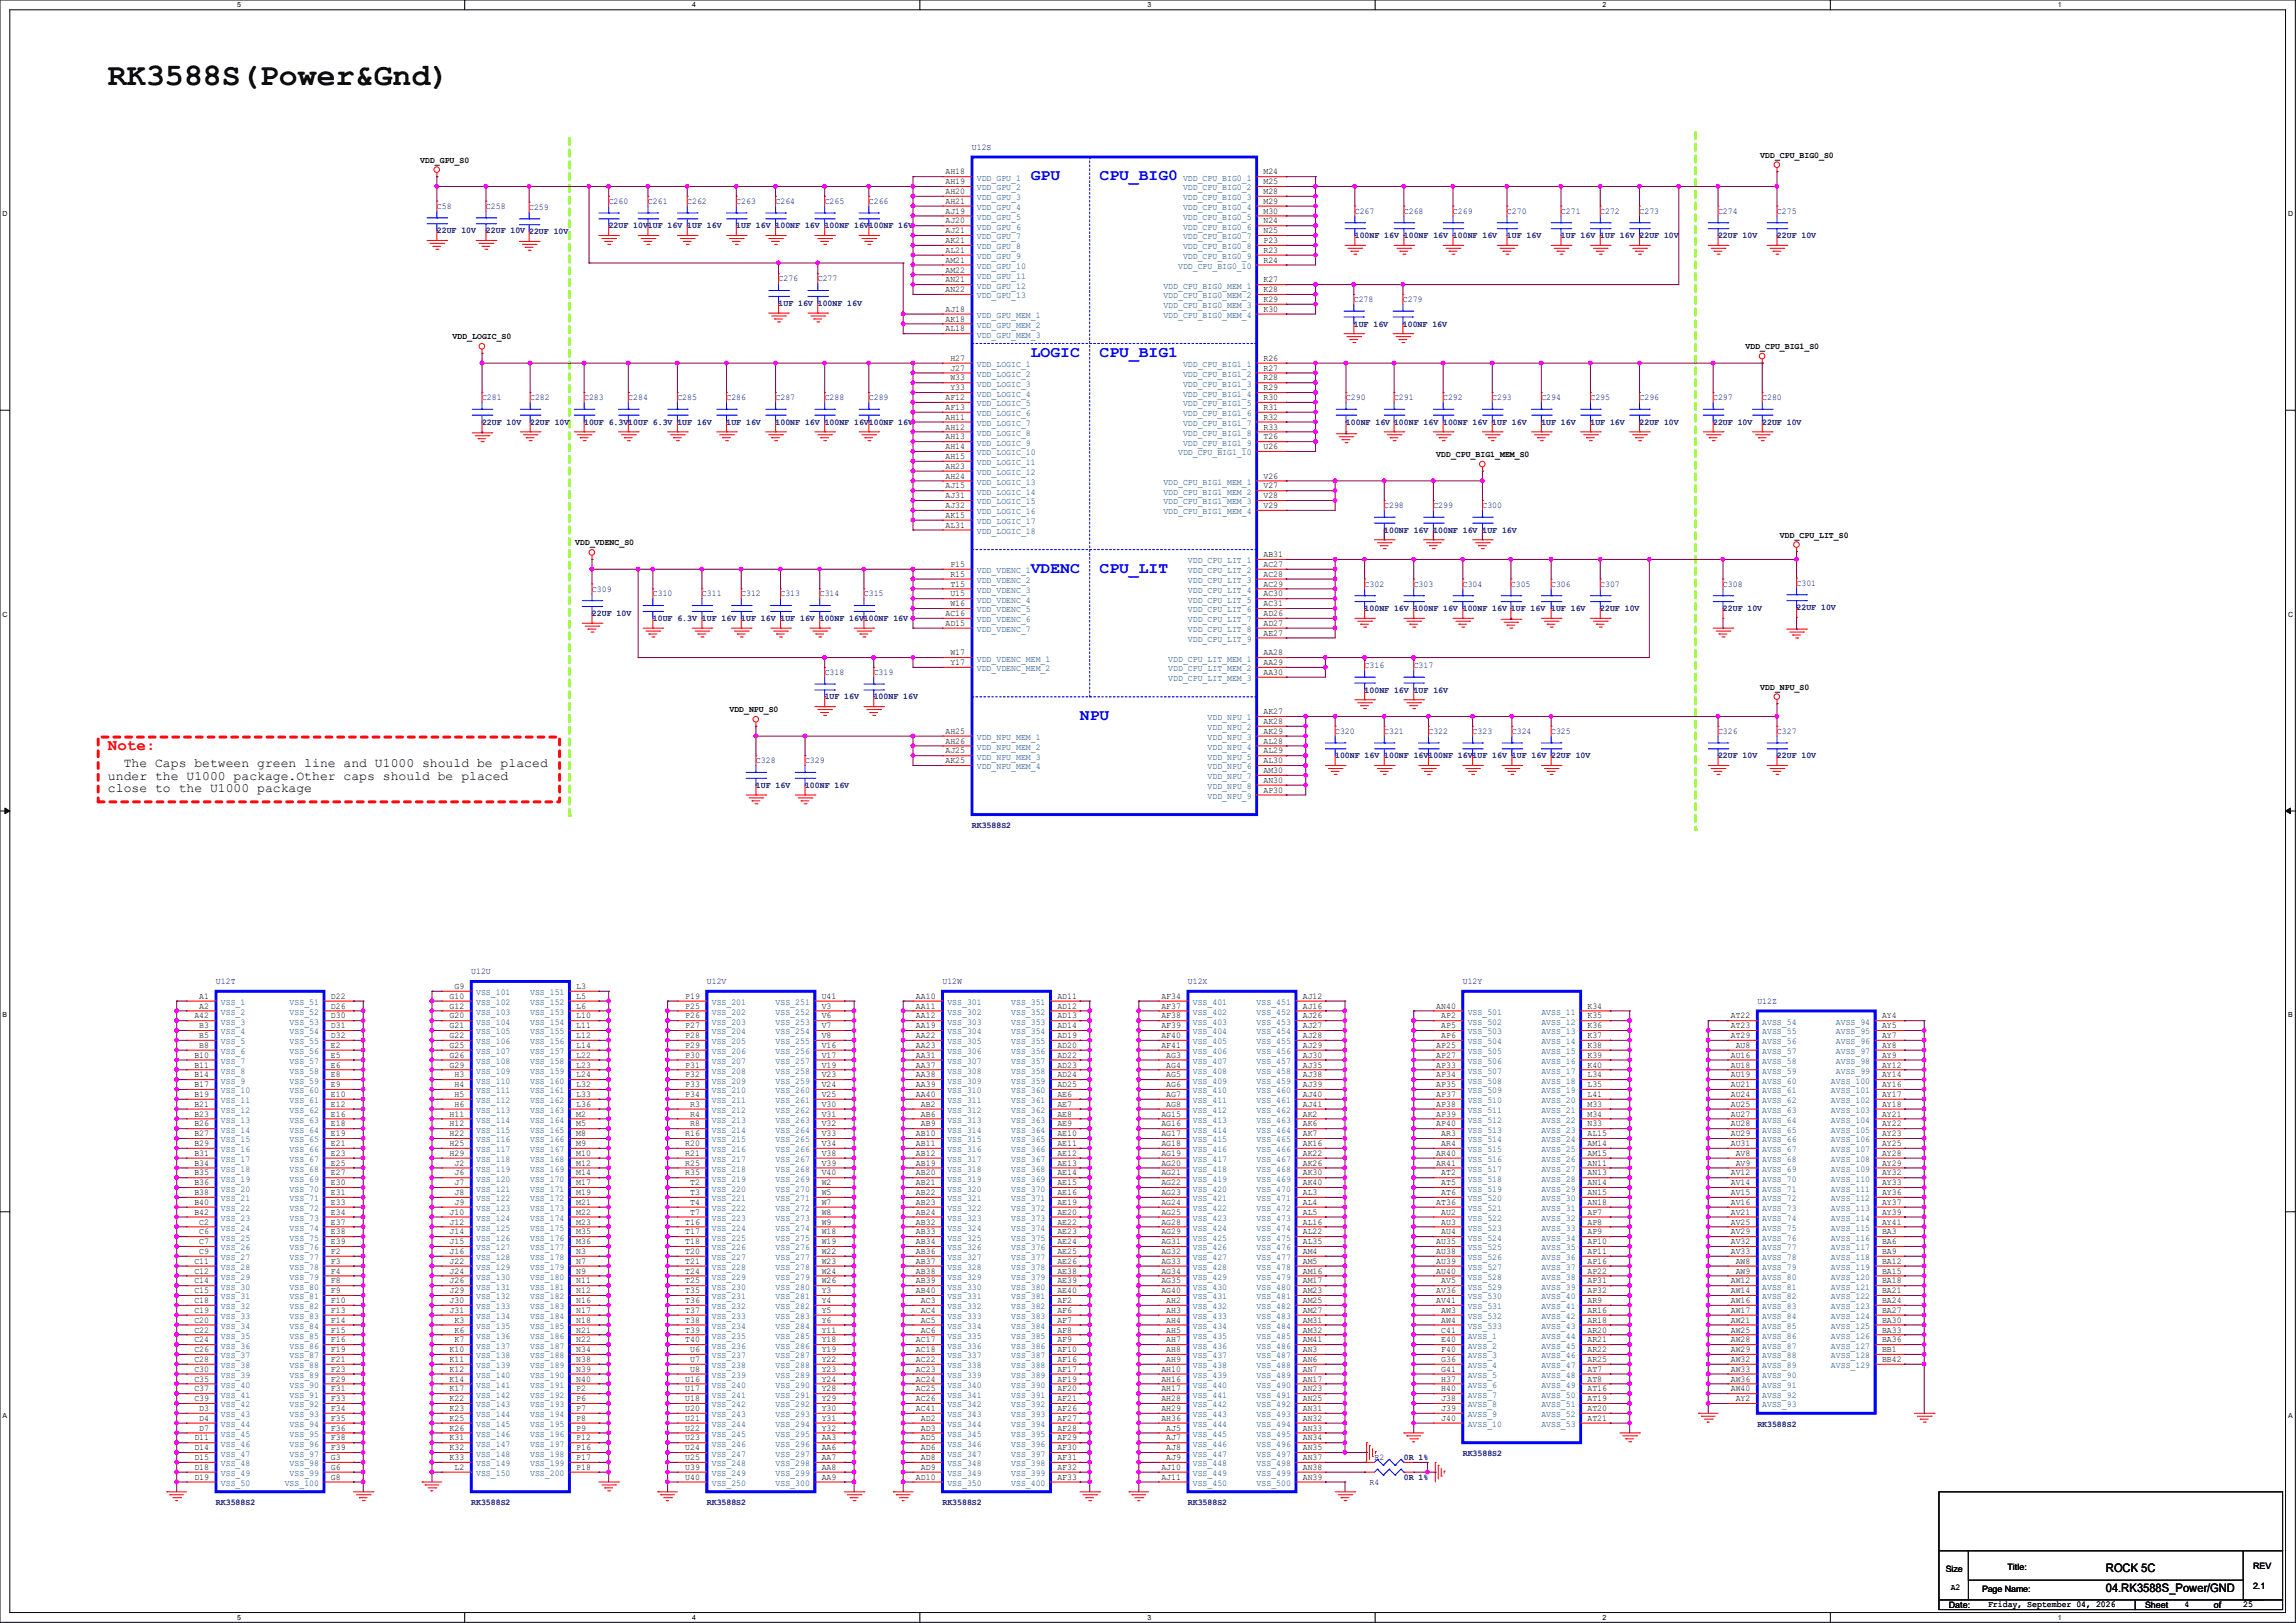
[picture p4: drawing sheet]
<svg xmlns="http://www.w3.org/2000/svg" width="297mm" height="210mm" viewBox="0 0 297 210" stroke-linecap="round" stroke-linejoin="round" font-family="sans-serif">
<defs><g id="words">
<text font-size="4.1" x="14" y="11">RK3588S(Power&amp;Gnd)</text>
<g font-size="2" fill="#00f">
<text x="133.3" y="23.3">GPU</text>
<text x="142.2" y="23.3">CPU_BIG0</text>
<text x="133.3" y="46.1">LOGIC</text>
<text x="142.2" y="46.1">CPU_BIG1</text>
<text x="133.3" y="74.1">VDENC</text>
<text x="142.2" y="74.1">CPU_LIT</text>
<text x="139.7" y="93.1">NPU</text>
</g>
<text font-size="2" fill="#f00" x="14" y="97.1">Note:</text>
<g font-size="1.7">
<text x="14" y="100.9">under the U1000 package.Other caps should be placed</text>
<text x="16" y="99.2">The Caps between green line and U1000 should be placed</text>
<text x="14" y="102.5">close to the U1000 package</text>
</g>
<g font-size="1.5">
<text x="272.4" y="203.5">ROCK 5C</text>
<text x="272.4" y="206">04.RK3588S_Power/GND</text>
</g>
<g font-size="1.1">
<text x="54.4" y="21">VDD_GPU_S0</text>
<text x="122.3" y="22.6">AH18</text>
<text x="122.3" y="23.8">AH19</text>
<text x="163.4" y="22.6">M24</text>
<text x="163.4" y="23.8">M25</text>
<text x="227.7" y="20.4">VDD_CPU_BIG0_S0</text>
<text x="122.3" y="25.1">AH20</text>
<text x="122.3" y="26.4">AH21</text>
<text x="122.3" y="27.6">AJ19</text>
<text x="122.3" y="28.9">AJ20</text>
<text x="163.4" y="25.1">M28</text>
<text x="163.4" y="26.4">M29</text>
<text x="163.4" y="27.6">M30</text>
<text x="163.4" y="28.9">N24</text>
<text x="122.3" y="30.2">AJ21</text>
<text x="122.3" y="31.5">AK21</text>
<text x="122.3" y="32.7">AL21</text>
<text x="122.3" y="34">AM21</text>
<text x="122.3" y="35.3">AM22</text>
<text x="163.4" y="30.2">N25</text>
<text x="163.4" y="31.5">P23</text>
<text x="163.4" y="32.7">R23</text>
<text x="163.4" y="34">R24</text>
<text x="122.3" y="40.3">AJ18</text>
<text x="122.3" y="41.6">AK18</text>
<text x="122.3" y="36.5">AN21</text>
<text x="122.3" y="37.8">AN22</text>
<text x="163.4" y="36.5">K27</text>
<text x="163.4" y="37.8">K28</text>
<text x="163.4" y="39.1">K29</text>
<text x="163.4" y="40.3">K30</text>
<text x="58.5" y="43.9">VDD_LOGIC_S0</text>
<text x="122.3" y="42.9">AL18</text>
<text x="122.9" y="46.7">H27</text>
<text x="122.9" y="48">J27</text>
<text x="163.4" y="46.7">R26</text>
<text x="163.4" y="48">R27</text>
<text x="225.8" y="45.2">VDD_CPU_BIG1_S0</text>
<text x="122.3" y="51.8">AF12</text>
<text x="122.3" y="53">AF13</text>
<text x="122.9" y="49.2">W33</text>
<text x="122.9" y="50.5">Y33</text>
<text x="163.4" y="49.2">R28</text>
<text x="163.4" y="50.5">R29</text>
<text x="163.4" y="51.8">R30</text>
<text x="163.4" y="53">R31</text>
<text x="122.3" y="54.3">AH11</text>
<text x="122.3" y="55.6">AH12</text>
<text x="122.3" y="56.9">AH13</text>
<text x="122.3" y="58.1">AH14</text>
<text x="122.3" y="59.4">AH15</text>
<text x="163.4" y="54.3">R32</text>
<text x="163.4" y="55.6">R33</text>
<text x="163.4" y="56.9">T26</text>
<text x="163.4" y="58.1">U26</text>
<text x="185.8" y="59.1">VDD_CPU_BIG1_MEM_S0</text>
<text x="122.3" y="60.7">AH23</text>
<text x="122.3" y="61.9">AH24</text>
<text x="122.3" y="63.2">AJ15</text>
<text x="122.3" y="64.5">AJ31</text>
<text x="122.3" y="65.7">AJ32</text>
<text x="163.4" y="61.9">V26</text>
<text x="163.4" y="63.2">V27</text>
<text x="163.4" y="64.5">V28</text>
<text x="163.4" y="65.7">V29</text>
<text x="74.4" y="70.6">VDD_VDENC_S0</text>
<text x="122.3" y="68.3">AL31</text>
<text x="122.3" y="67">AK15</text>
<text x="230.2" y="69.6">VDD_CPU_LIT_S0</text>
<text x="122.9" y="73.4">P15</text>
<text x="122.9" y="74.6">R15</text>
<text x="122.9" y="75.9">T15</text>
<text x="122.9" y="77.2">U15</text>
<text x="163.4" y="72.1">AB31</text>
<text x="163.4" y="73.4">AC27</text>
<text x="163.4" y="74.6">AC28</text>
<text x="163.4" y="75.9">AC29</text>
<text x="163.4" y="77.2">AC30</text>
<text x="122.3" y="79.7">AC16</text>
<text x="122.3" y="81">AD15</text>
<text x="122.9" y="78.4">W16</text>
<text x="163.4" y="78.4">AC31</text>
<text x="163.4" y="79.7">AD26</text>
<text x="163.4" y="81">AD27</text>
<text x="163.4" y="82.3">AE27</text>
<text x="122.9" y="84.8">W17</text>
<text x="122.9" y="86.1">Y17</text>
<text x="163.4" y="87.3">AA30</text>
<text x="163.4" y="84.8">AA28</text>
<text x="163.4" y="86.1">AA29</text>
<text x="227.7" y="89.2">VDD_NPU_S0</text>
<text x="94.4" y="92.2">VDD_NPU_S0</text>
<text x="122.3" y="95">AH25</text>
<text x="163.4" y="92.4">AK27</text>
<text x="163.4" y="93.7">AK28</text>
<text x="163.4" y="95">AK29</text>
<text x="122.3" y="98.8">AK25</text>
<text x="122.3" y="97.5">AJ25</text>
<text x="122.3" y="96.2">AH26</text>
<text x="163.4" y="96.2">AL28</text>
<text x="163.4" y="97.5">AL29</text>
<text x="163.4" y="98.8">AL30</text>
<text x="163.4" y="100">AM30</text>
<text x="163.4" y="101.3">AN30</text>
<text x="163.4" y="102.6">AP30</text>
<text x="25.1" y="131.8">A42</text>
<text x="25.8" y="129.2">A1</text>
<text x="25.8" y="130.5">A2</text>
<text x="42.8" y="129.2">D22</text>
<text x="42.8" y="130.5">D26</text>
<text x="42.8" y="131.8">D30</text>
<text x="58.2" y="129.2">G10</text>
<text x="58.2" y="130.5">G12</text>
<text x="58.2" y="131.8">G20</text>
<text x="58.8" y="128">G9</text>
<text x="74.5" y="128">L3</text>
<text x="74.5" y="129.2">L5</text>
<text x="74.5" y="130.5">L6</text>
<text x="74.5" y="131.8">L10</text>
<text x="88.6" y="129.2">P19</text>
<text x="88.6" y="130.5">P25</text>
<text x="88.6" y="131.8">P26</text>
<text x="106.3" y="129.2">U41</text>
<text x="106.3" y="130.5">V3</text>
<text x="106.3" y="131.8">V6</text>
<text x="118.5" y="129.2">AA10</text>
<text x="118.5" y="130.5">AA11</text>
<text x="118.5" y="131.8">AA12</text>
<text x="136.8" y="129.2">AD11</text>
<text x="136.8" y="130.5">AD12</text>
<text x="136.8" y="131.8">AD13</text>
<text x="150.2" y="129.2">AF34</text>
<text x="150.2" y="130.5">AF37</text>
<text x="150.2" y="131.8">AF38</text>
<text x="168.5" y="129.2">AJ12</text>
<text x="168.5" y="130.5">AJ16</text>
<text x="168.5" y="131.8">AJ26</text>
<text x="185.8" y="130.5">AN40</text>
<text x="186.4" y="131.8">AP2</text>
<text x="205.4" y="130.5">K34</text>
<text x="205.4" y="131.8">K35</text>
<text x="223.9" y="131.8">AT22</text>
<text x="243.5" y="131.8">AY4</text>
<text x="25.1" y="136.9">B10</text>
<text x="25.8" y="133.1">B3</text>
<text x="25.8" y="134.3">B5</text>
<text x="25.8" y="135.6">B8</text>
<text x="42.8" y="133.1">D31</text>
<text x="42.8" y="134.3">D32</text>
<text x="42.8" y="135.6">E2</text>
<text x="42.8" y="136.9">E5</text>
<text x="58.2" y="133.1">G21</text>
<text x="58.2" y="134.3">G22</text>
<text x="58.2" y="135.6">G25</text>
<text x="58.2" y="136.9">G26</text>
<text x="74.5" y="133.1">L11</text>
<text x="74.5" y="134.3">L12</text>
<text x="74.5" y="135.6">L14</text>
<text x="74.5" y="136.9">L22</text>
<text x="88.6" y="133.1">P27</text>
<text x="88.6" y="134.3">P28</text>
<text x="88.6" y="135.6">P29</text>
<text x="88.6" y="136.9">P30</text>
<text x="106.3" y="133.1">V7</text>
<text x="106.3" y="134.3">V8</text>
<text x="106.3" y="135.6">V16</text>
<text x="106.3" y="136.9">V17</text>
<text x="118.5" y="133.1">AA19</text>
<text x="118.5" y="134.3">AA22</text>
<text x="118.5" y="135.6">AA23</text>
<text x="118.5" y="136.9">AA31</text>
<text x="136.8" y="133.1">AD14</text>
<text x="136.8" y="134.3">AD19</text>
<text x="136.8" y="135.6">AD20</text>
<text x="136.8" y="136.9">AD22</text>
<text x="150.2" y="133.1">AF39</text>
<text x="150.2" y="134.3">AF40</text>
<text x="150.2" y="135.6">AF41</text>
<text x="150.9" y="136.9">AG3</text>
<text x="168.5" y="133.1">AJ27</text>
<text x="168.5" y="134.3">AJ28</text>
<text x="168.5" y="135.6">AJ29</text>
<text x="168.5" y="136.9">AJ30</text>
<text x="185.8" y="135.6">AP25</text>
<text x="185.8" y="136.9">AP27</text>
<text x="186.4" y="133.1">AP5</text>
<text x="186.4" y="134.3">AP6</text>
<text x="205.4" y="133.1">K36</text>
<text x="205.4" y="134.3">K37</text>
<text x="205.4" y="135.6">K38</text>
<text x="205.4" y="136.9">K39</text>
<text x="223.9" y="133.1">AT23</text>
<text x="223.9" y="134.3">AT29</text>
<text x="223.9" y="136.9">AU16</text>
<text x="224.5" y="135.6">AU8</text>
<text x="243.5" y="133.1">AY5</text>
<text x="243.5" y="134.3">AY7</text>
<text x="243.5" y="135.6">AY8</text>
<text x="243.5" y="136.9">AY9</text>
<text x="25.1" y="138.1">B11</text>
<text x="25.1" y="139.4">B14</text>
<text x="25.1" y="140.7">B17</text>
<text x="25.1" y="141.9">B19</text>
<text x="25.1" y="143.2">B21</text>
<text x="42.8" y="138.1">E6</text>
<text x="42.8" y="139.4">E8</text>
<text x="42.8" y="140.7">E9</text>
<text x="42.8" y="141.9">E10</text>
<text x="42.8" y="143.2">E12</text>
<text x="58.2" y="138.1">G29</text>
<text x="58.8" y="139.4">H3</text>
<text x="58.8" y="140.7">H4</text>
<text x="58.8" y="141.9">H5</text>
<text x="58.8" y="143.2">H6</text>
<text x="74.5" y="138.1">L23</text>
<text x="74.5" y="139.4">L24</text>
<text x="74.5" y="140.7">L32</text>
<text x="74.5" y="141.9">L33</text>
<text x="74.5" y="143.2">L36</text>
<text x="88.6" y="138.1">P31</text>
<text x="88.6" y="139.4">P32</text>
<text x="88.6" y="140.7">P33</text>
<text x="88.6" y="141.9">P34</text>
<text x="89.3" y="143.2">R3</text>
<text x="106.3" y="138.1">V19</text>
<text x="106.3" y="139.4">V23</text>
<text x="106.3" y="140.7">V24</text>
<text x="106.3" y="141.9">V25</text>
<text x="106.3" y="143.2">V30</text>
<text x="118.5" y="138.1">AA37</text>
<text x="118.5" y="139.4">AA38</text>
<text x="118.5" y="140.7">AA39</text>
<text x="118.5" y="141.9">AA40</text>
<text x="119.1" y="143.2">AB2</text>
<text x="136.8" y="138.1">AD23</text>
<text x="136.8" y="139.4">AD24</text>
<text x="136.8" y="140.7">AD25</text>
<text x="136.8" y="141.9">AE6</text>
<text x="136.8" y="143.2">AE7</text>
<text x="150.9" y="138.1">AG4</text>
<text x="150.9" y="139.4">AG5</text>
<text x="150.9" y="140.7">AG6</text>
<text x="150.9" y="141.9">AG7</text>
<text x="150.9" y="143.2">AG8</text>
<text x="168.5" y="138.1">AJ35</text>
<text x="168.5" y="139.4">AJ38</text>
<text x="168.5" y="140.7">AJ39</text>
<text x="168.5" y="141.9">AJ40</text>
<text x="168.5" y="143.2">AJ41</text>
<text x="185.8" y="138.1">AP33</text>
<text x="185.8" y="139.4">AP34</text>
<text x="185.8" y="140.7">AP35</text>
<text x="185.8" y="141.9">AP37</text>
<text x="185.8" y="143.2">AP38</text>
<text x="205.4" y="138.1">K40</text>
<text x="205.4" y="139.4">L34</text>
<text x="205.4" y="140.7">L35</text>
<text x="205.4" y="141.9">L41</text>
<text x="205.4" y="143.2">M33</text>
<text x="223.9" y="138.1">AU18</text>
<text x="223.9" y="139.4">AU19</text>
<text x="223.9" y="140.7">AU21</text>
<text x="223.9" y="141.9">AU24</text>
<text x="223.9" y="143.2">AU25</text>
<text x="243.5" y="138.1">AY12</text>
<text x="243.5" y="139.4">AY14</text>
<text x="243.5" y="140.7">AY16</text>
<text x="243.5" y="141.9">AY17</text>
<text x="243.5" y="143.2">AY18</text>
<text x="25.1" y="144.5">B23</text>
<text x="25.1" y="145.8">B26</text>
<text x="25.1" y="147">B27</text>
<text x="25.1" y="148.3">B29</text>
<text x="25.1" y="149.6">B31</text>
<text x="42.8" y="144.5">E16</text>
<text x="42.8" y="145.8">E18</text>
<text x="42.8" y="147">E19</text>
<text x="42.8" y="148.3">E21</text>
<text x="42.8" y="149.6">E23</text>
<text x="58.2" y="144.5">H11</text>
<text x="58.2" y="145.8">H12</text>
<text x="58.2" y="147">H22</text>
<text x="58.2" y="148.3">H25</text>
<text x="58.2" y="149.6">H29</text>
<text x="74.5" y="144.5">M2</text>
<text x="74.5" y="145.8">M5</text>
<text x="74.5" y="147">M8</text>
<text x="74.5" y="148.3">M9</text>
<text x="74.5" y="149.6">M10</text>
<text x="88.6" y="147">R16</text>
<text x="88.6" y="148.3">R20</text>
<text x="88.6" y="149.6">R21</text>
<text x="89.3" y="144.5">R4</text>
<text x="89.3" y="145.8">R8</text>
<text x="106.3" y="144.5">V31</text>
<text x="106.3" y="145.8">V32</text>
<text x="106.3" y="147">V33</text>
<text x="106.3" y="148.3">V34</text>
<text x="106.3" y="149.6">V38</text>
<text x="118.5" y="147">AB10</text>
<text x="118.5" y="148.3">AB11</text>
<text x="118.5" y="149.6">AB12</text>
<text x="119.1" y="144.5">AB6</text>
<text x="119.1" y="145.8">AB9</text>
<text x="136.8" y="144.5">AE8</text>
<text x="136.8" y="145.8">AE9</text>
<text x="136.8" y="147">AE10</text>
<text x="136.8" y="148.3">AE11</text>
<text x="136.8" y="149.6">AE12</text>
<text x="150.2" y="144.5">AG15</text>
<text x="150.2" y="145.8">AG16</text>
<text x="150.2" y="147">AG17</text>
<text x="150.2" y="148.3">AG18</text>
<text x="150.2" y="149.6">AG19</text>
<text x="168.5" y="144.5">AK2</text>
<text x="168.5" y="145.8">AK6</text>
<text x="168.5" y="147">AK7</text>
<text x="168.5" y="148.3">AK16</text>
<text x="168.5" y="149.6">AK22</text>
<text x="185.8" y="144.5">AP39</text>
<text x="185.8" y="145.8">AP40</text>
<text x="185.8" y="149.6">AR40</text>
<text x="186.4" y="147">AR3</text>
<text x="186.4" y="148.3">AR4</text>
<text x="205.4" y="144.5">M34</text>
<text x="205.4" y="145.8">N33</text>
<text x="205.4" y="147">AL15</text>
<text x="205.4" y="148.3">AM14</text>
<text x="205.4" y="149.6">AM15</text>
<text x="223.9" y="144.5">AU27</text>
<text x="223.9" y="145.8">AU28</text>
<text x="223.9" y="147">AU29</text>
<text x="223.9" y="148.3">AU31</text>
<text x="224.5" y="149.6">AV8</text>
<text x="243.5" y="144.5">AY21</text>
<text x="243.5" y="145.8">AY22</text>
<text x="243.5" y="147">AY23</text>
<text x="243.5" y="148.3">AY25</text>
<text x="243.5" y="149.6">AY28</text>
<text x="25.1" y="150.8">B34</text>
<text x="25.1" y="152.1">B35</text>
<text x="25.1" y="153.4">B36</text>
<text x="25.1" y="154.6">B38</text>
<text x="25.1" y="155.9">B40</text>
<text x="42.8" y="150.8">E25</text>
<text x="42.8" y="152.1">E27</text>
<text x="42.8" y="153.4">E30</text>
<text x="42.8" y="154.6">E31</text>
<text x="42.8" y="155.9">E33</text>
<text x="58.8" y="150.8">J2</text>
<text x="58.8" y="152.1">J6</text>
<text x="58.8" y="153.4">J7</text>
<text x="58.8" y="154.6">J8</text>
<text x="58.8" y="155.9">J9</text>
<text x="74.5" y="150.8">M12</text>
<text x="74.5" y="152.1">M14</text>
<text x="74.5" y="153.4">M17</text>
<text x="74.5" y="154.6">M19</text>
<text x="74.5" y="155.9">M21</text>
<text x="88.6" y="150.8">R25</text>
<text x="88.6" y="152.1">R35</text>
<text x="89.3" y="153.4">T2</text>
<text x="89.3" y="154.6">T3</text>
<text x="89.3" y="155.9">T4</text>
<text x="106.3" y="150.8">V39</text>
<text x="106.3" y="152.1">V40</text>
<text x="106.3" y="153.4">W2</text>
<text x="106.3" y="154.6">W5</text>
<text x="106.3" y="155.9">W7</text>
<text x="118.5" y="150.8">AB19</text>
<text x="118.5" y="152.1">AB20</text>
<text x="118.5" y="153.4">AB21</text>
<text x="118.5" y="154.6">AB22</text>
<text x="118.5" y="155.9">AB23</text>
<text x="136.8" y="150.8">AE13</text>
<text x="136.8" y="152.1">AE14</text>
<text x="136.8" y="153.4">AE15</text>
<text x="136.8" y="154.6">AE16</text>
<text x="136.8" y="155.9">AE19</text>
<text x="150.2" y="150.8">AG20</text>
<text x="150.2" y="152.1">AG21</text>
<text x="150.2" y="153.4">AG22</text>
<text x="150.2" y="154.6">AG23</text>
<text x="150.2" y="155.9">AG24</text>
<text x="168.5" y="150.8">AK26</text>
<text x="168.5" y="152.1">AK30</text>
<text x="168.5" y="153.4">AK40</text>
<text x="168.5" y="154.6">AL3</text>
<text x="168.5" y="155.9">AL4</text>
<text x="185.8" y="150.8">AR41</text>
<text x="185.8" y="155.9">AT36</text>
<text x="186.4" y="152.1">AT2</text>
<text x="186.4" y="153.4">AT5</text>
<text x="186.4" y="154.6">AT6</text>
<text x="205.4" y="150.8">AN11</text>
<text x="205.4" y="152.1">AN13</text>
<text x="205.4" y="153.4">AN14</text>
<text x="205.4" y="154.6">AN15</text>
<text x="205.4" y="155.9">AN18</text>
<text x="223.9" y="152.1">AV12</text>
<text x="223.9" y="153.4">AV14</text>
<text x="223.9" y="154.6">AV15</text>
<text x="223.9" y="155.9">AV16</text>
<text x="224.5" y="150.8">AV9</text>
<text x="243.5" y="150.8">AY29</text>
<text x="243.5" y="152.1">AY32</text>
<text x="243.5" y="153.4">AY33</text>
<text x="243.5" y="154.6">AY36</text>
<text x="243.5" y="155.9">AY37</text>
<text x="25.1" y="157.2">B42</text>
<text x="25.8" y="158.5">C2</text>
<text x="25.8" y="159.7">C6</text>
<text x="25.8" y="161">C7</text>
<text x="42.8" y="157.2">E34</text>
<text x="42.8" y="158.5">E37</text>
<text x="42.8" y="159.7">E38</text>
<text x="42.8" y="161">E39</text>
<text x="58.2" y="157.2">J10</text>
<text x="58.2" y="158.5">J12</text>
<text x="58.2" y="159.7">J14</text>
<text x="58.2" y="161">J15</text>
<text x="74.5" y="157.2">M22</text>
<text x="74.5" y="158.5">M23</text>
<text x="74.5" y="159.7">M35</text>
<text x="74.5" y="161">M36</text>
<text x="88.6" y="158.5">T16</text>
<text x="88.6" y="159.7">T17</text>
<text x="88.6" y="161">T18</text>
<text x="89.3" y="157.2">T7</text>
<text x="106.3" y="157.2">W8</text>
<text x="106.3" y="158.5">W9</text>
<text x="106.3" y="159.7">W18</text>
<text x="106.3" y="161">W19</text>
<text x="118.5" y="157.2">AB24</text>
<text x="118.5" y="158.5">AB32</text>
<text x="118.5" y="159.7">AB33</text>
<text x="118.5" y="161">AB34</text>
<text x="136.8" y="157.2">AE20</text>
<text x="136.8" y="158.5">AE22</text>
<text x="136.8" y="159.7">AE23</text>
<text x="136.8" y="161">AE24</text>
<text x="150.2" y="157.2">AG25</text>
<text x="150.2" y="158.5">AG28</text>
<text x="150.2" y="159.7">AG29</text>
<text x="150.2" y="161">AG31</text>
<text x="168.5" y="157.2">AL5</text>
<text x="168.5" y="158.5">AL16</text>
<text x="168.5" y="159.7">AL22</text>
<text x="168.5" y="161">AL35</text>
<text x="185.8" y="161">AU35</text>
<text x="186.4" y="157.2">AU2</text>
<text x="186.4" y="158.5">AU3</text>
<text x="186.4" y="159.7">AU4</text>
<text x="205.4" y="157.2">AP7</text>
<text x="205.4" y="158.5">AP8</text>
<text x="205.4" y="159.7">AP9</text>
<text x="205.4" y="161">AP10</text>
<text x="223.9" y="157.2">AV21</text>
<text x="223.9" y="158.5">AV25</text>
<text x="223.9" y="159.7">AV29</text>
<text x="223.9" y="161">AV32</text>
<text x="243.5" y="157.2">AY39</text>
<text x="243.5" y="158.5">AY41</text>
<text x="243.5" y="159.7">BA3</text>
<text x="243.5" y="161">BA6</text>
<text x="25.1" y="163.5">C11</text>
<text x="25.1" y="164.8">C12</text>
<text x="25.1" y="166.1">C14</text>
<text x="25.1" y="167.3">C15</text>
<text x="25.8" y="162.3">C9</text>
<text x="42.8" y="162.3">F2</text>
<text x="42.8" y="163.5">F3</text>
<text x="42.8" y="164.8">F4</text>
<text x="42.8" y="166.1">F8</text>
<text x="42.8" y="167.3">F9</text>
<text x="58.2" y="162.3">J16</text>
<text x="58.2" y="163.5">J22</text>
<text x="58.2" y="164.8">J24</text>
<text x="58.2" y="166.1">J26</text>
<text x="58.2" y="167.3">J29</text>
<text x="74.5" y="162.3">N3</text>
<text x="74.5" y="163.5">N7</text>
<text x="74.5" y="164.8">N9</text>
<text x="74.5" y="166.1">N11</text>
<text x="74.5" y="167.3">N12</text>
<text x="88.6" y="162.3">T20</text>
<text x="88.6" y="163.5">T21</text>
<text x="88.6" y="164.8">T24</text>
<text x="88.6" y="166.1">T25</text>
<text x="88.6" y="167.3">T35</text>
<text x="106.3" y="162.3">W22</text>
<text x="106.3" y="163.5">W23</text>
<text x="106.3" y="164.8">W24</text>
<text x="106.3" y="166.1">W26</text>
<text x="106.3" y="167.3">Y3</text>
<text x="118.5" y="162.3">AB36</text>
<text x="118.5" y="163.5">AB37</text>
<text x="118.5" y="164.8">AB38</text>
<text x="118.5" y="166.1">AB39</text>
<text x="118.5" y="167.3">AB40</text>
<text x="136.8" y="162.3">AE25</text>
<text x="136.8" y="163.5">AE26</text>
<text x="136.8" y="164.8">AE38</text>
<text x="136.8" y="166.1">AE39</text>
<text x="136.8" y="167.3">AE40</text>
<text x="150.2" y="162.3">AG32</text>
<text x="150.2" y="163.5">AG33</text>
<text x="150.2" y="164.8">AG34</text>
<text x="150.2" y="166.1">AG35</text>
<text x="150.2" y="167.3">AG40</text>
<text x="168.5" y="162.3">AM4</text>
<text x="168.5" y="163.5">AM5</text>
<text x="168.5" y="164.8">AM16</text>
<text x="168.5" y="166.1">AM17</text>
<text x="168.5" y="167.3">AM23</text>
<text x="185.8" y="162.3">AU38</text>
<text x="185.8" y="163.5">AU39</text>
<text x="185.8" y="164.8">AU40</text>
<text x="185.8" y="167.3">AV36</text>
<text x="186.4" y="166.1">AV5</text>
<text x="205.4" y="162.3">AP11</text>
<text x="205.4" y="163.5">AP16</text>
<text x="205.4" y="164.8">AP22</text>
<text x="205.4" y="166.1">AP31</text>
<text x="205.4" y="167.3">AP32</text>
<text x="223.9" y="162.3">AV33</text>
<text x="223.9" y="166.1">AW12</text>
<text x="223.9" y="167.3">AW14</text>
<text x="224.5" y="163.5">AW8</text>
<text x="224.5" y="164.8">AW9</text>
<text x="243.5" y="162.3">BA9</text>
<text x="243.5" y="163.5">BA12</text>
<text x="243.5" y="164.8">BA15</text>
<text x="243.5" y="166.1">BA18</text>
<text x="243.5" y="167.3">BA21</text>
<text x="25.1" y="168.6">C18</text>
<text x="25.1" y="169.9">C19</text>
<text x="25.1" y="171.2">C20</text>
<text x="25.1" y="172.4">C22</text>
<text x="25.1" y="173.7">C24</text>
<text x="42.8" y="168.6">F10</text>
<text x="42.8" y="169.9">F13</text>
<text x="42.8" y="171.2">F14</text>
<text x="42.8" y="172.4">F15</text>
<text x="42.8" y="173.7">F16</text>
<text x="58.2" y="168.6">J30</text>
<text x="58.2" y="169.9">J31</text>
<text x="58.8" y="171.2">K3</text>
<text x="58.8" y="172.4">K6</text>
<text x="58.8" y="173.7">K7</text>
<text x="74.5" y="168.6">N16</text>
<text x="74.5" y="169.9">N17</text>
<text x="74.5" y="171.2">N18</text>
<text x="74.5" y="172.4">N21</text>
<text x="74.5" y="173.7">N22</text>
<text x="88.6" y="168.6">T36</text>
<text x="88.6" y="169.9">T37</text>
<text x="88.6" y="171.2">T38</text>
<text x="88.6" y="172.4">T39</text>
<text x="88.6" y="173.7">T40</text>
<text x="106.3" y="168.6">Y4</text>
<text x="106.3" y="169.9">Y5</text>
<text x="106.3" y="171.2">Y6</text>
<text x="106.3" y="172.4">Y11</text>
<text x="106.3" y="173.7">Y18</text>
<text x="118.5" y="173.7">AC17</text>
<text x="119.1" y="168.6">AC3</text>
<text x="119.1" y="169.9">AC4</text>
<text x="119.1" y="171.2">AC5</text>
<text x="119.1" y="172.4">AC6</text>
<text x="136.8" y="168.6">AF2</text>
<text x="136.8" y="169.9">AF6</text>
<text x="136.8" y="171.2">AF7</text>
<text x="136.8" y="172.4">AF8</text>
<text x="136.8" y="173.7">AF9</text>
<text x="150.9" y="168.6">AH2</text>
<text x="150.9" y="169.9">AH3</text>
<text x="150.9" y="171.2">AH4</text>
<text x="150.9" y="172.4">AH5</text>
<text x="150.9" y="173.7">AH7</text>
<text x="168.5" y="168.6">AM25</text>
<text x="168.5" y="169.9">AM27</text>
<text x="168.5" y="171.2">AM31</text>
<text x="168.5" y="172.4">AM32</text>
<text x="168.5" y="173.7">AM41</text>
<text x="185.8" y="168.6">AV41</text>
<text x="186.4" y="169.9">AW3</text>
<text x="186.4" y="171.2">AW4</text>
<text x="186.4" y="172.4">C41</text>
<text x="186.4" y="173.7">E40</text>
<text x="205.4" y="168.6">AR9</text>
<text x="205.4" y="169.9">AR16</text>
<text x="205.4" y="171.2">AR18</text>
<text x="205.4" y="172.4">AR20</text>
<text x="205.4" y="173.7">AR21</text>
<text x="223.9" y="168.6">AW16</text>
<text x="223.9" y="169.9">AW17</text>
<text x="223.9" y="171.2">AW21</text>
<text x="223.9" y="172.4">AW25</text>
<text x="223.9" y="173.7">AW28</text>
<text x="243.5" y="168.6">BA24</text>
<text x="243.5" y="169.9">BA27</text>
<text x="243.5" y="171.2">BA30</text>
<text x="243.5" y="172.4">BA33</text>
<text x="243.5" y="173.7">BA36</text>
<text x="25.1" y="175">C26</text>
<text x="25.1" y="176.2">C28</text>
<text x="25.1" y="177.5">C30</text>
<text x="25.1" y="178.8">C35</text>
<text x="42.8" y="175">F19</text>
<text x="42.8" y="176.2">F21</text>
<text x="42.8" y="177.5">F23</text>
<text x="42.8" y="178.8">F29</text>
<text x="58.2" y="175">K10</text>
<text x="58.2" y="176.2">K11</text>
<text x="58.2" y="177.5">K12</text>
<text x="58.2" y="178.8">K14</text>
<text x="74.5" y="175">N34</text>
<text x="74.5" y="176.2">N38</text>
<text x="74.5" y="177.5">N39</text>
<text x="74.5" y="178.8">N40</text>
<text x="88.6" y="178.8">U16</text>
<text x="89.3" y="175">U6</text>
<text x="89.3" y="176.2">U7</text>
<text x="89.3" y="177.5">U8</text>
<text x="106.3" y="175">Y19</text>
<text x="106.3" y="176.2">Y22</text>
<text x="106.3" y="177.5">Y23</text>
<text x="106.3" y="178.8">Y24</text>
<text x="118.5" y="175">AC18</text>
<text x="118.5" y="176.2">AC22</text>
<text x="118.5" y="177.5">AC23</text>
<text x="118.5" y="178.8">AC24</text>
<text x="136.8" y="175">AF10</text>
<text x="136.8" y="176.2">AF16</text>
<text x="136.8" y="177.5">AF17</text>
<text x="136.8" y="178.8">AF19</text>
<text x="150.2" y="177.5">AH10</text>
<text x="150.2" y="178.8">AH16</text>
<text x="150.9" y="175">AH8</text>
<text x="150.9" y="176.2">AH9</text>
<text x="168.5" y="175">AN3</text>
<text x="168.5" y="176.2">AN6</text>
<text x="168.5" y="177.5">AN7</text>
<text x="168.5" y="178.8">AN17</text>
<text x="186.4" y="175">F40</text>
<text x="186.4" y="176.2">G36</text>
<text x="186.4" y="177.5">G41</text>
<text x="186.4" y="178.8">H37</text>
<text x="205.4" y="175">AR22</text>
<text x="205.4" y="176.2">AR25</text>
<text x="205.4" y="177.5">AT7</text>
<text x="205.4" y="178.8">AT8</text>
<text x="223.9" y="175">AW29</text>
<text x="223.9" y="176.2">AW32</text>
<text x="223.9" y="177.5">AW33</text>
<text x="223.9" y="178.8">AW36</text>
<text x="243.5" y="175">BB1</text>
<text x="243.5" y="176.2">BB42</text>
<text x="25.1" y="180">C37</text>
<text x="25.1" y="181.3">C39</text>
<text x="25.8" y="182.6">D3</text>
<text x="25.8" y="183.9">D4</text>
<text x="25.8" y="185.1">D7</text>
<text x="42.8" y="180">F31</text>
<text x="42.8" y="181.3">F33</text>
<text x="42.8" y="182.6">F34</text>
<text x="42.8" y="183.9">F35</text>
<text x="42.8" y="185.1">F36</text>
<text x="58.2" y="180">K17</text>
<text x="58.2" y="181.3">K22</text>
<text x="58.2" y="182.6">K23</text>
<text x="58.2" y="183.9">K25</text>
<text x="58.2" y="185.1">K26</text>
<text x="74.5" y="180">P2</text>
<text x="74.5" y="181.3">P6</text>
<text x="74.5" y="182.6">P7</text>
<text x="74.5" y="183.9">P8</text>
<text x="74.5" y="185.1">P9</text>
<text x="88.6" y="180">U17</text>
<text x="88.6" y="181.3">U18</text>
<text x="88.6" y="182.6">U20</text>
<text x="88.6" y="183.9">U21</text>
<text x="88.6" y="185.1">U22</text>
<text x="106.3" y="180">Y28</text>
<text x="106.3" y="181.3">Y29</text>
<text x="106.3" y="182.6">Y30</text>
<text x="106.3" y="183.9">Y31</text>
<text x="106.3" y="185.1">Y32</text>
<text x="118.5" y="180">AC25</text>
<text x="118.5" y="181.3">AC26</text>
<text x="118.5" y="182.6">AC41</text>
<text x="119.1" y="183.9">AD2</text>
<text x="119.1" y="185.1">AD3</text>
<text x="136.8" y="180">AF20</text>
<text x="136.8" y="181.3">AF21</text>
<text x="136.8" y="182.6">AF26</text>
<text x="136.8" y="183.9">AF27</text>
<text x="136.8" y="185.1">AF28</text>
<text x="150.2" y="180">AH17</text>
<text x="150.2" y="181.3">AH28</text>
<text x="150.2" y="182.6">AH29</text>
<text x="150.2" y="183.9">AH36</text>
<text x="150.9" y="185.1">AJ5</text>
<text x="168.5" y="180">AN23</text>
<text x="168.5" y="181.3">AN25</text>
<text x="168.5" y="182.6">AN31</text>
<text x="168.5" y="183.9">AN32</text>
<text x="168.5" y="185.1">AN33</text>
<text x="186.4" y="180">H40</text>
<text x="186.4" y="181.3">J38</text>
<text x="186.4" y="182.6">J39</text>
<text x="186.4" y="183.9">J40</text>
<text x="205.4" y="180">AT16</text>
<text x="205.4" y="181.3">AT19</text>
<text x="205.4" y="182.6">AT20</text>
<text x="205.4" y="183.9">AT21</text>
<text x="223.9" y="180">AW40</text>
<text x="224.5" y="181.3">AY2</text>
<text x="25.1" y="186.4">D11</text>
<text x="25.1" y="187.7">D14</text>
<text x="25.1" y="188.9">D15</text>
<text x="25.1" y="190.2">D18</text>
<text x="25.1" y="191.5">D19</text>
<text x="42.8" y="186.4">F38</text>
<text x="42.8" y="187.7">F39</text>
<text x="42.8" y="188.9">G3</text>
<text x="42.8" y="190.2">G6</text>
<text x="42.8" y="191.5">G8</text>
<text x="58.2" y="186.4">K31</text>
<text x="58.2" y="187.7">K32</text>
<text x="58.2" y="188.9">K33</text>
<text x="58.8" y="190.2">L2</text>
<text x="74.5" y="186.4">P12</text>
<text x="74.5" y="187.7">P16</text>
<text x="74.5" y="188.9">P17</text>
<text x="74.5" y="190.2">P18</text>
<text x="88.6" y="186.4">U23</text>
<text x="88.6" y="187.7">U24</text>
<text x="88.6" y="188.9">U25</text>
<text x="88.6" y="190.2">U39</text>
<text x="88.6" y="191.5">U40</text>
<text x="106.3" y="186.4">AA3</text>
<text x="106.3" y="187.7">AA6</text>
<text x="106.3" y="188.9">AA7</text>
<text x="106.3" y="190.2">AA8</text>
<text x="106.3" y="191.5">AA9</text>
<text x="118.5" y="191.5">AD10</text>
<text x="119.1" y="186.4">AD5</text>
<text x="119.1" y="187.7">AD6</text>
<text x="119.1" y="188.9">AD8</text>
<text x="119.1" y="190.2">AD9</text>
<text x="136.8" y="186.4">AF29</text>
<text x="136.8" y="187.7">AF30</text>
<text x="136.8" y="188.9">AF31</text>
<text x="136.8" y="190.2">AF32</text>
<text x="136.8" y="191.5">AF33</text>
<text x="150.2" y="190.2">AJ10</text>
<text x="150.2" y="191.5">AJ11</text>
<text x="150.9" y="186.4">AJ7</text>
<text x="150.9" y="187.7">AJ8</text>
<text x="150.9" y="188.9">AJ9</text>
<text x="168.5" y="186.4">AN34</text>
<text x="168.5" y="187.7">AN35</text>
<text x="168.5" y="188.9">AN37</text>
<text x="168.5" y="190.2">AN38</text>
<text x="168.5" y="191.5">AN39</text>
<text x="251.7" y="203.4">Size</text>
<text x="259.7" y="203.2">Title:</text>
<text x="291.5" y="203">REV</text>
<text x="252.1" y="208.1">Date:</text>
<text x="252.3" y="205.7">A2</text>
<text x="256.4" y="206">Page Name:</text>
<text x="257.2" y="208">Friday, September 04, 2026</text>
<text x="277.5" y="208.1">Sheet</text>
<text x="282.6" y="208">4</text>
<text x="286.4" y="208.1">of</text>
<text x="290.2" y="208">25</text>
<text x="291.5" y="205.6">2.1</text>
</g>
<g font-size="1.1" fill="#00007f">
<text x="125.7" y="19.4">U12S</text>
<text x="56.5" y="27">C58</text>
<text x="62.9" y="27">C258</text>
<text x="68.5" y="27.1">C259</text>
<text x="78.7" y="26.4">C260</text>
<text x="78.7" y="29.6">22UF 10V1UF 16V 1UF 16V</text>
<text x="83.8" y="26.4">C261</text>
<text x="88.9" y="26.4">C262</text>
<text x="95.2" y="26.4">C263</text>
<text x="95.2" y="29.6">1UF 16V 100NF 16V 100NF 16V100NF 16V</text>
<text x="100.3" y="26.4">C264</text>
<text x="106.7" y="26.4">C265</text>
<text x="112.4" y="26.4">C266</text>
<text x="175.3" y="27.6">C267</text>
<text x="181.6" y="27.6">C268</text>
<text x="188" y="27.6">C269</text>
<text x="194.9" y="27.6">C270</text>
<text x="201.9" y="27.6">C271</text>
<text x="207" y="27.6">C272</text>
<text x="212.1" y="27.6">C273</text>
<text x="222.2" y="27.6">C274</text>
<text x="229.9" y="27.6">C275</text>
<text x="56.5" y="30.2">22UF 10V</text>
<text x="62.9" y="30.2">22UF 10V 22UF 10V</text>
<text x="175.3" y="30.8">100NF 16V 100NF 16V 100NF 16V</text>
<text x="194.9" y="30.8">1UF 16V</text>
<text x="201.9" y="30.8">1UF 16V 1UF 16V 22UF 10V</text>
<text x="222.2" y="30.8">22UF 10V</text>
<text x="229.9" y="30.8">22UF 10V</text>
<text x="100.7" y="36.4">C276</text>
<text x="100.7" y="39.6">1UF 16V 100NF 16V</text>
<text x="105.8" y="36.4">C277</text>
<text x="175.1" y="39.1">C278</text>
<text x="181.5" y="39.1">C279</text>
<text x="175.1" y="42.2">1UF 16V</text>
<text x="181.5" y="42.2">100NF 16V</text>
<text x="62.4" y="51.8">C281</text>
<text x="68.6" y="51.8">C282</text>
<text x="75.6" y="51.8">C283</text>
<text x="81.3" y="51.8">C284</text>
<text x="87.6" y="51.8">C285</text>
<text x="94" y="51.8">C286</text>
<text x="100.3" y="51.8">C287</text>
<text x="106.7" y="51.8">C288</text>
<text x="112.4" y="51.8">C289</text>
<text x="174.1" y="51.8">C290</text>
<text x="180.3" y="51.8">C291</text>
<text x="186.7" y="51.8">C292</text>
<text x="193" y="51.8">C293</text>
<text x="199.4" y="51.8">C294</text>
<text x="205.7" y="51.8">C295</text>
<text x="212.1" y="51.8">C296</text>
<text x="221.6" y="51.8">C297</text>
<text x="228" y="51.8">C280</text>
<text x="62.4" y="55">22UF 10V</text>
<text x="68.6" y="55">22UF 10V</text>
<text x="75.6" y="55">10UF 6.3V10UF 6.3V 1UF 16V</text>
<text x="94" y="55">1UF 16V</text>
<text x="100.3" y="55">100NF 16V 100NF 16V100NF 16V</text>
<text x="174.1" y="55">100NF 16V 100NF 16V 100NF 16V 1UF 16V</text>
<text x="199.4" y="55">1UF 16V</text>
<text x="205.7" y="55">1UF 16V</text>
<text x="212.1" y="55">22UF 10V</text>
<text x="221.6" y="55">22UF 10V</text>
<text x="228" y="55">22UF 10V</text>
<text x="179.1" y="65.7">C298</text>
<text x="185.4" y="65.7">C299</text>
<text x="191.8" y="65.7">C300</text>
<text x="179.1" y="68.9">100NF 16V 100NF 16V 1UF 16V</text>
<text x="76.6" y="76.5">C309</text>
<text x="84.5" y="77.2">C310</text>
<text x="90.8" y="77.2">C311</text>
<text x="95.9" y="77.2">C312</text>
<text x="101" y="77.2">C313</text>
<text x="106" y="77.2">C314</text>
<text x="111.8" y="77.2">C315</text>
<text x="176.5" y="75.9">C302</text>
<text x="182.9" y="75.9">C303</text>
<text x="189.2" y="75.9">C304</text>
<text x="195.5" y="75.9">C305</text>
<text x="200.7" y="75.9">C306</text>
<text x="207" y="75.9">C307</text>
<text x="222.9" y="75.9">C308</text>
<text x="232.4" y="75.8">C301</text>
<text x="76.6" y="79.7">22UF 10V</text>
<text x="84.5" y="80.4">10UF 6.3V 1UF 16V 1UF 16V 1UF 16V 100NF 16V100NF 16V</text>
<text x="176.5" y="79.1">100NF 16V 100NF 16V 100NF 16V 1UF 16V 1UF 16V</text>
<text x="207" y="79.1">22UF 10V</text>
<text x="222.9" y="79.1">22UF 10V</text>
<text x="232.4" y="79">22UF 10V</text>
<text x="106.7" y="87.3">C318</text>
<text x="113" y="87.3">C319</text>
<text x="176.5" y="86.4">C316</text>
<text x="176.5" y="89.6">100NF 16V 1UF 16V</text>
<text x="182.9" y="86.4">C317</text>
<text x="106.7" y="90.5">1UF 16V</text>
<text x="113" y="90.5">100NF 16V</text>
<text x="172.7" y="95">C320</text>
<text x="179.1" y="95">C321</text>
<text x="184.8" y="95">C322</text>
<text x="190.5" y="95">C323</text>
<text x="195.6" y="95">C324</text>
<text x="200.7" y="95">C325</text>
<text x="222.2" y="95">C326</text>
<text x="229.9" y="95">C327</text>
<text x="97.8" y="98.8">C328</text>
<text x="97.8" y="101.9">1UF 16V</text>
<text x="104.1" y="98.8">C329</text>
<text x="104.1" y="101.9">100NF 16V</text>
<text x="172.7" y="98.1">100NF 16V 100NF 16V100NF 16V1UF 16V 1UF 16V 22UF 10V</text>
<text x="222.2" y="98.1">22UF 10V</text>
<text x="229.9" y="98.1">22UF 10V</text>
<text x="125.7" y="107.1">RK3588S2</text>
<text x="27.9" y="127.3">U12T</text>
<text x="61" y="126.1">U12U</text>
<text x="91.4" y="127.3">U12V</text>
<text x="121.9" y="127.3">U12W</text>
<text x="153.7" y="127.3">U12X</text>
<text x="189.2" y="127.3">U12Y</text>
<text x="227.3" y="129.9">U12Z</text>
<text x="227.3" y="184.6">RK3588S2</text>
<text x="177.8" y="188.9">R2</text>
<text x="181.6" y="191.5">0R 1%</text>
<text x="181.6" y="188.9">0R 1%</text>
<text x="189.2" y="188.4">RK3588S2</text>
<text x="27.9" y="194.8">RK3588S2</text>
<text x="61" y="194.8">RK3588S2</text>
<text x="91.4" y="194.8">RK3588S2</text>
<text x="121.9" y="194.8">RK3588S2</text>
<text x="153.7" y="194.8">RK3588S2</text>
<text x="177.2" y="192.1">R4</text>
</g>
<g font-size="1.1" fill="#003f7f">
<text x="126.4" y="23.4">VDD_GPU_1</text>
<text x="153" y="23.4">VDD_CPU_BIG0_1</text>
<text x="126.4" y="24.6">VDD_GPU_2</text>
<text x="126.4" y="25.9">VDD_GPU_3</text>
<text x="126.4" y="27.2">VDD_GPU_4</text>
<text x="126.4" y="28.4">VDD_GPU_5</text>
<text x="126.4" y="29.7">VDD_GPU_6</text>
<text x="153" y="24.6">VDD_CPU_BIG0_2</text>
<text x="153" y="25.9">VDD_CPU_BIG0_3</text>
<text x="153" y="27.2">VDD_CPU_BIG0_4</text>
<text x="153" y="28.4">VDD_CPU_BIG0_5</text>
<text x="153" y="29.7">VDD_CPU_BIG0_6</text>
<text x="126.4" y="31">VDD_GPU_7</text>
<text x="126.4" y="32.3">VDD_GPU_8</text>
<text x="126.4" y="33.5">VDD_GPU_9</text>
<text x="126.4" y="34.8">VDD_GPU_10</text>
<text x="152.4" y="34.8">VDD_CPU_BIG0_10</text>
<text x="153" y="31">VDD_CPU_BIG0_7</text>
<text x="153" y="32.3">VDD_CPU_BIG0_8</text>
<text x="153" y="33.5">VDD_CPU_BIG0_9</text>
<text x="126.4" y="41.1">VDD_GPU_MEM_1</text>
<text x="126.4" y="36.1">VDD_GPU_11</text>
<text x="126.4" y="37.3">VDD_GPU_12</text>
<text x="126.4" y="38.6">VDD_GPU_13</text>
<text x="150.5" y="37.3">VDD_CPU_BIG0_MEM_1</text>
<text x="150.5" y="38.6">VDD_CPU_BIG0_MEM_2</text>
<text x="150.5" y="39.9">VDD_CPU_BIG0_MEM_3</text>
<text x="150.5" y="41.1">VDD_CPU_BIG0_MEM_4</text>
<text x="126.4" y="42.4">VDD_GPU_MEM_2</text>
<text x="126.4" y="43.7">VDD_GPU_MEM_3</text>
<text x="126.4" y="47.5">VDD_LOGIC_1</text>
<text x="153" y="47.5">VDD_CPU_BIG1_1</text>
<text x="126.4" y="48.8">VDD_LOGIC_2</text>
<text x="126.4" y="50">VDD_LOGIC_3</text>
<text x="126.4" y="51.3">VDD_LOGIC_4</text>
<text x="126.4" y="52.6">VDD_LOGIC_5</text>
<text x="126.4" y="53.8">VDD_LOGIC_6</text>
<text x="153" y="48.8">VDD_CPU_BIG1_2</text>
<text x="153" y="50">VDD_CPU_BIG1_3</text>
<text x="153" y="51.3">VDD_CPU_BIG1_4</text>
<text x="153" y="52.6">VDD_CPU_BIG1_5</text>
<text x="153" y="53.8">VDD_CPU_BIG1_6</text>
<text x="126.4" y="55.1">VDD_LOGIC_7</text>
<text x="126.4" y="56.4">VDD_LOGIC_8</text>
<text x="126.4" y="57.7">VDD_LOGIC_9</text>
<text x="126.4" y="58.9">VDD_LOGIC_10</text>
<text x="152.4" y="58.9">VDD_CPU_BIG1_10</text>
<text x="153" y="55.1">VDD_CPU_BIG1_7</text>
<text x="153" y="56.4">VDD_CPU_BIG1_8</text>
<text x="153" y="57.7">VDD_CPU_BIG1_9</text>
<text x="126.4" y="60.2">VDD_LOGIC_11</text>
<text x="126.4" y="61.5">VDD_LOGIC_12</text>
<text x="126.4" y="62.7">VDD_LOGIC_13</text>
<text x="126.4" y="64">VDD_LOGIC_14</text>
<text x="126.4" y="65.3">VDD_LOGIC_15</text>
<text x="150.5" y="62.7">VDD_CPU_BIG1_MEM_1</text>
<text x="150.5" y="64">VDD_CPU_BIG1_MEM_2</text>
<text x="150.5" y="65.3">VDD_CPU_BIG1_MEM_3</text>
<text x="126.4" y="69.1">VDD_LOGIC_18</text>
<text x="126.4" y="66.5">VDD_LOGIC_16</text>
<text x="126.4" y="67.8">VDD_LOGIC_17</text>
<text x="150.5" y="66.5">VDD_CPU_BIG1_MEM_4</text>
<text x="126.4" y="74.2">VDD_VDENC_1</text>
<text x="126.4" y="75.4">VDD_VDENC_2</text>
<text x="126.4" y="76.7">VDD_VDENC_3</text>
<text x="126.4" y="78">VDD_VDENC_4</text>
<text x="153.7" y="72.9">VDD_CPU_LIT_1</text>
<text x="153.7" y="74.2">VDD_CPU_LIT_2</text>
<text x="153.7" y="75.4">VDD_CPU_LIT_3</text>
<text x="153.7" y="76.7">VDD_CPU_LIT_4</text>
<text x="153.7" y="78">VDD_CPU_LIT_5</text>
<text x="126.4" y="79.3">VDD_VDENC_5</text>
<text x="126.4" y="80.5">VDD_VDENC_6</text>
<text x="126.4" y="81.8">VDD_VDENC_7</text>
<text x="153.7" y="79.3">VDD_CPU_LIT_6</text>
<text x="153.7" y="80.5">VDD_CPU_LIT_7</text>
<text x="153.7" y="81.8">VDD_CPU_LIT_8</text>
<text x="153.7" y="83.1">VDD_CPU_LIT_9</text>
<text x="126.4" y="85.6">VDD_VDENC_MEM_1</text>
<text x="126.4" y="86.9">VDD_VDENC_MEM_2</text>
<text x="151.1" y="88.1">VDD_CPU_LIT_MEM_3</text>
<text x="151.1" y="85.6">VDD_CPU_LIT_MEM_1</text>
<text x="151.1" y="86.9">VDD_CPU_LIT_MEM_2</text>
<text x="126.4" y="95.8">VDD_NPU_MEM_1</text>
<text x="156.2" y="93.2">VDD_NPU_1</text>
<text x="156.2" y="94.5">VDD_NPU_2</text>
<text x="156.2" y="95.8">VDD_NPU_3</text>
<text x="126.4" y="99.6">VDD_NPU_MEM_4</text>
<text x="126.4" y="98.3">VDD_NPU_MEM_3</text>
<text x="126.4" y="97">VDD_NPU_MEM_2</text>
<text x="156.2" y="97">VDD_NPU_4</text>
<text x="156.2" y="98.3">VDD_NPU_5</text>
<text x="156.2" y="99.6">VDD_NPU_6</text>
<text x="156.2" y="100.8">VDD_NPU_7</text>
<text x="156.2" y="102.1">VDD_NPU_8</text>
<text x="156.2" y="103.4">VDD_NPU_9</text>
<text x="28.6" y="130.1">VSS_1</text>
<text x="28.6" y="131.3">VSS_2</text>
<text x="37.5" y="130.1">VSS_51</text>
<text x="37.5" y="131.3">VSS_52</text>
<text x="61.6" y="128.8">VSS_101</text>
<text x="61.6" y="130.1">VSS_102</text>
<text x="61.6" y="131.3">VSS_103</text>
<text x="68.6" y="128.8">VSS_151</text>
<text x="68.6" y="130.1">VSS_152</text>
<text x="68.6" y="131.3">VSS_153</text>
<text x="92.1" y="130.1">VSS_201</text>
<text x="92.1" y="131.3">VSS_202</text>
<text x="100.3" y="130.1">VSS_251</text>
<text x="100.3" y="131.3">VSS_252</text>
<text x="122.6" y="130.1">VSS_301</text>
<text x="122.6" y="131.3">VSS_302</text>
<text x="130.8" y="130.1">VSS_351</text>
<text x="130.8" y="131.3">VSS_352</text>
<text x="154.3" y="130.1">VSS_401</text>
<text x="154.3" y="131.3">VSS_402</text>
<text x="162.6" y="130.1">VSS_451</text>
<text x="162.6" y="131.3">VSS_452</text>
<text x="189.9" y="131.3">VSS_501</text>
<text x="199.4" y="131.3">AVSS_11</text>
<text x="28.6" y="132.6">VSS_3</text>
<text x="28.6" y="133.9">VSS_4</text>
<text x="28.6" y="135.1">VSS_5</text>
<text x="28.6" y="136.4">VSS_6</text>
<text x="28.6" y="137.7">VSS_7</text>
<text x="37.5" y="132.6">VSS_53</text>
<text x="37.5" y="133.9">VSS_54</text>
<text x="37.5" y="135.1">VSS_55</text>
<text x="37.5" y="136.4">VSS_56</text>
<text x="37.5" y="137.7">VSS_57</text>
<text x="61.6" y="132.6">VSS_104</text>
<text x="61.6" y="133.9">VSS_105</text>
<text x="61.6" y="135.1">VSS_106</text>
<text x="61.6" y="136.4">VSS_107</text>
<text x="61.6" y="137.7">VSS_108</text>
<text x="68.6" y="132.6">VSS_154</text>
<text x="68.6" y="133.9">VSS_155</text>
<text x="68.6" y="135.1">VSS_156</text>
<text x="68.6" y="136.4">VSS_157</text>
<text x="68.6" y="137.7">VSS_158</text>
<text x="92.1" y="132.6">VSS_203</text>
<text x="92.1" y="133.9">VSS_204</text>
<text x="92.1" y="135.1">VSS_205</text>
<text x="92.1" y="136.4">VSS_206</text>
<text x="92.1" y="137.7">VSS_207</text>
<text x="100.3" y="132.6">VSS_253</text>
<text x="100.3" y="133.9">VSS_254</text>
<text x="100.3" y="135.1">VSS_255</text>
<text x="100.3" y="136.4">VSS_256</text>
<text x="100.3" y="137.7">VSS_257</text>
<text x="122.6" y="132.6">VSS_303</text>
<text x="122.6" y="133.9">VSS_304</text>
<text x="122.6" y="135.1">VSS_305</text>
<text x="122.6" y="136.4">VSS_306</text>
<text x="122.6" y="137.7">VSS_307</text>
<text x="130.8" y="132.6">VSS_353</text>
<text x="130.8" y="133.9">VSS_354</text>
<text x="130.8" y="135.1">VSS_355</text>
<text x="130.8" y="136.4">VSS_356</text>
<text x="130.8" y="137.7">VSS_357</text>
<text x="154.3" y="132.6">VSS_403</text>
<text x="154.3" y="133.9">VSS_404</text>
<text x="154.3" y="135.1">VSS_405</text>
<text x="154.3" y="136.4">VSS_406</text>
<text x="154.3" y="137.7">VSS_407</text>
<text x="162.6" y="132.6">VSS_453</text>
<text x="162.6" y="133.9">VSS_454</text>
<text x="162.6" y="135.1">VSS_455</text>
<text x="162.6" y="136.4">VSS_456</text>
<text x="162.6" y="137.7">VSS_457</text>
<text x="189.9" y="132.6">VSS_502</text>
<text x="189.9" y="133.9">VSS_503</text>
<text x="189.9" y="135.1">VSS_504</text>
<text x="189.9" y="136.4">VSS_505</text>
<text x="189.9" y="137.7">VSS_506</text>
<text x="199.4" y="132.6">AVSS_12</text>
<text x="199.4" y="133.9">AVSS_13</text>
<text x="199.4" y="135.1">AVSS_14</text>
<text x="199.4" y="136.4">AVSS_15</text>
<text x="199.4" y="137.7">AVSS_16</text>
<text x="228" y="132.6">AVSS_54</text>
<text x="228" y="133.9">AVSS_55</text>
<text x="228" y="135.1">AVSS_56</text>
<text x="228" y="136.4">AVSS_57</text>
<text x="228" y="137.7">AVSS_58</text>
<text x="237.5" y="132.6">AVSS_94</text>
<text x="237.5" y="133.9">AVSS_95</text>
<text x="237.5" y="135.1">AVSS_96</text>
<text x="237.5" y="136.4">AVSS_97</text>
<text x="237.5" y="137.7">AVSS_98</text>
<text x="28.6" y="138.9">VSS_8</text>
<text x="28.6" y="140.2">VSS_9</text>
<text x="28.6" y="141.5">VSS_10</text>
<text x="28.6" y="142.8">VSS_11</text>
<text x="37.5" y="138.9">VSS_58</text>
<text x="37.5" y="140.2">VSS_59</text>
<text x="37.5" y="141.5">VSS_60</text>
<text x="37.5" y="142.8">VSS_61</text>
<text x="61.6" y="138.9">VSS_109</text>
<text x="61.6" y="140.2">VSS_110</text>
<text x="61.6" y="141.5">VSS_111</text>
<text x="61.6" y="142.8">VSS_112</text>
<text x="68.6" y="138.9">VSS_159</text>
<text x="68.6" y="140.2">VSS_160</text>
<text x="68.6" y="141.5">VSS_161</text>
<text x="68.6" y="142.8">VSS_162</text>
<text x="92.1" y="138.9">VSS_208</text>
<text x="92.1" y="140.2">VSS_209</text>
<text x="92.1" y="141.5">VSS_210</text>
<text x="92.1" y="142.8">VSS_211</text>
<text x="100.3" y="138.9">VSS_258</text>
<text x="100.3" y="140.2">VSS_259</text>
<text x="100.3" y="141.5">VSS_260</text>
<text x="100.3" y="142.8">VSS_261</text>
<text x="122.6" y="138.9">VSS_308</text>
<text x="122.6" y="140.2">VSS_309</text>
<text x="122.6" y="141.5">VSS_310</text>
<text x="122.6" y="142.8">VSS_311</text>
<text x="130.8" y="138.9">VSS_358</text>
<text x="130.8" y="140.2">VSS_359</text>
<text x="130.8" y="141.5">VSS_360</text>
<text x="130.8" y="142.8">VSS_361</text>
<text x="154.3" y="138.9">VSS_408</text>
<text x="154.3" y="140.2">VSS_409</text>
<text x="154.3" y="141.5">VSS_410</text>
<text x="154.3" y="142.8">VSS_411</text>
<text x="162.6" y="138.9">VSS_458</text>
<text x="162.6" y="140.2">VSS_459</text>
<text x="162.6" y="141.5">VSS_460</text>
<text x="162.6" y="142.8">VSS_461</text>
<text x="189.9" y="138.9">VSS_507</text>
<text x="189.9" y="140.2">VSS_508</text>
<text x="189.9" y="141.5">VSS_509</text>
<text x="189.9" y="142.8">VSS_510</text>
<text x="199.4" y="138.9">AVSS_17</text>
<text x="199.4" y="140.2">AVSS_18</text>
<text x="199.4" y="141.5">AVSS_19</text>
<text x="199.4" y="142.8">AVSS_20</text>
<text x="228" y="138.9">AVSS_59</text>
<text x="228" y="140.2">AVSS_60</text>
<text x="228" y="141.5">AVSS_61</text>
<text x="228" y="142.8">AVSS_62</text>
<text x="236.9" y="140.2">AVSS_100</text>
<text x="236.9" y="141.5">AVSS_101</text>
<text x="236.9" y="142.8">AVSS_102</text>
<text x="237.5" y="138.9">AVSS_99</text>
<text x="28.6" y="144">VSS_12</text>
<text x="28.6" y="145.3">VSS_13</text>
<text x="28.6" y="146.6">VSS_14</text>
<text x="28.6" y="147.8">VSS_15</text>
<text x="28.6" y="149.1">VSS_16</text>
<text x="37.5" y="144">VSS_62</text>
<text x="37.5" y="145.3">VSS_63</text>
<text x="37.5" y="146.6">VSS_64</text>
<text x="37.5" y="147.8">VSS_65</text>
<text x="37.5" y="149.1">VSS_66</text>
<text x="61.6" y="144">VSS_113</text>
<text x="61.6" y="145.3">VSS_114</text>
<text x="61.6" y="146.6">VSS_115</text>
<text x="61.6" y="147.8">VSS_116</text>
<text x="61.6" y="149.1">VSS_117</text>
<text x="68.6" y="144">VSS_163</text>
<text x="68.6" y="145.3">VSS_164</text>
<text x="68.6" y="146.6">VSS_165</text>
<text x="68.6" y="147.8">VSS_166</text>
<text x="68.6" y="149.1">VSS_167</text>
<text x="92.1" y="144">VSS_212</text>
<text x="92.1" y="145.3">VSS_213</text>
<text x="92.1" y="146.6">VSS_214</text>
<text x="92.1" y="147.8">VSS_215</text>
<text x="92.1" y="149.1">VSS_216</text>
<text x="100.3" y="144">VSS_262</text>
<text x="100.3" y="145.3">VSS_263</text>
<text x="100.3" y="146.6">VSS_264</text>
<text x="100.3" y="147.8">VSS_265</text>
<text x="100.3" y="149.1">VSS_266</text>
<text x="122.6" y="144">VSS_312</text>
<text x="122.6" y="145.3">VSS_313</text>
<text x="122.6" y="146.6">VSS_314</text>
<text x="122.6" y="147.8">VSS_315</text>
<text x="122.6" y="149.1">VSS_316</text>
<text x="130.8" y="144">VSS_362</text>
<text x="130.8" y="145.3">VSS_363</text>
<text x="130.8" y="146.6">VSS_364</text>
<text x="130.8" y="147.8">VSS_365</text>
<text x="130.8" y="149.1">VSS_366</text>
<text x="154.3" y="144">VSS_412</text>
<text x="154.3" y="145.3">VSS_413</text>
<text x="154.3" y="146.6">VSS_414</text>
<text x="154.3" y="147.8">VSS_415</text>
<text x="154.3" y="149.1">VSS_416</text>
<text x="162.6" y="144">VSS_462</text>
<text x="162.6" y="145.3">VSS_463</text>
<text x="162.6" y="146.6">VSS_464</text>
<text x="162.6" y="147.8">VSS_465</text>
<text x="162.6" y="149.1">VSS_466</text>
<text x="189.9" y="144">VSS_511</text>
<text x="189.9" y="145.3">VSS_512</text>
<text x="189.9" y="146.6">VSS_513</text>
<text x="189.9" y="147.8">VSS_514</text>
<text x="189.9" y="149.1">VSS_515</text>
<text x="199.4" y="144">AVSS_21</text>
<text x="199.4" y="145.3">AVSS_22</text>
<text x="199.4" y="146.6">AVSS_23</text>
<text x="199.4" y="147.8">AVSS_24</text>
<text x="199.4" y="149.1">AVSS_25</text>
<text x="228" y="144">AVSS_63</text>
<text x="228" y="145.3">AVSS_64</text>
<text x="228" y="146.6">AVSS_65</text>
<text x="228" y="147.8">AVSS_66</text>
<text x="228" y="149.1">AVSS_67</text>
<text x="236.9" y="144">AVSS_103</text>
<text x="236.9" y="145.3">AVSS_104</text>
<text x="236.9" y="146.6">AVSS_105</text>
<text x="236.9" y="147.8">AVSS_106</text>
<text x="236.9" y="149.1">AVSS_107</text>
<text x="28.6" y="150.4">VSS_17</text>
<text x="28.6" y="151.6">VSS_18</text>
<text x="28.6" y="152.9">VSS_19</text>
<text x="28.6" y="154.2">VSS_20</text>
<text x="28.6" y="155.5">VSS_21</text>
<text x="37.5" y="150.4">VSS_67</text>
<text x="37.5" y="151.6">VSS_68</text>
<text x="37.5" y="152.9">VSS_69</text>
<text x="37.5" y="154.2">VSS_70</text>
<text x="37.5" y="155.5">VSS_71</text>
<text x="61.6" y="150.4">VSS_118</text>
<text x="61.6" y="151.6">VSS_119</text>
<text x="61.6" y="152.9">VSS_120</text>
<text x="61.6" y="154.2">VSS_121</text>
<text x="61.6" y="155.5">VSS_122</text>
<text x="68.6" y="150.4">VSS_168</text>
<text x="68.6" y="151.6">VSS_169</text>
<text x="68.6" y="152.9">VSS_170</text>
<text x="68.6" y="154.2">VSS_171</text>
<text x="68.6" y="155.5">VSS_172</text>
<text x="92.1" y="150.4">VSS_217</text>
<text x="92.1" y="151.6">VSS_218</text>
<text x="92.1" y="152.9">VSS_219</text>
<text x="92.1" y="154.2">VSS_220</text>
<text x="92.1" y="155.5">VSS_221</text>
<text x="100.3" y="150.4">VSS_267</text>
<text x="100.3" y="151.6">VSS_268</text>
<text x="100.3" y="152.9">VSS_269</text>
<text x="100.3" y="154.2">VSS_270</text>
<text x="100.3" y="155.5">VSS_271</text>
<text x="122.6" y="150.4">VSS_317</text>
<text x="122.6" y="151.6">VSS_318</text>
<text x="122.6" y="152.9">VSS_319</text>
<text x="122.6" y="154.2">VSS_320</text>
<text x="122.6" y="155.5">VSS_321</text>
<text x="130.8" y="150.4">VSS_367</text>
<text x="130.8" y="151.6">VSS_368</text>
<text x="130.8" y="152.9">VSS_369</text>
<text x="130.8" y="154.2">VSS_370</text>
<text x="130.8" y="155.5">VSS_371</text>
<text x="154.3" y="150.4">VSS_417</text>
<text x="154.3" y="151.6">VSS_418</text>
<text x="154.3" y="152.9">VSS_419</text>
<text x="154.3" y="154.2">VSS_420</text>
<text x="154.3" y="155.5">VSS_421</text>
<text x="162.6" y="150.4">VSS_467</text>
<text x="162.6" y="151.6">VSS_468</text>
<text x="162.6" y="152.9">VSS_469</text>
<text x="162.6" y="154.2">VSS_470</text>
<text x="162.6" y="155.5">VSS_471</text>
<text x="189.9" y="150.4">VSS_516</text>
<text x="189.9" y="151.6">VSS_517</text>
<text x="189.9" y="152.9">VSS_518</text>
<text x="189.9" y="154.2">VSS_519</text>
<text x="189.9" y="155.5">VSS_520</text>
<text x="199.4" y="150.4">AVSS_26</text>
<text x="199.4" y="151.6">AVSS_27</text>
<text x="199.4" y="152.9">AVSS_28</text>
<text x="199.4" y="154.2">AVSS_29</text>
<text x="199.4" y="155.5">AVSS_30</text>
<text x="228" y="150.4">AVSS_68</text>
<text x="228" y="151.6">AVSS_69</text>
<text x="228" y="152.9">AVSS_70</text>
<text x="228" y="154.2">AVSS_71</text>
<text x="228" y="155.5">AVSS_72</text>
<text x="236.9" y="150.4">AVSS_108</text>
<text x="236.9" y="151.6">AVSS_109</text>
<text x="236.9" y="152.9">AVSS_110</text>
<text x="236.9" y="154.2">AVSS_111</text>
<text x="236.9" y="155.5">AVSS_112</text>
<text x="28.6" y="156.7">VSS_22</text>
<text x="28.6" y="158">VSS_23</text>
<text x="28.6" y="159.3">VSS_24</text>
<text x="28.6" y="160.5">VSS_25</text>
<text x="28.6" y="161.8">VSS_26</text>
<text x="37.5" y="156.7">VSS_72</text>
<text x="37.5" y="158">VSS_73</text>
<text x="37.5" y="159.3">VSS_74</text>
<text x="37.5" y="160.5">VSS_75</text>
<text x="37.5" y="161.8">VSS_76</text>
<text x="61.6" y="156.7">VSS_123</text>
<text x="61.6" y="158">VSS_124</text>
<text x="61.6" y="159.3">VSS_125</text>
<text x="61.6" y="160.5">VSS_126</text>
<text x="61.6" y="161.8">VSS_127</text>
<text x="68.6" y="156.7">VSS_173</text>
<text x="68.6" y="158">VSS_174</text>
<text x="68.6" y="159.3">VSS_175</text>
<text x="68.6" y="160.5">VSS_176</text>
<text x="68.6" y="161.8">VSS_177</text>
<text x="92.1" y="156.7">VSS_222</text>
<text x="92.1" y="158">VSS_223</text>
<text x="92.1" y="159.3">VSS_224</text>
<text x="92.1" y="160.5">VSS_225</text>
<text x="92.1" y="161.8">VSS_226</text>
<text x="100.3" y="156.7">VSS_272</text>
<text x="100.3" y="158">VSS_273</text>
<text x="100.3" y="159.3">VSS_274</text>
<text x="100.3" y="160.5">VSS_275</text>
<text x="100.3" y="161.8">VSS_276</text>
<text x="122.6" y="156.7">VSS_322</text>
<text x="122.6" y="158">VSS_323</text>
<text x="122.6" y="159.3">VSS_324</text>
<text x="122.6" y="160.5">VSS_325</text>
<text x="122.6" y="161.8">VSS_326</text>
<text x="130.8" y="156.7">VSS_372</text>
<text x="130.8" y="158">VSS_373</text>
<text x="130.8" y="159.3">VSS_374</text>
<text x="130.8" y="160.5">VSS_375</text>
<text x="130.8" y="161.8">VSS_376</text>
<text x="154.3" y="156.7">VSS_422</text>
<text x="154.3" y="158">VSS_423</text>
<text x="154.3" y="159.3">VSS_424</text>
<text x="154.3" y="160.5">VSS_425</text>
<text x="154.3" y="161.8">VSS_426</text>
<text x="162.6" y="156.7">VSS_472</text>
<text x="162.6" y="158">VSS_473</text>
<text x="162.6" y="159.3">VSS_474</text>
<text x="162.6" y="160.5">VSS_475</text>
<text x="162.6" y="161.8">VSS_476</text>
<text x="189.9" y="156.7">VSS_521</text>
<text x="189.9" y="158">VSS_522</text>
<text x="189.9" y="159.3">VSS_523</text>
<text x="189.9" y="160.5">VSS_524</text>
<text x="189.9" y="161.8">VSS_525</text>
<text x="199.4" y="156.7">AVSS_31</text>
<text x="199.4" y="158">AVSS_32</text>
<text x="199.4" y="159.3">AVSS_33</text>
<text x="199.4" y="160.5">AVSS_34</text>
<text x="199.4" y="161.8">AVSS_35</text>
<text x="228" y="156.7">AVSS_73</text>
<text x="228" y="158">AVSS_74</text>
<text x="228" y="159.3">AVSS_75</text>
<text x="228" y="160.5">AVSS_76</text>
<text x="228" y="161.8">AVSS_77</text>
<text x="236.9" y="156.7">AVSS_113</text>
<text x="236.9" y="158">AVSS_114</text>
<text x="236.9" y="159.3">AVSS_115</text>
<text x="236.9" y="160.5">AVSS_116</text>
<text x="236.9" y="161.8">AVSS_117</text>
<text x="28.6" y="163.1">VSS_27</text>
<text x="28.6" y="164.3">VSS_28</text>
<text x="28.6" y="165.6">VSS_29</text>
<text x="28.6" y="166.9">VSS_30</text>
<text x="37.5" y="163.1">VSS_77</text>
<text x="37.5" y="164.3">VSS_78</text>
<text x="37.5" y="165.6">VSS_79</text>
<text x="37.5" y="166.9">VSS_80</text>
<text x="61.6" y="163.1">VSS_128</text>
<text x="61.6" y="164.3">VSS_129</text>
<text x="61.6" y="165.6">VSS_130</text>
<text x="61.6" y="166.9">VSS_131</text>
<text x="68.6" y="163.1">VSS_178</text>
<text x="68.6" y="164.3">VSS_179</text>
<text x="68.6" y="165.6">VSS_180</text>
<text x="68.6" y="166.9">VSS_181</text>
<text x="92.1" y="163.1">VSS_227</text>
<text x="92.1" y="164.3">VSS_228</text>
<text x="92.1" y="165.6">VSS_229</text>
<text x="92.1" y="166.9">VSS_230</text>
<text x="100.3" y="163.1">VSS_277</text>
<text x="100.3" y="164.3">VSS_278</text>
<text x="100.3" y="165.6">VSS_279</text>
<text x="100.3" y="166.9">VSS_280</text>
<text x="122.6" y="163.1">VSS_327</text>
<text x="122.6" y="164.3">VSS_328</text>
<text x="122.6" y="165.6">VSS_329</text>
<text x="122.6" y="166.9">VSS_330</text>
<text x="130.8" y="163.1">VSS_377</text>
<text x="130.8" y="164.3">VSS_378</text>
<text x="130.8" y="165.6">VSS_379</text>
<text x="130.8" y="166.9">VSS_380</text>
<text x="154.3" y="163.1">VSS_427</text>
<text x="154.3" y="164.3">VSS_428</text>
<text x="154.3" y="165.6">VSS_429</text>
<text x="154.3" y="166.9">VSS_430</text>
<text x="162.6" y="163.1">VSS_477</text>
<text x="162.6" y="164.3">VSS_478</text>
<text x="162.6" y="165.6">VSS_479</text>
<text x="162.6" y="166.9">VSS_480</text>
<text x="189.9" y="163.1">VSS_526</text>
<text x="189.9" y="164.3">VSS_527</text>
<text x="189.9" y="165.6">VSS_528</text>
<text x="189.9" y="166.9">VSS_529</text>
<text x="199.4" y="163.1">AVSS_36</text>
<text x="199.4" y="164.3">AVSS_37</text>
<text x="199.4" y="165.6">AVSS_38</text>
<text x="199.4" y="166.9">AVSS_39</text>
<text x="228" y="163.1">AVSS_78</text>
<text x="228" y="164.3">AVSS_79</text>
<text x="228" y="165.6">AVSS_80</text>
<text x="228" y="166.9">AVSS_81</text>
<text x="236.9" y="163.1">AVSS_118</text>
<text x="236.9" y="164.3">AVSS_119</text>
<text x="236.9" y="165.6">AVSS_120</text>
<text x="236.9" y="166.9">AVSS_121</text>
<text x="28.6" y="168.2">VSS_31</text>
<text x="28.6" y="169.4">VSS_32</text>
<text x="28.6" y="170.7">VSS_33</text>
<text x="28.6" y="172">VSS_34</text>
<text x="28.6" y="173.2">VSS_35</text>
<text x="37.5" y="168.2">VSS_81</text>
<text x="37.5" y="169.4">VSS_82</text>
<text x="37.5" y="170.7">VSS_83</text>
<text x="37.5" y="172">VSS_84</text>
<text x="37.5" y="173.2">VSS_85</text>
<text x="61.6" y="168.2">VSS_132</text>
<text x="61.6" y="169.4">VSS_133</text>
<text x="61.6" y="170.7">VSS_134</text>
<text x="61.6" y="172">VSS_135</text>
<text x="61.6" y="173.2">VSS_136</text>
<text x="68.6" y="168.2">VSS_182</text>
<text x="68.6" y="169.4">VSS_183</text>
<text x="68.6" y="170.7">VSS_184</text>
<text x="68.6" y="172">VSS_185</text>
<text x="68.6" y="173.2">VSS_186</text>
<text x="92.1" y="168.2">VSS_231</text>
<text x="92.1" y="169.4">VSS_232</text>
<text x="92.1" y="170.7">VSS_233</text>
<text x="92.1" y="172">VSS_234</text>
<text x="92.1" y="173.2">VSS_235</text>
<text x="100.3" y="168.2">VSS_281</text>
<text x="100.3" y="169.4">VSS_282</text>
<text x="100.3" y="170.7">VSS_283</text>
<text x="100.3" y="172">VSS_284</text>
<text x="100.3" y="173.2">VSS_285</text>
<text x="122.6" y="168.2">VSS_331</text>
<text x="122.6" y="169.4">VSS_332</text>
<text x="122.6" y="170.7">VSS_333</text>
<text x="122.6" y="172">VSS_334</text>
<text x="122.6" y="173.2">VSS_335</text>
<text x="130.8" y="168.2">VSS_381</text>
<text x="130.8" y="169.4">VSS_382</text>
<text x="130.8" y="170.7">VSS_383</text>
<text x="130.8" y="172">VSS_384</text>
<text x="130.8" y="173.2">VSS_385</text>
<text x="154.3" y="168.2">VSS_431</text>
<text x="154.3" y="169.4">VSS_432</text>
<text x="154.3" y="170.7">VSS_433</text>
<text x="154.3" y="172">VSS_434</text>
<text x="154.3" y="173.2">VSS_435</text>
<text x="162.6" y="168.2">VSS_481</text>
<text x="162.6" y="169.4">VSS_482</text>
<text x="162.6" y="170.7">VSS_483</text>
<text x="162.6" y="172">VSS_484</text>
<text x="162.6" y="173.2">VSS_485</text>
<text x="189.9" y="168.2">VSS_530</text>
<text x="189.9" y="169.4">VSS_531</text>
<text x="189.9" y="170.7">VSS_532</text>
<text x="189.9" y="172">VSS_533</text>
<text x="189.9" y="173.2">AVSS_1</text>
<text x="199.4" y="168.2">AVSS_40</text>
<text x="199.4" y="169.4">AVSS_41</text>
<text x="199.4" y="170.7">AVSS_42</text>
<text x="199.4" y="172">AVSS_43</text>
<text x="199.4" y="173.2">AVSS_44</text>
<text x="228" y="168.2">AVSS_82</text>
<text x="228" y="169.4">AVSS_83</text>
<text x="228" y="170.7">AVSS_84</text>
<text x="228" y="172">AVSS_85</text>
<text x="228" y="173.2">AVSS_86</text>
<text x="236.9" y="168.2">AVSS_122</text>
<text x="236.9" y="169.4">AVSS_123</text>
<text x="236.9" y="170.7">AVSS_124</text>
<text x="236.9" y="172">AVSS_125</text>
<text x="236.9" y="173.2">AVSS_126</text>
<text x="28.6" y="174.5">VSS_36</text>
<text x="28.6" y="175.8">VSS_37</text>
<text x="28.6" y="177">VSS_38</text>
<text x="28.6" y="178.3">VSS_39</text>
<text x="28.6" y="179.6">VSS_40</text>
<text x="37.5" y="174.5">VSS_86</text>
<text x="37.5" y="175.8">VSS_87</text>
<text x="37.5" y="177">VSS_88</text>
<text x="37.5" y="178.3">VSS_89</text>
<text x="37.5" y="179.6">VSS_90</text>
<text x="61.6" y="174.5">VSS_137</text>
<text x="61.6" y="175.8">VSS_138</text>
<text x="61.6" y="177">VSS_139</text>
<text x="61.6" y="178.3">VSS_140</text>
<text x="61.6" y="179.6">VSS_141</text>
<text x="68.6" y="174.5">VSS_187</text>
<text x="68.6" y="175.8">VSS_188</text>
<text x="68.6" y="177">VSS_189</text>
<text x="68.6" y="178.3">VSS_190</text>
<text x="68.6" y="179.6">VSS_191</text>
<text x="92.1" y="174.5">VSS_236</text>
<text x="92.1" y="175.8">VSS_237</text>
<text x="92.1" y="177">VSS_238</text>
<text x="92.1" y="178.3">VSS_239</text>
<text x="92.1" y="179.6">VSS_240</text>
<text x="100.3" y="174.5">VSS_286</text>
<text x="100.3" y="175.8">VSS_287</text>
<text x="100.3" y="177">VSS_288</text>
<text x="100.3" y="178.3">VSS_289</text>
<text x="100.3" y="179.6">VSS_290</text>
<text x="122.6" y="174.5">VSS_336</text>
<text x="122.6" y="175.8">VSS_337</text>
<text x="122.6" y="177">VSS_338</text>
<text x="122.6" y="178.3">VSS_339</text>
<text x="122.6" y="179.6">VSS_340</text>
<text x="130.8" y="174.5">VSS_386</text>
<text x="130.8" y="175.8">VSS_387</text>
<text x="130.8" y="177">VSS_388</text>
<text x="130.8" y="178.3">VSS_389</text>
<text x="130.8" y="179.6">VSS_390</text>
<text x="154.3" y="174.5">VSS_436</text>
<text x="154.3" y="175.8">VSS_437</text>
<text x="154.3" y="177">VSS_438</text>
<text x="154.3" y="178.3">VSS_439</text>
<text x="154.3" y="179.6">VSS_440</text>
<text x="162.6" y="174.5">VSS_486</text>
<text x="162.6" y="175.8">VSS_487</text>
<text x="162.6" y="177">VSS_488</text>
<text x="162.6" y="178.3">VSS_489</text>
<text x="162.6" y="179.6">VSS_490</text>
<text x="189.9" y="174.5">AVSS_2</text>
<text x="189.9" y="175.8">AVSS_3</text>
<text x="189.9" y="177">AVSS_4</text>
<text x="189.9" y="178.3">AVSS_5</text>
<text x="189.9" y="179.6">AVSS_6</text>
<text x="199.4" y="174.5">AVSS_45</text>
<text x="199.4" y="175.8">AVSS_46</text>
<text x="199.4" y="177">AVSS_47</text>
<text x="199.4" y="178.3">AVSS_48</text>
<text x="199.4" y="179.6">AVSS_49</text>
<text x="228" y="174.5">AVSS_87</text>
<text x="228" y="175.8">AVSS_88</text>
<text x="228" y="177">AVSS_89</text>
<text x="228" y="178.3">AVSS_90</text>
<text x="228" y="179.6">AVSS_91</text>
<text x="236.9" y="174.5">AVSS_127</text>
<text x="236.9" y="175.8">AVSS_128</text>
<text x="236.9" y="177">AVSS_129</text>
<text x="28.6" y="180.9">VSS_41</text>
<text x="28.6" y="182.1">VSS_42</text>
<text x="28.6" y="183.4">VSS_43</text>
<text x="28.6" y="184.7">VSS_44</text>
<text x="28.6" y="185.9">VSS_45</text>
<text x="37.5" y="180.9">VSS_91</text>
<text x="37.5" y="182.1">VSS_92</text>
<text x="37.5" y="183.4">VSS_93</text>
<text x="37.5" y="184.7">VSS_94</text>
<text x="37.5" y="185.9">VSS_95</text>
<text x="61.6" y="180.9">VSS_142</text>
<text x="61.6" y="182.1">VSS_143</text>
<text x="61.6" y="183.4">VSS_144</text>
<text x="61.6" y="184.7">VSS_145</text>
<text x="61.6" y="185.9">VSS_146</text>
<text x="68.6" y="180.9">VSS_192</text>
<text x="68.6" y="182.1">VSS_193</text>
<text x="68.6" y="183.4">VSS_194</text>
<text x="68.6" y="184.7">VSS_195</text>
<text x="68.6" y="185.9">VSS_196</text>
<text x="92.1" y="180.9">VSS_241</text>
<text x="92.1" y="182.1">VSS_242</text>
<text x="92.1" y="183.4">VSS_243</text>
<text x="92.1" y="184.7">VSS_244</text>
<text x="92.1" y="185.9">VSS_245</text>
<text x="100.3" y="180.9">VSS_291</text>
<text x="100.3" y="182.1">VSS_292</text>
<text x="100.3" y="183.4">VSS_293</text>
<text x="100.3" y="184.7">VSS_294</text>
<text x="100.3" y="185.9">VSS_295</text>
<text x="122.6" y="180.9">VSS_341</text>
<text x="122.6" y="182.1">VSS_342</text>
<text x="122.6" y="183.4">VSS_343</text>
<text x="122.6" y="184.7">VSS_344</text>
<text x="122.6" y="185.9">VSS_345</text>
<text x="130.8" y="180.9">VSS_391</text>
<text x="130.8" y="182.1">VSS_392</text>
<text x="130.8" y="183.4">VSS_393</text>
<text x="130.8" y="184.7">VSS_394</text>
<text x="130.8" y="185.9">VSS_395</text>
<text x="154.3" y="180.9">VSS_441</text>
<text x="154.3" y="182.1">VSS_442</text>
<text x="154.3" y="183.4">VSS_443</text>
<text x="154.3" y="184.7">VSS_444</text>
<text x="154.3" y="185.9">VSS_445</text>
<text x="162.6" y="180.9">VSS_491</text>
<text x="162.6" y="182.1">VSS_492</text>
<text x="162.6" y="183.4">VSS_493</text>
<text x="162.6" y="184.7">VSS_494</text>
<text x="162.6" y="185.9">VSS_495</text>
<text x="189.9" y="180.9">AVSS_7</text>
<text x="189.9" y="182.1">AVSS_8</text>
<text x="189.9" y="183.4">AVSS_9</text>
<text x="189.9" y="184.7">AVSS_10</text>
<text x="199.4" y="180.9">AVSS_50</text>
<text x="199.4" y="182.1">AVSS_51</text>
<text x="199.4" y="183.4">AVSS_52</text>
<text x="199.4" y="184.7">AVSS_53</text>
<text x="228" y="180.9">AVSS_92</text>
<text x="228" y="182.1">AVSS_93</text>
<text x="28.6" y="187.2">VSS_46</text>
<text x="28.6" y="188.5">VSS_47</text>
<text x="28.6" y="189.7">VSS_48</text>
<text x="28.6" y="191">VSS_49</text>
<text x="37.5" y="187.2">VSS_96</text>
<text x="37.5" y="188.5">VSS_97</text>
<text x="37.5" y="189.7">VSS_98</text>
<text x="37.5" y="191">VSS_99</text>
<text x="61.6" y="187.2">VSS_147</text>
<text x="61.6" y="188.5">VSS_148</text>
<text x="61.6" y="189.7">VSS_149</text>
<text x="61.6" y="191">VSS_150</text>
<text x="68.6" y="187.2">VSS_197</text>
<text x="68.6" y="188.5">VSS_198</text>
<text x="68.6" y="189.7">VSS_199</text>
<text x="68.6" y="191">VSS_200</text>
<text x="92.1" y="187.2">VSS_246</text>
<text x="92.1" y="188.5">VSS_247</text>
<text x="92.1" y="189.7">VSS_248</text>
<text x="92.1" y="191">VSS_249</text>
<text x="100.3" y="187.2">VSS_296</text>
<text x="100.3" y="188.5">VSS_297</text>
<text x="100.3" y="189.7">VSS_298</text>
<text x="100.3" y="191">VSS_299</text>
<text x="122.6" y="187.2">VSS_346</text>
<text x="122.6" y="188.5">VSS_347</text>
<text x="122.6" y="189.7">VSS_348</text>
<text x="122.6" y="191">VSS_349</text>
<text x="130.8" y="187.2">VSS_396</text>
<text x="130.8" y="188.5">VSS_397</text>
<text x="130.8" y="189.7">VSS_398</text>
<text x="130.8" y="191">VSS_399</text>
<text x="154.3" y="187.2">VSS_446</text>
<text x="154.3" y="188.5">VSS_447</text>
<text x="154.3" y="189.7">VSS_448</text>
<text x="154.3" y="191">VSS_449</text>
<text x="162.6" y="187.2">VSS_496</text>
<text x="162.6" y="188.5">VSS_497</text>
<text x="162.6" y="189.7">VSS_498</text>
<text x="162.6" y="191">VSS_499</text>
<text x="28.6" y="192.3">VSS_50</text>
<text x="36.8" y="192.3">VSS_100</text>
<text x="92.1" y="192.3">VSS_250</text>
<text x="100.3" y="192.3">VSS_300</text>
<text x="122.6" y="192.3">VSS_350</text>
<text x="130.8" y="192.3">VSS_400</text>
<text x="154.3" y="192.3">VSS_450</text>
<text x="162.6" y="192.3">VSS_500</text>
</g>
<g font-size=".9">
<text x="30.7" y=".9">5</text>
<text x="89.5" y=".9">4</text>
<text x="148.4" y=".9">3</text>
<text x="207.3" y=".9">2</text>
<text x="266.2" y=".9">1</text>
<text x=".3" y="28">D</text>
<text x="296" y="28">D</text>
<text x=".3" y="79.8">C</text>
<text x="296" y="79.8">C</text>
<text x=".3" y="131.7">B</text>
<text x="296" y="131.7">B</text>
<text x=".3" y="183.5">A</text>
<text x="296" y="183.5">A</text>
<text x="30.7" y="209.6">5</text>
<text x="89.5" y="209.6">4</text>
<text x="148.4" y="209.6">3</text>
<text x="207.3" y="209.6">2</text>
<text x="266.2" y="209.6">1</text>
</g>
</g></defs>
<path d="M0 0h296.9v209.9h-296.9zM1.3 1.3h294.4v207.4h-294.4z" fill="none" stroke="#000" stroke-width=".13"/>
<g fill="#fff">
<path d="M30.7 .1h.5v1h-.5z"/>
<path d="M30.7 208.8h.5v1h-.5z"/>
</g>
<path d="M60.1 0v1.3M60.1 208.7v1.2" fill="none" stroke="#000" stroke-width=".13"/>
<g fill="#fff">
<path d="M89.5 .1h.5v1h-.5z"/>
<path d="M89.5 208.8h.5v1h-.5z"/>
</g>
<path d="M119 0v1.3M119 208.7v1.2" fill="none" stroke="#000" stroke-width=".13"/>
<g fill="#fff">
<path d="M148.4 .1h.5v1h-.5z"/>
<path d="M148.4 208.8h.5v1h-.5z"/>
</g>
<path d="M177.9 0v1.3M177.9 208.7v1.2" fill="none" stroke="#000" stroke-width=".13"/>
<g fill="#fff">
<path d="M207.3 .1h.5v1h-.5z"/>
<path d="M207.3 208.8h.5v1h-.5z"/>
</g>
<path d="M236.8 0v1.3M236.8 208.7v1.2" fill="none" stroke="#000" stroke-width=".13"/>
<g fill="#fff">
<path d="M266.2 .1h.5v1h-.5z"/>
<path d="M266.2 208.8h.5v1h-.5z"/>
<path d="M.3 27.2h.7v1h-.7z"/>
<path d="M296 27.2h.6v1h-.6z"/>
<path d="M.3 79h.7v1h-.7z"/>
<path d="M296 79h.6v1h-.6z"/>
</g>
<path d="M0 53.1h1.3M295.7 53.1h1.2" fill="none" stroke="#000" stroke-width=".13"/>
<g fill="#fff">
<path d="M.3 130.9h.6v1h-.6z"/>
<path d="M296 130.9h.6v1h-.6z"/>
</g>
<path d="M0 104.9h1.3M295.7 104.9h1.2" fill="none" stroke="#000" stroke-width=".13"/>
<path d="M.6 104.6l.7 .3-.7 .4zM295.7 104.9l.6-.3v.7z" fill="#000" stroke="#000" stroke-width=".13"/>
<g fill="#fff">
<path d="M.3 182.7h.6v1h-.6z"/>
<path d="M296 182.7h.5v1h-.5z"/>
</g>
<path d="M0 156.8h1.3M295.7 156.8h1.2" fill="none" stroke="#000" stroke-width=".13"/>
<path d="M12.7 95.4h59.7v8.4h-59.7z" fill="none" stroke="#f00" stroke-width=".38" stroke-dasharray=".8 .8"/>
<path d="M73.7 17.9v87.6" fill="none" stroke="#7fff00" stroke-width=".38" stroke-dasharray=".8 .8"/>
<circle cx="73.7" cy="105.5" r=".19" fill="#7fff00" stroke-dasharray=".8 .8"/>
<path d="M219.3 17.1v90.2" fill="none" stroke="#7fff00" stroke-width=".38" stroke-dasharray=".8 .8"/>
<circle cx="219.3" cy="107.3" r=".19" fill="#7fff00" stroke-dasharray=".8 .8"/>
<g fill="none" stroke="#f00" stroke-width=".13">
<path d="M55.2 31.1h2.6M55.6 31.5h1.8M56 31.9h.1M56 31.9h1M56.4 32.3h.2M56.5 22.9h.1M56.5 26h.1M56.5 31.1h.1M56.5 22.4v.5M56.5 26v1.3M56.5 29.8v1.3M56.6 32.3h.1"/>
<path d="M57.4 31.5h.1M57.8 31.1h.1M61.6 31.1h2.5M62 31.5h1.8M62.4 31.9h.1M62.4 31.9h1M62.7 32.3h.3M62.9 26h.1M62.9 31.1h.1M62.9 26v1.3M62.9 29.8v1.3M63 32.3h.1"/>
<path d="M63.8 31.5h.1M64.1 31.1h.1M67.2 31.2h2.5M67.6 31.6h1.7M67.9 32h.1M67.9 32h1.1M68.3 32.4h.3M68.5 26.2h.1M68.5 31.2h.1M68.5 26.2v1.2M68.5 30v1.2M68.6 32.4h.1"/>
<path d="M69.3 31.6h.1M69.7 31.2h.1M77.5 30.5h2.5M77.9 30.9h1.7M78.2 31.2h.1M78.2 31.2h1M78.6 31.6h.3M78.7 25.4h.1M78.7 30.5h.1M78.7 25.4v1.3M78.7 29.2v1.3M78.9 31.6h.1"/>
<path d="M79.6 30.9h.1M80 30.5h.1M82.6 30.5h2.5M82.9 30.9h1.8M83.3 31.2h.1M83.3 31.2h1M83.7 31.6h.2M83.8 25.4h.1M83.8 30.5h.1M83.8 25.4v1.3M83.8 29.2v1.3M83.9 31.6h.1"/>
<path d="M84.7 30.9h.1M85.1 30.5h.1M87.6 30.5h2.6M88 30.9h1.8M88.4 31.2h.1M88.4 31.2h1M88.8 31.6h.2M88.9 25.4h.1M88.9 30.5h.1M88.9 25.4v1.3M88.9 29.2v1.3M89 31.6h.1"/>
<path d="M89.8 30.9h.1M90.2 30.5h.1M94 30.5h2.5M94.4 30.9h1.7M94.7 31.2h.1M94.7 31.2h1.1M95.1 31.6h.3M95.3 25.4h.1M95.3 30.5h.1M95.3 25.4v1.3M95.3 29.2v1.3M95.4 31.6h.1"/>
<path d="M96.1 30.9h.1M96.5 30.5h.1M99.1 30.5h2.5M99.4 30.9h1.8M99.8 31.2h.1M99.8 31.2h1M100.2 31.6h.3M100.3 25.4h.1M100.3 30.5h.1M100.3 25.4v1.3M100.3 29.2v1.3M100.5 31.6h.1"/>
<path d="M100.7 35.4h.1M100.7 35.4v1.3M100.7 39.2v1.3M101.2 30.9h.1M101.6 30.5h.1M105.4 30.5h2.6M105.8 35.4h.1M105.8 30.9h1.8M105.8 35.4v1.3M105.8 39.2v1.3M106.2 31.2h.1M106.2 31.2h1"/>
<path d="M106.6 31.6h.2M106.7 25.4h.1M106.7 30.5h.1M106.7 25.4v1.3M106.7 29.2v1.3M106.8 31.6h.1M107.6 30.9h.1M108 30.5h.1M111.1 30.5h2.6M111.5 30.9h1.8M111.9 31.2h.1M111.9 31.2h1"/>
<path d="M112.3 31.6h.2M112.4 25.4h.1M112.4 30.5h.1M112.4 25.4v1.3M112.4 29.2v1.3M112.5 31.6h.1M113.3 30.9h.1M113.7 30.5h.1M121.9 22.9h.1M121.9 24.1h.1M121.9 25.4h.1M121.9 26.7h.1"/>
<path d="M121.9 27.9h.1M121.9 29.2h.1M121.9 30.5h.1M121.9 31.7h.1M121.9 33h.1M121.9 34.3h.1M121.9 35.6h.1M121.9 36.8h.1M121.9 38.1h.1M121.9 30.5h3.8M121.9 31.7h3.8M121.9 22.9h3.8"/>
<path d="M121.9 24.1h3.8M121.9 25.4h3.8M121.9 26.7h3.8M121.9 27.9h3.8M121.9 29.2h3.8M121.9 36.8h3.8M121.9 38.1h3.8M121.9 33h3.8M121.9 34.3h3.8M121.9 35.6h3.8M162.6 30.5h3.8M162.6 31.7h3.8"/>
<path d="M162.6 22.9h3.8M162.6 24.1h3.8M162.6 25.4h3.8M162.6 26.7h3.8M162.6 27.9h3.8M162.6 29.2h3.8M162.6 36.8h3.8M162.6 38.1h3.8M162.6 39.4h3.8M162.6 33h3.8M162.6 34.3h3.8M166.4 22.9h.1"/>
<path d="M166.4 24.1h.1M166.4 25.4h.1M166.4 26.7h.1M166.4 27.9h.1M166.4 29.2h.1M166.4 36.8h.1M166.4 38.1h.1M166.4 39.4h.1M166.4 30.5h.1M166.4 31.7h.1M166.4 33h.1M166.4 34.3h.1"/>
<path d="M174 31.7h2.5M174.4 32.1h1.7M174.8 32.5h.1M174.8 32.5h1M175.1 38.1h.1M175.1 32.9h.3M175.1 38.1v1.3M175.3 26.7h.1M175.3 31.7h.1M175.3 26.7v1.2M175.3 30.5v1.2M175.4 32.9h.1"/>
<path d="M176.1 32.1h.1M176.5 31.7h.1M180.3 31.7h2.6M180.7 32.1h1.8M181.1 32.5h.1M181.1 32.5h1M181.5 38.1h.1M181.5 32.9h.2M181.5 38.1v1.3M181.6 26.7h.1M181.6 31.7h.1M181.6 26.7v1.2"/>
<path d="M181.6 30.5v1.2M181.7 32.9h.1M182.5 32.1h.1M182.9 31.7h.1M186.7 31.7h2.5M187.1 32.1h1.7M187.5 32.5h.1M187.5 32.5h1M187.8 32.9h.3M188 26.7h.1M188 31.7h.1M188 26.7v1.2"/>
<path d="M188 30.5v1.2M188.1 32.9h.1M188.8 32.1h.1M189.2 31.7h.1M193.7 31.7h2.5M194.1 32.1h1.7M194.4 32.5h.1M194.4 32.5h1.1M194.8 32.9h.3M194.9 26.7h.1M194.9 31.7h.1M194.9 26.7v1.2"/>
<path d="M194.9 30.5v1.2M195.1 32.9h.1M195.8 32.1h.1M196.2 31.7h.1M200.7 31.7h2.5M201 32.1h1.8M201.4 32.5h.1M201.4 32.5h1M201.8 32.9h.3M201.9 26.7h.1M201.9 31.7h.1M201.9 26.7v1.2"/>
<path d="M201.9 30.5v1.2M202.1 32.9h.1M202.8 32.1h.1M203.2 31.7h.1M205.7 31.7h2.6M206.1 32.1h1.8M206.5 32.5h.1M206.5 32.5h1M206.9 32.9h.2M207 26.7h.1M207 31.7h.1M207 26.7v1.2"/>
<path d="M207 30.5v1.2M207.1 32.9h.1M207.9 32.1h.1M208.3 31.7h.1M210.8 31.7h2.6M211.2 32.1h1.8M211.6 32.5h.1M211.6 32.5h1M212 32.9h.2M212.1 26.7h.1M212.1 31.7h.1M212.1 26.7v1.2"/>
<path d="M212.1 30.5v1.2M212.2 32.9h.1M213 32.1h.1M213.4 31.7h.1M221 31.7h2.5M221.4 32.1h1.7M221.7 32.5h.1M221.7 32.5h1.1M222.1 32.9h.3M222.3 26.7h.1M222.3 31.7h.1M222.3 26.7v1.2"/>
<path d="M222.3 30.5v1.2M222.4 32.9h.1M223.1 32.1h.1M223.5 31.7h.1M228.6 31.7h2.5M229 32.1h1.8M229.4 32.5h.1M229.4 32.5h1M229.7 32.9h.3M229.9 22.2h.1M229.9 26.7h.1M229.9 31.7h.1"/>
<path d="M229.9 21.7v.5M229.9 26.7v1.2M229.9 30.5v1.2M230 32.9h.1M230.8 32.1h.1M231.1 31.7h.1M61.1 56h2.5M61.5 56.4h1.7M61.8 56.8h.1M61.8 56.8h1.1M62.2 57.1h.3M62.4 45.7h.1"/>
<path d="M62.4 50.8h.1M62.4 55.9h.1M62.4 45.2v.5M62.4 50.8v1.3M62.4 54.6v1.3M62.5 57.1h.1M63.2 56.4h.1M63.6 56h.1M67.3 55.9h2.6M67.7 56.3h1.8M68.1 56.6h.1M68.1 56.6h1"/>
<path d="M68.5 57h.2M68.6 50.8h.1M68.6 55.9h.1M68.6 50.8v1.3M68.6 54.6v1.3M68.7 57h.1M69.5 56.3h.1M69.9 55.9h.1M74.3 55.9h2.5M74.7 56.3h1.8M75.1 56.6h.1M75.1 56.6h1"/>
<path d="M75.4 57h.3M75.6 50.8h.1M75.6 55.9h.1M75.6 50.8v1.3M75.6 54.6v1.3M75.7 57h.1M76.5 56.3h.1M76.8 55.9h.1M80 55.9h2.6M80.4 56.3h1.8M80.8 56.6h.1M80.8 56.6h1"/>
<path d="M81.2 57h.2M81.3 50.8h.1M81.3 55.9h.1M81.3 50.8v1.3M81.3 54.6v1.3M81.4 57h.1M82.2 56.3h.1M82.6 55.9h.1M86.4 55.9h2.5M86.7 56.3h1.8M87.1 56.6h.1M87.1 56.6h1"/>
<path d="M87.5 57h.3M87.6 50.8h.1M87.6 55.9h.1M87.6 50.8v1.3M87.6 54.6v1.3M87.8 57h.1M88.5 56.3h.1M88.9 55.9h.1M92.7 55.9h2.6M93.1 56.3h1.8M93.5 56.6h.1M93.5 56.6h1"/>
<path d="M93.9 57h.2M94 50.8h.1M94 55.9h.1M94 50.8v1.3M94 54.6v1.3M94.1 57h.1M94.9 56.3h.1M95.3 55.9h.1M99.1 55.9h2.5M99.4 56.3h1.8M99.4 40.5h2.6M99.8 56.6h.1"/>
<path d="M99.8 56.6h1M99.8 40.9h1.8M100.2 41.3h.1M100.2 57h.3M100.2 41.3h1M100.3 50.8h.1M100.3 55.9h.1M100.3 50.8v1.3M100.3 54.6v1.3M100.5 57h.1M100.6 41.7h.2M100.7 40.5h.1"/>
<path d="M100.8 41.7h.1M101.2 56.3h.1M101.6 55.9h.1M101.6 40.9h.1M102 40.5h.1M104.5 40.5h2.6M104.9 40.9h1.8M105.3 41.3h.1M105.3 41.3h1M105.4 55.9h2.6M105.7 41.7h.2M105.8 40.5h.1"/>
<path d="M105.8 56.3h1.8M105.9 41.7h.1M106.2 56.6h.1M106.2 56.6h1M106.6 57h.2M106.7 40.9h.1M106.7 50.8h.1M106.7 55.9h.1M106.7 50.8v1.3M106.7 54.6v1.3M106.8 57h.1M107.1 40.5h.1"/>
<path d="M107.6 56.3h.1M108 55.9h.1M111.1 55.9h2.6M111.5 56.3h1.8M111.9 56.6h.1M111.9 56.6h1M112.3 57h.2M112.4 50.8h.1M112.4 55.9h.1M112.4 50.8v1.3M112.4 54.6v1.3M112.5 57h.1"/>
<path d="M113.3 56.3h.1M113.7 55.9h.1M121.9 40.6h.1M121.9 41.9h.1M121.9 43.2h.1M121.9 47h.1M121.9 48.3h.1M121.9 49.5h.1M121.9 50.8h.1M121.9 52.1h.1M121.9 53.3h.1M121.9 54.6h.1"/>
<path d="M121.9 55.9h.1M121.9 57.1h.1M121.9 58.4h.1M121.9 59.7h.1M121.9 55.9h3.8M121.9 43.2h3.8M121.9 57.1h3.8M121.9 40.6h3.8M121.9 47h3.8M121.9 48.3h3.8M121.9 49.5h3.8M121.9 50.8h3.8"/>
<path d="M121.9 52.1h3.8M121.9 53.3h3.8M121.9 54.6h3.8M121.9 41.9h3.8M121.9 58.4h3.8M121.9 59.7h3.8M162.6 55.9h3.8M162.6 57.1h3.8M162.6 40.6h3.8M162.6 47h3.8M162.6 48.3h3.8M162.6 49.5h3.8"/>
<path d="M162.6 50.8h3.8M162.6 52.1h3.8M162.6 53.3h3.8M162.6 54.6h3.8M162.6 58.4h3.8M166.4 40.6h.1M166.4 47h.1M166.4 48.3h.1M166.4 49.5h.1M166.4 50.8h.1M166.4 52.1h.1M166.4 53.3h.1"/>
<path d="M166.4 54.6h.1M166.4 55.9h.1M166.4 57.1h.1M166.4 58.4h.1M172.8 56.1h2.6M173.2 56.5h1.8M173.6 56.9h.1M173.6 56.9h1M173.9 43.2h2.5M174 57.3h.2M174.1 50.8h.1M174.1 55.9h.1"/>
<path d="M174.1 50.8v1.3M174.1 54.6v1.3M174.2 57.3h.1M174.2 43.6h1.8M174.6 43.9h.1M174.6 43.9h1M175 56.5h.1M175 44.3h.3M175.1 43.2h.1M175.1 41.9v1.3M175.3 44.3h.1M175.4 56.1h.1"/>
<path d="M176 43.6h.1M176.4 43.2h.1M179.1 55.9h2.5M179.5 56.3h1.7M179.8 56.6h.1M179.8 56.6h1M180.2 57h.3M180.2 43.2h2.6M180.3 50.8h.1M180.3 55.9h.1M180.3 50.8v1.3M180.3 54.6v1.3"/>
<path d="M180.5 57h.1M180.6 43.6h1.8M181 43.9h.1M181 43.9h1M181.2 56.3h.1M181.4 44.3h.2M181.5 43.2h.1M181.5 41.9v1.3M181.6 44.3h.1M181.6 55.9h.1M182.4 43.6h.1M182.8 43.2h.1"/>
<path d="M185.4 55.9h2.6M185.8 56.3h1.8M186.2 56.6h.1M186.2 56.6h1M186.6 57h.2M186.7 50.8h.1M186.7 55.9h.1M186.7 50.8v1.3M186.7 54.6v1.3M186.8 57h.1M187.6 56.3h.1M188 55.9h.1"/>
<path d="M191.8 55.9h2.5M192.2 56.3h1.7M192.5 56.6h.1M192.5 56.6h1M192.9 57h.3M193 50.8h.1M193 55.9h.1M193 50.8v1.3M193 54.6v1.3M193.2 57h.1M193.9 56.3h.1M194.3 55.9h.1"/>
<path d="M198.1 55.9h2.6M198.5 56.3h1.8M198.9 56.6h.1M198.9 56.6h1M199.3 57h.2M199.4 50.8h.1M199.4 55.9h.1M199.4 50.8v1.3M199.4 54.6v1.3M199.5 57h.1M200.3 56.3h.1M200.7 55.9h.1"/>
<path d="M204.5 55.9h2.5M204.9 56.3h1.7M205.2 56.6h.1M205.2 56.6h1M205.6 57h.3M205.7 50.8h.1M205.7 55.9h.1M205.7 50.8v1.3M205.7 54.6v1.3M205.9 57h.1M206.6 56.3h.1M207 55.9h.1"/>
<path d="M210.8 55.9h2.6M211.2 56.3h1.8M211.6 56.6h.1M211.6 56.6h1M212 57h.2M212.1 50.8h.1M212.1 55.9h.1M212.1 50.8v1.3M212.1 54.6v1.3M212.2 57h.1M213 56.3h.1M213.4 55.9h.1"/>
<path d="M220.3 55.9h2.6M220.7 56.3h1.8M221.1 56.6h.1M221.1 56.6h1M221.5 57h.2M221.6 50.8h.1M221.6 55.9h.1M221.6 50.8v1.3M221.6 54.6v1.3M221.7 57h.1M222.5 56.3h.1M222.9 55.9h.1"/>
<path d="M226.7 55.9h2.5M227.1 56.3h1.8M227.5 56.6h.1M227.5 56.6h1M227.8 57h.3M228 47h.1M228 50.8h.1M228 55.9h.1M228 46.5v.5M228 50.8v1.3M228 54.6v1.3M228.1 57h.1"/>
<path d="M228.9 56.3h.1M229.2 55.9h.1M76.6 72.4h.1M76.6 75.6h.1M76.6 71.9v.5M76.6 75.6v1.2M76.6 79.4v1.2M84.5 76.2h.1M84.5 76.2v1.3M90.8 76.2h.1M90.8 76.2v1.3M95.9 76.2h.1"/>
<path d="M95.9 76.2v1.3M101 76.2h.1M101 76.2v1.3M106 76.2h.1M106 76.2v1.3M111.8 76.2h.1M111.8 76.2v1.3M121.9 68.6h.1M121.9 61h.1M121.9 62.2h.1M121.9 63.5h.1M121.9 64.8h.1"/>
<path d="M121.9 66h.1M121.9 67.3h.1M121.9 78.7h.1M121.9 73.7h.1M121.9 74.9h.1M121.9 76.2h.1M121.9 77.5h.1M121.9 62.2h3.8M121.9 63.5h3.8M121.9 64.8h3.8M121.9 66h3.8M121.9 73.7h3.8"/>
<path d="M121.9 74.9h3.8M121.9 76.2h3.8M121.9 77.5h3.8M121.9 78.7h3.8M121.9 68.6h3.8M121.9 61h3.8M121.9 67.3h3.8M162.6 62.2h3.8M162.6 63.5h3.8M162.6 64.8h3.8M162.6 66h3.8M162.6 72.4h3.8"/>
<path d="M162.6 73.7h3.8M162.6 74.9h3.8M162.6 76.2h3.8M162.6 77.5h3.8M162.6 78.7h3.8M166.4 62.2h.1M166.4 63.5h.1M166.4 64.8h.1M166.4 66h.1M166.4 72.4h.1M166.4 73.7h.1M166.4 74.9h.1"/>
<path d="M166.4 76.2h.1M166.4 77.5h.1M166.4 78.7h.1M176.5 74.9h.1M176.5 74.9v1.3M176.5 78.7v1.3M177.8 69.9h2.5M178.2 70.2h1.8M178.6 70.6h.1M178.6 70.6h1M178.9 71h.3M179.1 64.8h.1"/>
<path d="M179.1 69.9h.1M179.1 64.8v1.2M179.1 68.6v1.3M179.2 71h.1M180 70.2h.1M180.3 69.9h.1M182.9 74.9h.1M182.9 74.9v1.3M182.9 78.7v1.3M184.2 69.9h2.5M184.5 70.2h1.8M184.9 70.6h.1"/>
<path d="M184.9 70.6h1M185.3 71h.2M185.4 64.8h.1M185.4 69.9h.1M185.4 64.8v1.2M185.4 68.6v1.3M185.5 71h.1M186.3 70.2h.1M186.7 69.9h.1M189.2 74.9h.1M189.2 74.9v1.3M189.2 78.7v1.3"/>
<path d="M190.5 69.9h2.5M190.9 70.2h1.8M191.3 70.6h.1M191.3 70.6h1M191.6 71h.3M191.8 61h.1M191.8 64.8h.1M191.8 69.9h.1M191.8 60.5v.5M191.8 64.8v1.2M191.8 68.6v1.3M191.9 71h.1"/>
<path d="M192.7 70.2h.1M193 69.9h.1M195.5 74.9h.1M195.5 74.9v1.3M195.5 78.7v1.3M200.7 74.9h.1M200.7 74.9v1.3M200.7 78.7v1.3M207 74.9h.1M207 74.9v1.3M207 78.7v1.3M222.9 74.9h.1"/>
<path d="M222.9 74.9v1.3M222.9 78.7v1.3M232.4 71.4h.1M232.4 74.8h.1M232.4 79.9h.1M232.4 70.9v.5M232.4 74.8v1.3M232.4 78.6v1.3M75.3 80.6h2.6M75.7 81h1.8M76.1 81.4h.1M76.1 81.4h1"/>
<path d="M76.5 81.8h.2M76.6 80.6h.1M76.7 81.8h.1M77.5 81h.1M77.9 80.6h.1M83.2 81.3h2.5M83.6 81.7h1.7M83.9 82h.1M83.9 82h1.1M84.3 82.4h.3M84.5 81.3h.1M84.5 80v1.3"/>
<path d="M84.6 82.4h.1M85.3 81.7h.1M85.7 81.3h.1M89.5 81.3h2.6M89.9 81.7h1.8M90.3 82h.1M90.3 82h1M90.7 82.4h.2M90.8 81.3h.1M90.8 80v1.3M90.9 82.4h.1M91.7 81.7h.1"/>
<path d="M92.1 81.3h.1M94.6 81.3h2.6M95 81.7h1.8M95.4 82h.1M95.4 82h1M95.8 82.4h.2M95.9 81.3h.1M95.9 80v1.3M96 82.4h.1M96.8 81.7h.1M97.2 81.3h.1M97.8 94h.1"/>
<path d="M97.8 97.8h.1M97.8 93.5v.5M97.8 97.8v1.3M99.7 81.3h2.5M100.1 81.7h1.8M100.5 82h.1M100.5 82h1M100.8 82.4h.3M101 81.3h.1M101 80v1.3M101.1 82.4h.1M101.9 81.7h.1"/>
<path d="M102.2 81.3h.1M104.1 97.8h.1M104.1 97.8v1.3M104.8 81.3h2.5M105.2 81.7h1.7M105.4 91.4h2.6M105.5 82h.1M105.5 82h1.1M105.8 91.8h1.8M105.9 82.4h.3M106 81.3h.1M106 80v1.3"/>
<path d="M106.2 82.4h.1M106.2 92.2h.1M106.2 92.2h1M106.6 92.6h.2M106.7 86.4h.1M106.7 91.4h.1M106.7 86.4v1.2M106.7 90.2v1.2M106.8 92.6h.1M106.9 81.7h.1M107.3 81.3h.1M107.6 91.8h.1"/>
<path d="M108 91.4h.1M110.5 81.3h2.5M110.9 81.7h1.7M111.3 82h.1M111.3 82h1M111.6 82.4h.3M111.8 81.3h.1M111.8 91.4h2.5M111.8 80v1.3M111.9 82.4h.1M112.1 91.8h1.8M112.5 92.2h.1"/>
<path d="M112.5 92.2h1M112.6 81.7h.1M112.9 92.6h.3M113 81.3h.1M113 86.4h.1M113 91.4h.1M113 86.4v1.2M113 90.2v1.2M113.2 92.6h.1M113.9 91.8h.1M114.3 91.4h.1M121.9 99.1h.1"/>
<path d="M121.9 97.8h.1M121.9 96.5h.1M121.9 95.3h.1M121.9 85.1h.1M121.9 86.4h.1M121.9 80h.1M121.9 81.3h.1M121.9 80h3.8M121.9 99.1h3.8M121.9 81.3h3.8M121.9 85.1h3.8M121.9 86.4h3.8"/>
<path d="M121.9 95.3h3.8M121.9 96.5h3.8M121.9 97.8h3.8M162.6 80h3.8M162.6 99.1h3.8M162.6 81.3h3.8M162.6 82.6h3.8M162.6 87.6h3.8M162.6 85.1h3.8M162.6 86.4h3.8M162.6 92.7h3.8M162.6 94h3.8"/>
<path d="M162.6 95.3h3.8M162.6 96.5h3.8M162.6 97.8h3.8M166.4 80h.1M166.4 87.6h.1M166.4 85.1h.1M166.4 86.4h.1M166.4 92.7h.1M166.4 94h.1M166.4 95.3h.1M166.4 96.5h.1M166.4 97.8h.1"/>
<path d="M166.4 99.1h.1M166.4 81.3h.1M166.4 82.6h.1M171.5 99.1h2.5M171.8 99.4h1.8M172.2 99.8h.1M172.2 99.8h1M172.7 94h.1M172.7 99.1h.1M172.7 94v1.3M172.7 97.8v1.3M173.6 99.4h.1"/>
<path d="M174 99.1h.1M175.3 80h2.5M175.3 90.6h2.5M175.6 80.4h1.8M175.6 90.9h1.8M176 80.8h.1M176 91.3h.1M176 80.8h1M176 91.3h1M176.4 81.2h.3M176.4 91.7h.3M176.5 85.5h.1"/>
<path d="M176.5 90.6h.1M176.5 80h.1M176.5 85.5v1.2M176.5 89.3v1.3M176.7 81.2h.1M176.7 91.7h.1M177.4 80.4h.1M177.4 90.9h.1M177.8 80h.1M177.8 90.6h.1M177.8 99.1h2.5M178.2 99.4h1.8"/>
<path d="M178.6 99.8h.1M178.6 99.8h1M179.1 94h.1M179.1 99.1h.1M179.1 94v1.3M179.1 97.8v1.3M180 99.4h.1M180.3 99.1h.1M181.6 80h2.6M181.6 90.6h2.6M182 80.4h1.8M182 90.9h1.8"/>
<path d="M182.4 91.3h.1M182.4 80.8h.1M182.4 80.8h1M182.4 91.3h1M182.8 81.2h.2M182.8 91.7h.2M182.9 85.5h.1M182.9 90.6h.1M182.9 80h.1M182.9 85.5v1.2M182.9 89.3v1.3M183 91.7h.1"/>
<path d="M183 81.2h.1M183.5 99.1h2.6M183.8 90.9h.1M183.8 80.4h.1M183.9 99.4h1.8M184.2 90.6h.1M184.2 80h.1M184.3 99.8h.1M184.3 99.8h1M184.8 94h.1M184.8 99.1h.1M184.8 94v1.3"/>
<path d="M184.8 97.8v1.3M185.7 99.4h.1M186.1 99.1h.1M188 80h2.5M188.3 80.4h1.8M188.7 80.8h.1M188.7 80.8h1M189.1 81.2h.3M189.2 80h.1M189.2 99.1h2.6M189.4 81.2h.1M189.6 99.4h1.8"/>
<path d="M190 99.8h.1M190 99.8h1M190.1 80.4h.1M190.5 80h.1M190.5 94h.1M190.5 99.1h.1M190.5 94v1.3M190.5 97.8v1.3M191.4 99.4h.1M191.8 99.1h.1M194.2 80.1h2.5M194.3 99.1h2.6"/>
<path d="M194.6 80.5h1.7M194.7 99.4h1.8M194.9 80.9h.1M194.9 80.9h1.1M195.1 99.8h.1M195.1 99.8h1M195.3 81.3h.3M195.5 80h.1M195.6 81.3h.1M195.6 94h.1M195.6 99.1h.1M195.6 94v1.3"/>
<path d="M195.6 97.8v1.3M196.3 80.5h.1M196.5 99.4h.1M196.7 80.1h.1M196.9 99.1h.1M199.4 80h2.5M199.4 99.1h2.5M199.8 80.4h1.7M199.8 99.4h1.7M200.2 99.8h.1M200.2 80.8h.1M200.2 80.8h1"/>
<path d="M200.2 99.8h1M200.5 81.2h.3M200.7 80h.1M200.7 94h.1M200.7 99.1h.1M200.7 94v1.3M200.7 97.8v1.3M200.8 81.2h.1M201.5 99.4h.1M201.5 80.4h.1M201.9 99.1h.1M201.9 80h.1"/>
<path d="M205.7 80h2.6M206.1 80.4h1.8M206.5 80.8h.1M206.5 80.8h1M206.9 81.2h.2M207 80h.1M207.1 81.2h.1M207.9 80.4h.1M208.3 80h.1M221 99.1h2.5M221.4 99.4h1.7M221.6 81.3h2.6"/>
<path d="M221.7 99.8h.1M221.7 99.8h1.1M222 81.7h1.8M222.3 94h.1M222.3 99.1h.1M222.3 94v1.3M222.3 97.8v1.3M222.4 82h.1M222.4 82h1M222.8 82.4h.2M222.9 80h.1M223 82.4h.1"/>
<path d="M223.1 99.4h.1M223.5 99.1h.1M223.8 81.7h.1M224.2 81.3h.1M228.6 99.1h2.5M229 99.4h1.8M229.4 99.8h.1M229.4 99.8h1M229.9 91.1h.1M229.9 94h.1M229.9 99.1h.1M229.9 90.6v.5"/>
<path d="M229.9 94v1.3M229.9 97.8v1.3M230.8 99.4h.1M231.1 99.1h.1M231.1 81.4h2.6M231.5 81.8h1.8M231.9 82.2h.1M231.9 82.2h1M232.3 82.6h.2M232.5 82.6h.1M233.3 81.8h.1M233.7 81.4h.1"/>
<path d="M96.5 102.9h2.6M96.9 103.3h1.8M97.3 103.6h.1M97.3 103.6h1M97.7 104h.2M97.8 102.9h.1M97.8 101.6v1.3M97.9 104h.1M98.7 103.3h.1M99.1 102.9h.1M102.9 102.9h2.5M103.3 103.3h1.7"/>
<path d="M103.6 103.6h.1M103.6 103.6h1M104 104h.3M104.1 102.9h.1M104.1 101.6v1.3M104.3 104h.1M105 103.3h.1M105.4 102.9h.1M162.6 102.9h3.8M162.6 100.3h3.8M162.6 101.6h3.8M166.4 100.3h.1"/>
<path d="M166.4 101.6h.1M166.4 102.9h.1M172.6 100.2h.2M172.8 100.2h.1M178.9 100.2h.3M179.2 100.2h.1M184.7 100.2h.2M184.9 100.2h.1M190.4 100.2h.2M190.6 100.2h.1M195.5 100.2h.2M195.7 100.2h.1"/>
<path d="M200.5 100.2h.3M200.8 100.2h.1M222.1 100.2h.3M222.4 100.2h.1M229.7 100.2h.3M230 100.2h.1M24.1 129.5h.1M24.1 130.8h.1M24.1 132.1h.1M24.1 133.4h.1M24.1 134.6h.1M24.1 135.9h.1"/>
<path d="M24.1 137.2h.1M24.1 138.4h.1M24.1 139.7h.1M24.1 129.5h3.8M24.1 130.8h3.8M24.1 132.1h3.8M24.1 133.4h3.8M24.1 134.6h3.8M24.1 135.9h3.8M24.1 137.2h3.8M24.1 138.4h3.8M24.1 139.7h3.8"/>
<path d="M41.9 129.5h3.8M41.9 130.8h3.8M41.9 132.1h3.8M41.9 133.4h3.8M41.9 134.6h3.8M41.9 135.9h3.8M41.9 137.2h3.8M41.9 138.4h3.8M41.9 139.7h3.8M45.7 129.5h.1M45.7 130.8h.1M45.7 132.1h.1"/>
<path d="M45.7 133.4h.1M45.7 134.6h.1M45.7 135.9h.1M45.7 137.2h.1M45.7 138.4h.1M45.7 139.7h.1M57.2 128.3h.1M57.2 129.5h.1M57.2 130.8h.1M57.2 132.1h.1M57.2 133.4h.1M57.2 134.6h.1"/>
<path d="M57.2 135.9h.1M57.2 137.2h.1M57.2 138.4h.1M57.2 139.7h.1M57.2 129.5h3.8M57.2 130.8h3.8M57.2 132.1h3.8M57.2 133.4h3.8M57.2 134.6h3.8M57.2 135.9h3.8M57.2 137.2h3.8M57.2 138.4h3.8"/>
<path d="M57.2 139.7h3.8M57.2 128.3h3.8M73.7 129.5h3.8M73.7 130.8h3.8M73.7 132.1h3.8M73.7 133.4h3.8M73.7 134.6h3.8M73.7 135.9h3.8M73.7 137.2h3.8M73.7 138.4h3.8M73.7 139.7h3.8M73.7 128.3h3.8"/>
<path d="M77.5 128.3h.1M77.5 129.5h.1M77.5 130.8h.1M77.5 132.1h.1M77.5 133.4h.1M77.5 134.6h.1M77.5 135.9h.1M77.5 137.2h.1M77.5 138.4h.1M77.5 139.7h.1M87.6 129.5h.1M87.6 130.8h.1"/>
<path d="M87.6 132.1h.1M87.6 133.4h.1M87.6 134.6h.1M87.6 135.9h.1M87.6 137.2h.1M87.6 138.4h.1M87.6 139.7h.1M87.6 129.5h3.8M87.6 130.8h3.8M87.6 132.1h3.8M87.6 133.4h3.8M87.6 134.6h3.8"/>
<path d="M87.6 135.9h3.8M87.6 137.2h3.8M87.6 138.4h3.8M87.6 139.7h3.8M105.4 129.5h3.8M105.4 130.8h3.8M105.4 132.1h3.8M105.4 133.4h3.8M105.4 134.6h3.8M105.4 135.9h3.8M105.4 137.2h3.8M105.4 138.4h3.8"/>
<path d="M105.4 139.7h3.8M109.2 129.5h.1M109.2 130.8h.1M109.2 132.1h.1M109.2 133.4h.1M109.2 134.6h.1M109.2 135.9h.1M109.2 137.2h.1M109.2 138.4h.1M109.2 139.7h.1M118.1 129.5h.1M118.1 130.8h.1"/>
<path d="M118.1 132.1h.1M118.1 133.4h.1M118.1 134.6h.1M118.1 135.9h.1M118.1 137.2h.1M118.1 138.4h.1M118.1 139.7h.1M118.1 129.5h3.8M118.1 130.8h3.8M118.1 132.1h3.8M118.1 133.4h3.8M118.1 134.6h3.8"/>
<path d="M118.1 135.9h3.8M118.1 137.2h3.8M118.1 138.4h3.8M118.1 139.7h3.8M135.9 129.5h3.8M135.9 130.8h3.8M135.9 132.1h3.8M135.9 133.4h3.8M135.9 134.6h3.8M135.9 135.9h3.8M135.9 137.2h3.8M135.9 138.4h3.8"/>
<path d="M135.9 139.7h3.8M139.7 129.5h.1M139.7 130.8h.1M139.7 132.1h.1M139.7 133.4h.1M139.7 134.6h.1M139.7 135.9h.1M139.7 137.2h.1M139.7 138.4h.1M139.7 139.7h.1M149.9 129.5h.1M149.9 130.8h.1"/>
<path d="M149.9 132.1h.1M149.9 133.4h.1M149.9 134.6h.1M149.9 135.9h.1M149.9 137.2h.1M149.9 138.4h.1M149.9 139.7h.1M149.9 129.5h3.8M149.9 130.8h3.8M149.9 132.1h3.8M149.9 133.4h3.8M149.9 134.6h3.8"/>
<path d="M149.9 135.9h3.8M149.9 137.2h3.8M149.9 138.4h3.8M149.9 139.7h3.8M167.6 129.5h3.9M167.6 130.8h3.9M167.6 132.1h3.9M167.6 133.4h3.9M167.6 134.6h3.9M167.6 135.9h3.9M167.6 137.2h3.9M167.6 138.4h3.9"/>
<path d="M167.6 139.7h3.9M171.5 129.5h.1M171.5 130.8h.1M171.5 132.1h.1M171.5 133.4h.1M171.5 134.6h.1M171.5 135.9h.1M171.5 137.2h.1M171.5 138.4h.1M171.5 139.7h.1M185.4 130.8h.1M185.4 132.1h.1"/>
<path d="M185.4 133.4h.1M185.4 134.6h.1M185.4 135.9h.1M185.4 137.2h.1M185.4 138.4h.1M185.4 139.7h.1M185.4 130.8h3.8M185.4 132.1h3.8M185.4 133.4h3.8M185.4 134.6h3.8M185.4 135.9h3.8M185.4 137.2h3.8"/>
<path d="M185.4 138.4h3.8M185.4 139.7h3.8M204.5 130.8h3.8M204.5 132.1h3.8M204.5 133.4h3.8M204.5 134.6h3.8M204.5 135.9h3.8M204.5 137.2h3.8M204.5 138.4h3.8M204.5 139.7h3.8M208.3 130.8h.1M208.3 132.1h.1"/>
<path d="M208.3 133.4h.1M208.3 134.6h.1M208.3 135.9h.1M208.3 137.2h.1M208.3 138.4h.1M208.3 139.7h.1M223.5 132.1h.1M223.5 133.4h.1M223.5 134.6h.1M223.5 135.9h.1M223.5 137.2h.1M223.5 138.4h.1"/>
<path d="M223.5 139.7h.1M223.5 132.1h3.8M223.5 133.4h3.8M223.5 134.6h3.8M223.5 135.9h3.8M223.5 137.2h3.8M223.5 138.4h3.8M223.5 139.7h3.8M242.6 132.1h3.8M242.6 133.4h3.8M242.6 134.6h3.8M242.6 135.9h3.8"/>
<path d="M242.6 137.2h3.8M242.6 138.4h3.8M242.6 139.7h3.8M246.4 132.1h.1M246.4 133.4h.1M246.4 134.6h.1M246.4 135.9h.1M246.4 137.2h.1M246.4 138.4h.1M246.4 139.7h.1M24.1 141h.1M24.1 142.2h.1"/>
<path d="M24.1 143.5h.1M24.1 144.8h.1M24.1 146.1h.1M24.1 147.3h.1M24.1 148.6h.1M24.1 149.9h.1M24.1 151.1h.1M24.1 152.4h.1M24.1 153.7h.1M24.1 154.9h.1M24.1 156.2h.1M24.1 157.5h.1"/>
<path d="M24.1 158.8h.1M24.1 141h3.8M24.1 142.2h3.8M24.1 143.5h3.8M24.1 144.8h3.8M24.1 146.1h3.8M24.1 147.3h3.8M24.1 148.6h3.8M24.1 149.9h3.8M24.1 151.1h3.8M24.1 152.4h3.8M24.1 153.7h3.8"/>
<path d="M24.1 154.9h3.8M24.1 156.2h3.8M24.1 157.5h3.8M24.1 158.8h3.8M41.9 141h3.8M41.9 142.2h3.8M41.9 143.5h3.8M41.9 144.8h3.8M41.9 146.1h3.8M41.9 147.3h3.8M41.9 148.6h3.8M41.9 149.9h3.8"/>
<path d="M41.9 151.1h3.8M41.9 152.4h3.8M41.9 153.7h3.8M41.9 154.9h3.8M41.9 156.2h3.8M41.9 157.5h3.8M41.9 158.8h3.8M45.7 141h.1M45.7 142.2h.1M45.7 143.5h.1M45.7 144.8h.1M45.7 146.1h.1"/>
<path d="M45.7 147.3h.1M45.7 148.6h.1M45.7 149.9h.1M45.7 151.1h.1M45.7 152.4h.1M45.7 153.7h.1M45.7 154.9h.1M45.7 156.2h.1M45.7 157.5h.1M45.7 158.8h.1M57.2 141h.1M57.2 142.2h.1"/>
<path d="M57.2 143.5h.1M57.2 144.8h.1M57.2 146.1h.1M57.2 147.3h.1M57.2 148.6h.1M57.2 149.9h.1M57.2 151.1h.1M57.2 152.4h.1M57.2 153.7h.1M57.2 154.9h.1M57.2 156.2h.1M57.2 157.5h.1"/>
<path d="M57.2 158.8h.1M57.2 141h3.8M57.2 142.2h3.8M57.2 143.5h3.8M57.2 144.8h3.8M57.2 146.1h3.8M57.2 147.3h3.8M57.2 148.6h3.8M57.2 149.9h3.8M57.2 151.1h3.8M57.2 152.4h3.8M57.2 153.7h3.8"/>
<path d="M57.2 154.9h3.8M57.2 156.2h3.8M57.2 157.5h3.8M57.2 158.8h3.8M73.7 141h3.8M73.7 142.2h3.8M73.7 143.5h3.8M73.7 144.8h3.8M73.7 146.1h3.8M73.7 147.3h3.8M73.7 148.6h3.8M73.7 149.9h3.8"/>
<path d="M73.7 151.1h3.8M73.7 152.4h3.8M73.7 153.7h3.8M73.7 154.9h3.8M73.7 156.2h3.8M73.7 157.5h3.8M73.7 158.8h3.8M77.5 141h.1M77.5 142.2h.1M77.5 143.5h.1M77.5 144.8h.1M77.5 146.1h.1"/>
<path d="M77.5 147.3h.1M77.5 148.6h.1M77.5 149.9h.1M77.5 151.1h.1M77.5 152.4h.1M77.5 153.7h.1M77.5 154.9h.1M77.5 156.2h.1M77.5 157.5h.1M77.5 158.8h.1M87.6 141h.1M87.6 142.2h.1"/>
<path d="M87.6 143.5h.1M87.6 144.8h.1M87.6 146.1h.1M87.6 147.3h.1M87.6 148.6h.1M87.6 149.9h.1M87.6 151.1h.1M87.6 152.4h.1M87.6 153.7h.1M87.6 154.9h.1M87.6 156.2h.1M87.6 157.5h.1"/>
<path d="M87.6 158.8h.1M87.6 141h3.8M87.6 142.2h3.8M87.6 143.5h3.8M87.6 144.8h3.8M87.6 146.1h3.8M87.6 147.3h3.8M87.6 148.6h3.8M87.6 149.9h3.8M87.6 151.1h3.8M87.6 152.4h3.8M87.6 153.7h3.8"/>
<path d="M87.6 154.9h3.8M87.6 156.2h3.8M87.6 157.5h3.8M87.6 158.8h3.8M105.4 141h3.8M105.4 142.2h3.8M105.4 143.5h3.8M105.4 144.8h3.8M105.4 146.1h3.8M105.4 147.3h3.8M105.4 148.6h3.8M105.4 149.9h3.8"/>
<path d="M105.4 151.1h3.8M105.4 152.4h3.8M105.4 153.7h3.8M105.4 154.9h3.8M105.4 156.2h3.8M105.4 157.5h3.8M105.4 158.8h3.8M109.2 141h.1M109.2 142.2h.1M109.2 143.5h.1M109.2 144.8h.1M109.2 146.1h.1"/>
<path d="M109.2 147.3h.1M109.2 148.6h.1M109.2 149.9h.1M109.2 151.1h.1M109.2 152.4h.1M109.2 153.7h.1M109.2 154.9h.1M109.2 156.2h.1M109.2 157.5h.1M109.2 158.8h.1M118.1 141h.1M118.1 142.2h.1"/>
<path d="M118.1 143.5h.1M118.1 144.8h.1M118.1 146.1h.1M118.1 147.3h.1M118.1 148.6h.1M118.1 149.9h.1M118.1 151.1h.1M118.1 152.4h.1M118.1 153.7h.1M118.1 154.9h.1M118.1 156.2h.1M118.1 157.5h.1"/>
<path d="M118.1 158.8h.1M118.1 141h3.8M118.1 142.2h3.8M118.1 143.5h3.8M118.1 144.8h3.8M118.1 146.1h3.8M118.1 147.3h3.8M118.1 148.6h3.8M118.1 149.9h3.8M118.1 151.1h3.8M118.1 152.4h3.8M118.1 153.7h3.8"/>
<path d="M118.1 154.9h3.8M118.1 156.2h3.8M118.1 157.5h3.8M118.1 158.8h3.8M135.9 141h3.8M135.9 142.2h3.8M135.9 143.5h3.8M135.9 144.8h3.8M135.9 146.1h3.8M135.9 147.3h3.8M135.9 148.6h3.8M135.9 149.9h3.8"/>
<path d="M135.9 151.1h3.8M135.9 152.4h3.8M135.9 153.7h3.8M135.9 154.9h3.8M135.9 156.2h3.8M135.9 157.5h3.8M135.9 158.8h3.8M139.7 141h.1M139.7 142.2h.1M139.7 143.5h.1M139.7 144.8h.1M139.7 146.1h.1"/>
<path d="M139.7 147.3h.1M139.7 148.6h.1M139.7 149.9h.1M139.7 151.1h.1M139.7 152.4h.1M139.7 153.7h.1M139.7 154.9h.1M139.7 156.2h.1M139.7 157.5h.1M139.7 158.8h.1M149.9 141h.1M149.9 142.2h.1"/>
<path d="M149.9 143.5h.1M149.9 144.8h.1M149.9 146.1h.1M149.9 147.3h.1M149.9 148.6h.1M149.9 149.9h.1M149.9 151.1h.1M149.9 152.4h.1M149.9 153.7h.1M149.9 154.9h.1M149.9 156.2h.1M149.9 157.5h.1"/>
<path d="M149.9 158.8h.1M149.9 141h3.8M149.9 142.2h3.8M149.9 143.5h3.8M149.9 144.8h3.8M149.9 146.1h3.8M149.9 147.3h3.8M149.9 148.6h3.8M149.9 149.9h3.8M149.9 151.1h3.8M149.9 152.4h3.8M149.9 153.7h3.8"/>
<path d="M149.9 154.9h3.8M149.9 156.2h3.8M149.9 157.5h3.8M149.9 158.8h3.8M167.6 141h3.9M167.6 142.2h3.9M167.6 143.5h3.9M167.6 144.8h3.9M167.6 146.1h3.9M167.6 147.3h3.9M167.6 148.6h3.9M167.6 149.9h3.9"/>
<path d="M167.6 151.1h3.9M167.6 152.4h3.9M167.6 153.7h3.9M167.6 154.9h3.9M167.6 156.2h3.9M167.6 157.5h3.9M167.6 158.8h3.9M171.5 141h.1M171.5 142.2h.1M171.5 143.5h.1M171.5 144.8h.1M171.5 146.1h.1"/>
<path d="M171.5 147.3h.1M171.5 148.6h.1M171.5 149.9h.1M171.5 151.1h.1M171.5 152.4h.1M171.5 153.7h.1M171.5 154.9h.1M171.5 156.2h.1M171.5 157.5h.1M171.5 158.8h.1M185.4 141h.1M185.4 142.2h.1"/>
<path d="M185.4 143.5h.1M185.4 144.8h.1M185.4 146.1h.1M185.4 147.3h.1M185.4 148.6h.1M185.4 149.9h.1M185.4 151.1h.1M185.4 152.4h.1M185.4 153.7h.1M185.4 154.9h.1M185.4 156.2h.1M185.4 157.5h.1"/>
<path d="M185.4 158.8h.1M185.4 141h3.8M185.4 142.2h3.8M185.4 143.5h3.8M185.4 144.8h3.8M185.4 146.1h3.8M185.4 147.3h3.8M185.4 148.6h3.8M185.4 149.9h3.8M185.4 151.1h3.8M185.4 152.4h3.8M185.4 153.7h3.8"/>
<path d="M185.4 154.9h3.8M185.4 156.2h3.8M185.4 157.5h3.8M185.4 158.8h3.8M204.5 141h3.8M204.5 142.2h3.8M204.5 143.5h3.8M204.5 144.8h3.8M204.5 146.1h3.8M204.5 147.3h3.8M204.5 148.6h3.8M204.5 149.9h3.8"/>
<path d="M204.5 151.1h3.8M204.5 152.4h3.8M204.5 153.7h3.8M204.5 154.9h3.8M204.5 156.2h3.8M204.5 157.5h3.8M204.5 158.8h3.8M208.3 141h.1M208.3 142.2h.1M208.3 143.5h.1M208.3 144.8h.1M208.3 146.1h.1"/>
<path d="M208.3 147.3h.1M208.3 148.6h.1M208.3 149.9h.1M208.3 151.1h.1M208.3 152.4h.1M208.3 153.7h.1M208.3 154.9h.1M208.3 156.2h.1M208.3 157.5h.1M208.3 158.8h.1M223.5 141h.1M223.5 142.2h.1"/>
<path d="M223.5 143.5h.1M223.5 144.8h.1M223.5 146.1h.1M223.5 147.3h.1M223.5 148.6h.1M223.5 149.9h.1M223.5 151.1h.1M223.5 152.4h.1M223.5 153.7h.1M223.5 154.9h.1M223.5 156.2h.1M223.5 157.5h.1"/>
<path d="M223.5 158.8h.1M223.5 141h3.8M223.5 142.2h3.8M223.5 143.5h3.8M223.5 144.8h3.8M223.5 146.1h3.8M223.5 147.3h3.8M223.5 148.6h3.8M223.5 149.9h3.8M223.5 151.1h3.8M223.5 152.4h3.8M223.5 153.7h3.8"/>
<path d="M223.5 154.9h3.8M223.5 156.2h3.8M223.5 157.5h3.8M223.5 158.8h3.8M242.6 141h3.8M242.6 142.2h3.8M242.6 143.5h3.8M242.6 144.8h3.8M242.6 146.1h3.8M242.6 147.3h3.8M242.6 148.6h3.8M242.6 149.9h3.8"/>
<path d="M242.6 151.1h3.8M242.6 152.4h3.8M242.6 153.7h3.8M242.6 154.9h3.8M242.6 156.2h3.8M242.6 157.5h3.8M242.6 158.8h3.8M246.4 141h.1M246.4 142.2h.1M246.4 143.5h.1M246.4 144.8h.1M246.4 146.1h.1"/>
<path d="M246.4 147.3h.1M246.4 148.6h.1M246.4 149.9h.1M246.4 151.1h.1M246.4 152.4h.1M246.4 153.7h.1M246.4 154.9h.1M246.4 156.2h.1M246.4 157.5h.1M246.4 158.8h.1M24.1 160h.1M24.1 161.3h.1"/>
<path d="M24.1 162.6h.1M24.1 163.8h.1M24.1 165.1h.1M24.1 166.4h.1M24.1 167.6h.1M24.1 168.9h.1M24.1 170.2h.1M24.1 171.5h.1M24.1 172.7h.1M24.1 174h.1M24.1 175.3h.1M24.1 176.5h.1"/>
<path d="M24.1 177.8h.1M24.1 179.1h.1M24.1 160h3.8M24.1 161.3h3.8M24.1 162.6h3.8M24.1 163.8h3.8M24.1 165.1h3.8M24.1 166.4h3.8M24.1 167.6h3.8M24.1 168.9h3.8M24.1 170.2h3.8M24.1 171.5h3.8"/>
<path d="M24.1 172.7h3.8M24.1 174h3.8M24.1 175.3h3.8M24.1 176.5h3.8M24.1 177.8h3.8M24.1 179.1h3.8M41.9 160h3.8M41.9 161.3h3.8M41.9 162.6h3.8M41.9 163.8h3.8M41.9 165.1h3.8M41.9 166.4h3.8"/>
<path d="M41.9 167.6h3.8M41.9 168.9h3.8M41.9 170.2h3.8M41.9 171.5h3.8M41.9 172.7h3.8M41.9 174h3.8M41.9 175.3h3.8M41.9 176.5h3.8M41.9 177.8h3.8M41.9 179.1h3.8M45.7 160h.1M45.7 161.3h.1"/>
<path d="M45.7 162.6h.1M45.7 163.8h.1M45.7 165.1h.1M45.7 166.4h.1M45.7 167.6h.1M45.7 168.9h.1M45.7 170.2h.1M45.7 171.5h.1M45.7 172.7h.1M45.7 174h.1M45.7 175.3h.1M45.7 176.5h.1"/>
<path d="M45.7 177.8h.1M45.7 179.1h.1M57.2 160h.1M57.2 161.3h.1M57.2 162.6h.1M57.2 163.8h.1M57.2 165.1h.1M57.2 166.4h.1M57.2 167.6h.1M57.2 168.9h.1M57.2 170.2h.1M57.2 171.5h.1"/>
<path d="M57.2 172.7h.1M57.2 174h.1M57.2 175.3h.1M57.2 176.5h.1M57.2 177.8h.1M57.2 179.1h.1M57.2 160h3.8M57.2 161.3h3.8M57.2 162.6h3.8M57.2 163.8h3.8M57.2 165.1h3.8M57.2 166.4h3.8"/>
<path d="M57.2 167.6h3.8M57.2 168.9h3.8M57.2 170.2h3.8M57.2 171.5h3.8M57.2 172.7h3.8M57.2 174h3.8M57.2 175.3h3.8M57.2 176.5h3.8M57.2 177.8h3.8M57.2 179.1h3.8M73.7 160h3.8M73.7 161.3h3.8"/>
<path d="M73.7 162.6h3.8M73.7 163.8h3.8M73.7 165.1h3.8M73.7 166.4h3.8M73.7 167.6h3.8M73.7 168.9h3.8M73.7 170.2h3.8M73.7 171.5h3.8M73.7 172.7h3.8M73.7 174h3.8M73.7 175.3h3.8M73.7 176.5h3.8"/>
<path d="M73.7 177.8h3.8M73.7 179.1h3.8M77.5 160h.1M77.5 161.3h.1M77.5 162.6h.1M77.5 163.8h.1M77.5 165.1h.1M77.5 166.4h.1M77.5 167.6h.1M77.5 168.9h.1M77.5 170.2h.1M77.5 171.5h.1"/>
<path d="M77.5 172.7h.1M77.5 174h.1M77.5 175.3h.1M77.5 176.5h.1M77.5 177.8h.1M77.5 179.1h.1M87.6 160h.1M87.6 161.3h.1M87.6 162.6h.1M87.6 163.8h.1M87.6 165.1h.1M87.6 166.4h.1"/>
<path d="M87.6 167.6h.1M87.6 168.9h.1M87.6 170.2h.1M87.6 171.5h.1M87.6 172.7h.1M87.6 174h.1M87.6 175.3h.1M87.6 176.5h.1M87.6 177.8h.1M87.6 179.1h.1M87.6 160h3.8M87.6 161.3h3.8"/>
<path d="M87.6 162.6h3.8M87.6 163.8h3.8M87.6 165.1h3.8M87.6 166.4h3.8M87.6 167.6h3.8M87.6 168.9h3.8M87.6 170.2h3.8M87.6 171.5h3.8M87.6 172.7h3.8M87.6 174h3.8M87.6 175.3h3.8M87.6 176.5h3.8"/>
<path d="M87.6 177.8h3.8M87.6 179.1h3.8M105.4 160h3.8M105.4 161.3h3.8M105.4 162.6h3.8M105.4 163.8h3.8M105.4 165.1h3.8M105.4 166.4h3.8M105.4 167.6h3.8M105.4 168.9h3.8M105.4 170.2h3.8M105.4 171.5h3.8"/>
<path d="M105.4 172.7h3.8M105.4 174h3.8M105.4 175.3h3.8M105.4 176.5h3.8M105.4 177.8h3.8M105.4 179.1h3.8M109.2 160h.1M109.2 161.3h.1M109.2 162.6h.1M109.2 163.8h.1M109.2 165.1h.1M109.2 166.4h.1"/>
<path d="M109.2 167.6h.1M109.2 168.9h.1M109.2 170.2h.1M109.2 171.5h.1M109.2 172.7h.1M109.2 174h.1M109.2 175.3h.1M109.2 176.5h.1M109.2 177.8h.1M109.2 179.1h.1M118.1 160h.1M118.1 161.3h.1"/>
<path d="M118.1 162.6h.1M118.1 163.8h.1M118.1 165.1h.1M118.1 166.4h.1M118.1 167.6h.1M118.1 168.9h.1M118.1 170.2h.1M118.1 171.5h.1M118.1 172.7h.1M118.1 174h.1M118.1 175.3h.1M118.1 176.5h.1"/>
<path d="M118.1 177.8h.1M118.1 179.1h.1M118.1 160h3.8M118.1 161.3h3.8M118.1 162.6h3.8M118.1 163.8h3.8M118.1 165.1h3.8M118.1 166.4h3.8M118.1 167.6h3.8M118.1 168.9h3.8M118.1 170.2h3.8M118.1 171.5h3.8"/>
<path d="M118.1 172.7h3.8M118.1 174h3.8M118.1 175.3h3.8M118.1 176.5h3.8M118.1 177.8h3.8M118.1 179.1h3.8M135.9 160h3.8M135.9 161.3h3.8M135.9 162.6h3.8M135.9 163.8h3.8M135.9 165.1h3.8M135.9 166.4h3.8"/>
<path d="M135.9 167.6h3.8M135.9 168.9h3.8M135.9 170.2h3.8M135.9 171.5h3.8M135.9 172.7h3.8M135.9 174h3.8M135.9 175.3h3.8M135.9 176.5h3.8M135.9 177.8h3.8M135.9 179.1h3.8M139.7 160h.1M139.7 161.3h.1"/>
<path d="M139.7 162.6h.1M139.7 163.8h.1M139.7 165.1h.1M139.7 166.4h.1M139.7 167.6h.1M139.7 168.9h.1M139.7 170.2h.1M139.7 171.5h.1M139.7 172.7h.1M139.7 174h.1M139.7 175.3h.1M139.7 176.5h.1"/>
<path d="M139.7 177.8h.1M139.7 179.1h.1M149.9 160h.1M149.9 161.3h.1M149.9 162.6h.1M149.9 163.8h.1M149.9 165.1h.1M149.9 166.4h.1M149.9 167.6h.1M149.9 168.9h.1M149.9 170.2h.1M149.9 171.5h.1"/>
<path d="M149.9 172.7h.1M149.9 174h.1M149.9 175.3h.1M149.9 176.5h.1M149.9 177.8h.1M149.9 179.1h.1M149.9 160h3.8M149.9 161.3h3.8M149.9 162.6h3.8M149.9 163.8h3.8M149.9 165.1h3.8M149.9 166.4h3.8"/>
<path d="M149.9 167.6h3.8M149.9 168.9h3.8M149.9 170.2h3.8M149.9 171.5h3.8M149.9 172.7h3.8M149.9 174h3.8M149.9 175.3h3.8M149.9 176.5h3.8M149.9 177.8h3.8M149.9 179.1h3.8M167.6 160h3.9M167.6 161.3h3.9"/>
<path d="M167.6 162.6h3.9M167.6 163.8h3.9M167.6 165.1h3.9M167.6 166.4h3.9M167.6 167.6h3.9M167.6 168.9h3.9M167.6 170.2h3.9M167.6 171.5h3.9M167.6 172.7h3.9M167.6 174h3.9M167.6 175.3h3.9M167.6 176.5h3.9"/>
<path d="M167.6 177.8h3.9M167.6 179.1h3.9M171.5 160h.1M171.5 161.3h.1M171.5 162.6h.1M171.5 163.8h.1M171.5 165.1h.1M171.5 166.4h.1M171.5 167.6h.1M171.5 168.9h.1M171.5 170.2h.1M171.5 171.5h.1"/>
<path d="M171.5 172.7h.1M171.5 174h.1M171.5 175.3h.1M171.5 176.5h.1M171.5 177.8h.1M171.5 179.1h.1M185.4 160h.1M185.4 161.3h.1M185.4 162.6h.1M185.4 163.8h.1M185.4 165.1h.1M185.4 166.4h.1"/>
<path d="M185.4 167.6h.1M185.4 168.9h.1M185.4 170.2h.1M185.4 171.5h.1M185.4 172.7h.1M185.4 174h.1M185.4 175.3h.1M185.4 176.5h.1M185.4 177.8h.1M185.4 179.1h.1M185.4 160h3.8M185.4 161.3h3.8"/>
<path d="M185.4 162.6h3.8M185.4 163.8h3.8M185.4 165.1h3.8M185.4 166.4h3.8M185.4 167.6h3.8M185.4 168.9h3.8M185.4 170.2h3.8M185.4 171.5h3.8M185.4 172.7h3.8M185.4 174h3.8M185.4 175.3h3.8M185.4 176.5h3.8"/>
<path d="M185.4 177.8h3.8M185.4 179.1h3.8M204.5 160h3.8M204.5 161.3h3.8M204.5 162.6h3.8M204.5 163.8h3.8M204.5 165.1h3.8M204.5 166.4h3.8M204.5 167.6h3.8M204.5 168.9h3.8M204.5 170.2h3.8M204.5 171.5h3.8"/>
<path d="M204.5 172.7h3.8M204.5 174h3.8M204.5 175.3h3.8M204.5 176.5h3.8M204.5 177.8h3.8M204.5 179.1h3.8M208.3 160h.1M208.3 161.3h.1M208.3 162.6h.1M208.3 163.8h.1M208.3 165.1h.1M208.3 166.4h.1"/>
<path d="M208.3 167.6h.1M208.3 168.9h.1M208.3 170.2h.1M208.3 171.5h.1M208.3 172.7h.1M208.3 174h.1M208.3 175.3h.1M208.3 176.5h.1M208.3 177.8h.1M208.3 179.1h.1M223.5 160h.1M223.5 161.3h.1"/>
<path d="M223.5 162.6h.1M223.5 163.8h.1M223.5 165.1h.1M223.5 166.4h.1M223.5 167.6h.1M223.5 168.9h.1M223.5 170.2h.1M223.5 171.5h.1M223.5 172.7h.1M223.5 174h.1M223.5 175.3h.1M223.5 176.5h.1"/>
<path d="M223.5 177.8h.1M223.5 179.1h.1M223.5 160h3.8M223.5 161.3h3.8M223.5 162.6h3.8M223.5 163.8h3.8M223.5 165.1h3.8M223.5 166.4h3.8M223.5 167.6h3.8M223.5 168.9h3.8M223.5 170.2h3.8M223.5 171.5h3.8"/>
<path d="M223.5 172.7h3.8M223.5 174h3.8M223.5 175.3h3.8M223.5 176.5h3.8M223.5 177.8h3.8M223.5 179.1h3.8M242.6 160h3.8M242.6 161.3h3.8M242.6 162.6h3.8M242.6 163.8h3.8M242.6 165.1h3.8M242.6 166.4h3.8"/>
<path d="M242.6 167.6h3.8M242.6 168.9h3.8M242.6 170.2h3.8M242.6 171.5h3.8M242.6 172.7h3.8M242.6 174h3.8M242.6 175.3h3.8M242.6 176.5h3.8M246.4 160h.1M246.4 161.3h.1M246.4 162.6h.1M246.4 163.8h.1"/>
<path d="M246.4 165.1h.1M246.4 166.4h.1M246.4 167.6h.1M246.4 168.9h.1M246.4 170.2h.1M246.4 171.5h.1M246.4 172.7h.1M246.4 174h.1M246.4 175.3h.1M246.4 176.5h.1M21.6 193h.1M21.6 193h2.5"/>
<path d="M22 193.4h.1M22 193.4h1.7M22.4 193.8h1M22.7 194.2h.1M22.7 194.2h.3M23.4 193.8h.1M24.1 180.3h.1M24.1 181.6h.1M24.1 182.9h.1M24.1 184.2h.1M24.1 185.4h.1M24.1 186.7h.1"/>
<path d="M24.1 188h.1M24.1 189.2h.1M24.1 190.5h.1M24.1 191.8h.1M24.1 191.8h3.8M24.1 185.4h3.8M24.1 182.9h3.8M24.1 180.3h3.8M24.1 181.6h3.8M24.1 184.2h3.8M24.1 186.7h3.8M24.1 188h3.8"/>
<path d="M24.1 189.2h3.8M24.1 190.5h3.8M41.9 191.8h3.8M41.9 185.4h3.8M41.9 182.9h3.8M41.9 180.3h3.8M41.9 181.6h3.8M41.9 184.2h3.8M41.9 186.7h3.8M41.9 188h3.8M41.9 189.2h3.8M41.9 190.5h3.8"/>
<path d="M45.7 180.3h.1M45.7 181.6h.1M45.7 182.9h.1M45.7 184.2h.1M45.7 185.4h.1M45.7 186.7h.1M45.7 188h.1M45.7 189.2h.1M45.7 190.5h.1M45.7 191.8h.1M45.7 193h2.6M46.1 193.4h1.8"/>
<path d="M46.5 193.8h.1M46.5 193.8h1M46.9 194.2h.2M47.1 194.2h.1M47.9 193.4h.1M48.3 193h.1M54.6 191.8h.1M54.6 191.8h2.6M55 192.2h.1M55 192.2h1.8M55.4 192.5h1M55.8 192.9h.1"/>
<path d="M55.8 192.9h.2M56.4 192.5h.1M57.2 180.3h.1M57.2 181.6h.1M57.2 182.9h.1M57.2 184.2h.1M57.2 185.4h.1M57.2 186.7h.1M57.2 188h.1M57.2 189.2h.1M57.2 190.5h.1M57.2 185.4h3.8"/>
<path d="M57.2 182.9h3.8M57.2 180.3h3.8M57.2 181.6h3.8M57.2 184.2h3.8M57.2 186.7h3.8M57.2 188h3.8M57.2 189.2h3.8M57.2 190.5h3.8M73.7 185.4h3.8M73.7 182.9h3.8M73.7 180.3h3.8M73.7 181.6h3.8"/>
<path d="M73.7 184.2h3.8M73.7 186.7h3.8M73.7 188h3.8M73.7 189.2h3.8M73.7 190.5h3.8M77.5 180.3h.1M77.5 181.6h.1M77.5 182.9h.1M77.5 184.2h.1M77.5 185.4h.1M77.5 186.7h.1M77.5 188h.1"/>
<path d="M77.5 189.2h.1M77.5 190.5h.1M77.5 191.8h2.5M77.9 192.2h1.7M78.2 192.5h.1M78.2 192.5h1M78.6 192.9h.3M78.9 192.9h.1M79.6 192.2h.1M80 191.8h.1M85.1 193h.1M85.1 193h2.5"/>
<path d="M85.5 193.4h.1M85.5 193.4h1.7M85.9 193.8h1M86.2 194.2h.1M86.2 194.2h.3M86.9 193.8h.1M87.6 180.3h.1M87.6 181.6h.1M87.6 182.9h.1M87.6 184.2h.1M87.6 185.4h.1M87.6 186.7h.1"/>
<path d="M87.6 188h.1M87.6 189.2h.1M87.6 190.5h.1M87.6 191.8h.1M87.6 191.8h3.8M87.6 185.4h3.8M87.6 182.9h3.8M87.6 180.3h3.8M87.6 181.6h3.8M87.6 184.2h3.8M87.6 186.7h3.8M87.6 188h3.8"/>
<path d="M87.6 189.2h3.8M87.6 190.5h3.8M105.4 191.8h3.8M105.4 185.4h3.8M105.4 182.9h3.8M105.4 180.3h3.8M105.4 181.6h3.8M105.4 184.2h3.8M105.4 186.7h3.8M105.4 188h3.8M105.4 189.2h3.8M105.4 190.5h3.8"/>
<path d="M109.2 180.3h.1M109.2 181.6h.1M109.2 182.9h.1M109.2 184.2h.1M109.2 185.4h.1M109.2 186.7h.1M109.2 188h.1M109.2 189.2h.1M109.2 190.5h.1M109.2 191.8h.1M109.2 193h2.6M109.6 193.4h1.8"/>
<path d="M110 193.8h.1M110 193.8h1M110.4 194.2h.2M110.6 194.2h.1M111.4 193.4h.1M111.8 193h.1M115.6 193h.1M115.6 193h2.5M116 193.4h.1M116 193.4h1.7M116.3 193.8h1M116.7 194.2h.1"/>
<path d="M116.7 194.2h.3M117.3 193.8h.1M118.1 180.3h.1M118.1 181.6h.1M118.1 182.9h.1M118.1 184.2h.1M118.1 185.4h.1M118.1 186.7h.1M118.1 188h.1M118.1 189.2h.1M118.1 190.5h.1M118.1 191.8h.1"/>
<path d="M118.1 191.8h3.8M118.1 185.4h3.8M118.1 182.9h3.8M118.1 180.3h3.8M118.1 181.6h3.8M118.1 184.2h3.8M118.1 186.7h3.8M118.1 188h3.8M118.1 189.2h3.8M118.1 190.5h3.8M135.9 191.8h3.8M135.9 185.4h3.8"/>
<path d="M135.9 182.9h3.8M135.9 180.3h3.8M135.9 181.6h3.8M135.9 184.2h3.8M135.9 186.7h3.8M135.9 188h3.8M135.9 189.2h3.8M135.9 190.5h3.8M139.7 180.3h.1M139.7 181.6h.1M139.7 182.9h.1M139.7 184.2h.1"/>
<path d="M139.7 185.4h.1M139.7 186.7h.1M139.7 188h.1M139.7 189.2h.1M139.7 190.5h.1M139.7 191.8h.1M139.7 193h2.5M140.1 193.4h1.8M140.5 193.8h.1M140.5 193.8h1M140.8 194.2h.3M141.1 194.2h.1"/>
<path d="M141.9 193.4h.1M142.2 193h.1M146.1 193h.1M146.1 193h2.5M146.4 193.4h.1M146.4 193.4h1.8M146.8 193.8h1M147.2 194.2h.1M147.2 194.2h.2M147.8 193.8h.1M149.9 180.3h.1M149.9 181.6h.1"/>
<path d="M149.9 182.9h.1M149.9 184.2h.1M149.9 185.4h.1M149.9 186.7h.1M149.9 188h.1M149.9 189.2h.1M149.9 190.5h.1M149.9 191.8h.1M149.9 191.8h3.8M149.9 185.4h3.8M149.9 182.9h3.8M149.9 180.3h3.8"/>
<path d="M149.9 181.6h3.8M149.9 184.2h3.8M149.9 186.7h3.8M149.9 188h3.8M149.9 189.2h3.8M149.9 190.5h3.8M167.6 191.8h3.9M167.6 185.4h3.9M167.6 182.9h3.9M167.6 180.3h3.9M167.6 181.6h3.9M167.6 184.2h3.9"/>
<path d="M167.6 186.7h3.9M167.6 188h3.9M167.6 189.2h3.9M167.6 190.5h3.9M171.5 180.3h.1M171.5 181.6h.1M171.5 182.9h.1M171.5 184.2h.1M171.5 185.4h.1M171.5 186.7h.1M171.5 188h.1M171.5 189.2h.1"/>
<path d="M171.5 190.5h.1M171.5 191.8h.1M172.7 193h2.6M173.1 193.4h1.8M173.5 193.8h.1M173.5 193.8h1M173.9 194.2h.2M174.1 194.2h.1M174.9 193.4h.1M175.3 193h.1M176.5 189.2h.1M176.5 190.5h.1"/>
<path d="M176.5 189.2h1.3M176.5 190.5h1.3M176.8 186.7h.1M176.8 186.7v2.5M177.2 187.1h.1M177.2 187.1v1.7M177.5 188.5h.1M177.5 187.5v1M177.9 187.8h.1M177.9 187.8v.3M181.6 185.4h.1M181.6 185.4h2.6"/>
<path d="M181.6 189.2h1.3M181.6 190.5h1.3M182 185.8h.1M182 185.8h1.8M182.4 186.2h1M182.8 186.6h.1M182.8 186.6h.2M182.9 189.2h.1M182.9 190.5h.1M183.4 186.2h.1M185.4 180.3h.1M185.4 181.6h.1"/>
<path d="M185.4 182.9h.1M185.4 184.2h.1M185.4 182.9h3.8M185.4 180.3h3.8M185.4 181.6h3.8M185.4 184.2h3.8M185.7 189.2h.1M185.7 189.2v2.6M186.1 189.6h.1M186.1 189.6v1.8M186.4 191h.1M186.4 190v1"/>
<path d="M186.8 190.4h.1M186.8 190.4v.2M204.5 182.9h3.8M204.5 180.3h3.8M204.5 181.6h3.8M204.5 184.2h3.8M208.3 180.3h.1M208.3 181.6h.1M208.3 182.9h.1M208.3 184.2h.1M209.6 185.4h2.5M209.9 185.8h1.8"/>
<path d="M210.3 186.2h.1M210.3 186.2h1M210.7 186.6h.2M210.9 186.6h.1M211.7 185.8h.1M212.1 185.4h.1M219.7 182.9h.1M219.7 182.9h2.6M220.1 183.3h.1M220.1 183.3h1.8M220.5 183.6h1M220.9 184h.1"/>
<path d="M220.9 184h.2M221.5 183.6h.1M223.5 180.3h.1M223.5 181.6h.1M223.5 180.3h3.8M223.5 181.6h3.8M247.7 182.9h2.5M248 183.3h1.8M248.4 183.6h.1M248.4 183.6h1M248.8 184h.2M249 184h.1"/>
<path d="M249.8 183.3h.1M250.2 182.9h.1"/>
<circle cx="56.5" cy="21.9" r=".36"/>
<circle cx="229.8" cy="21.3" r=".36"/>
<circle cx="62.3" cy="44.8" r=".36"/>
<circle cx="227.9" cy="46.1" r=".36"/>
<circle cx="76.6" cy="71.5" r=".36"/>
<circle cx="191.7" cy="60" r=".36"/>
<circle cx="232.4" cy="70.5" r=".36"/>
<circle cx="97.8" cy="93.1" r=".36"/>
<circle cx="229.8" cy="90.1" r=".36"/>
</g>
<path d="M250.8 193h44.5v7.7h-44.5zM250.8 200.7h3.8v6.3h-3.8zM250.8 207h25.4v1.3h-25.4zM254.6 200.7h35.6v3.8h-35.6zM254.6 207h38.1M276.2 207h19.1v1.3h-19.1zM290.2 200.7h5.1v6.3h-5.1zM292.7 207h.1" fill="none" stroke="#000" stroke-width=".13"/>
<g fill="none" stroke="#00f" stroke-width=".13">
<path d="M55.2 29h2.6M55.2 28.2h2.6M56.5 29.8h.1M56.5 28.2h.1M56.5 27.3v.9M56.5 29v.8M57.8 29h.1M57.8 28.2h.1M61.6 29h2.5M61.6 28.2h2.5M62.9 29.8h.1M62.9 28.2h.1"/>
<path d="M62.9 27.3v.9M62.9 29v.8M64.1 29h.1M64.1 28.2h.1M67.2 28.3h2.5M67.2 29.1h2.5M68.5 30h.1M68.5 28.3h.1M68.5 27.4v.9M68.5 29.1v.9M69.7 29.1h.1M69.7 28.3h.1"/>
<path d="M77.5 28.3h2.5M77.5 27.6h2.5M78.7 29.2h.1M78.7 27.6h.1M78.7 26.7v.9M78.7 28.3v.9M80 28.3h.1M80 27.6h.1M82.6 28.3h2.5M82.6 27.6h2.5M83.8 29.2h.1M83.8 27.6h.1"/>
<path d="M83.8 26.7v.9M83.8 28.3v.9M85.1 28.3h.1M85.1 27.6h.1M87.6 28.3h2.6M87.6 27.6h2.6M88.9 29.2h.1M88.9 27.6h.1M88.9 26.7v.9M88.9 28.3v.9M90.2 28.3h.1M90.2 27.6h.1"/>
<path d="M94 28.3h2.5M94 27.6h2.5M95.3 29.2h.1M95.3 27.6h.1M95.3 26.7v.9M95.3 28.3v.9M96.5 28.3h.1M96.5 27.6h.1M99.1 28.3h2.5M99.1 27.6h2.5M99.4 38.4h2.6M99.4 37.6h2.6"/>
<path d="M100.3 29.2h.1M100.3 27.6h.1M100.3 26.7v.9M100.3 28.3v.9M100.7 39.2h.1M100.7 37.6h.1M100.7 36.7v.9M100.7 38.4v.8M101.6 28.3h.1M101.6 27.6h.1M102 38.4h.1M102 37.6h.1"/>
<path d="M104.5 38.4h2.6M104.5 37.6h2.6M105.4 28.3h2.6M105.4 27.6h2.6M105.8 39.2h.1M105.8 37.6h.1M105.8 36.7v.9M105.8 38.4v.8M106.7 29.2h.1M106.7 27.6h.1M106.7 26.7v.9M106.7 28.3v.9"/>
<path d="M107.1 38.4h.1M107.1 37.6h.1M108 28.3h.1M108 27.6h.1M111.1 28.3h2.6M111.1 27.6h2.6M112.4 29.2h.1M112.4 27.6h.1M112.4 26.7v.9M112.4 28.3v.9M113.7 28.3h.1M113.7 27.6h.1"/>
<path d="M174 29.6h2.5M174 28.8h2.5M175.1 39.4v.9M175.3 30.5h.1M175.3 28.8h.1M175.3 27.9v.9M175.3 29.6v.9M176.5 29.6h.1M176.5 28.8h.1M180.3 29.6h2.6M180.3 28.8h2.6M181.5 39.4v.9"/>
<path d="M181.6 30.5h.1M181.6 28.8h.1M181.6 27.9v.9M181.6 29.6v.9M182.9 29.6h.1M182.9 28.8h.1M186.7 29.6h2.5M186.7 28.8h2.5M188 30.5h.1M188 28.8h.1M188 27.9v.9M188 29.6v.9"/>
<path d="M189.2 29.6h.1M189.2 28.8h.1M193.7 29.6h2.5M193.7 28.8h2.5M194.9 30.5h.1M194.9 28.8h.1M194.9 27.9v.9M194.9 29.6v.9M196.2 29.6h.1M196.2 28.8h.1M200.7 29.6h2.5M200.7 28.8h2.5"/>
<path d="M201.9 30.5h.1M201.9 28.8h.1M201.9 27.9v.9M201.9 29.6v.9M203.2 29.6h.1M203.2 28.8h.1M205.7 29.6h2.6M205.7 28.8h2.6M207 30.5h.1M207 28.8h.1M207 27.9v.9M207 29.6v.9"/>
<path d="M208.3 29.6h.1M208.3 28.8h.1M210.8 29.6h2.6M210.8 28.8h2.6M212.1 30.5h.1M212.1 28.8h.1M212.1 27.9v.9M212.1 29.6v.9M213.4 29.6h.1M213.4 28.8h.1M221 29.6h2.5M221 28.8h2.5"/>
<path d="M222.3 30.5h.1M222.3 28.8h.1M222.3 27.9v.9M222.3 29.6v.9M223.5 29.6h.1M223.5 28.8h.1M228.6 29.6h2.5M228.6 28.8h2.5M229.9 30.5h.1M229.9 28.8h.1M229.9 27.9v.9M229.9 29.6v.9"/>
<path d="M231.1 29.6h.1M231.1 28.8h.1M61.1 53.7h2.5M61.1 53h2.5M62.4 54.6h.1M62.4 53h.1M62.4 52.1v.9M62.4 53.7v.9M63.6 53.7h.1M63.6 53h.1M67.3 53.7h2.6M67.3 53h2.6"/>
<path d="M68.6 54.6h.1M68.6 53h.1M68.6 52.1v.9M68.6 53.7v.9M69.9 53.7h.1M69.9 53h.1M74.3 53.7h2.5M74.3 53h2.5M75.6 54.6h.1M75.6 53h.1M75.6 52.1v.9M75.6 53.7v.9"/>
<path d="M76.8 53.7h.1M76.8 53h.1M80 53.7h2.6M80 53h2.6M81.3 54.6h.1M81.3 53h.1M81.3 52.1v.9M81.3 53.7v.9M82.6 53.7h.1M82.6 53h.1M86.4 53.7h2.5M86.4 53h2.5"/>
<path d="M87.6 54.6h.1M87.6 53h.1M87.6 52.1v.9M87.6 53.7v.9M88.9 53.7h.1M88.9 53h.1M92.7 53.7h2.6M92.7 53h2.6M94 54.6h.1M94 53h.1M94 52.1v.9M94 53.7v.9"/>
<path d="M95.3 53.7h.1M95.3 53h.1M99.1 53.7h2.5M99.1 53h2.5M100.3 54.6h.1M100.3 53h.1M100.3 52.1v.9M100.3 53.7v.9M101.6 53.7h.1M101.6 53h.1M105.4 53.7h2.6M105.4 53h2.6"/>
<path d="M106.7 54.6h.1M106.7 53h.1M106.7 52.1v.9M106.7 53.7v.9M108 53.7h.1M108 53h.1M111.1 53.7h2.6M111.1 53h2.6M112.4 54.6h.1M112.4 53h.1M112.4 52.1v.9M112.4 53.7v.9"/>
<path d="M113.7 53.7h.1M113.7 53h.1M172.8 53.7h2.6M172.8 53h2.6M173.9 41h2.5M173.9 40.3h2.5M174.1 54.6h.1M174.1 53h.1M174.1 52.1v.9M174.1 53.7v.9M175.1 41.9h.1M175.1 40.3h.1"/>
<path d="M175.1 41v.9M175.4 53.7h.1M175.4 53h.1M176.4 41h.1M176.4 40.3h.1M179.1 53.7h2.5M179.1 53h2.5M180.2 41h2.6M180.2 40.3h2.6M180.3 54.6h.1M180.3 53h.1M180.3 52.1v.9"/>
<path d="M180.3 53.7v.9M181.5 41.9h.1M181.5 40.3h.1M181.5 41v.9M181.6 53.7h.1M181.6 53h.1M182.8 41h.1M182.8 40.3h.1M185.4 53.7h2.6M185.4 53h2.6M186.7 54.6h.1M186.7 53h.1"/>
<path d="M186.7 52.1v.9M186.7 53.7v.9M188 53.7h.1M188 53h.1M191.8 53.7h2.5M191.8 53h2.5M193 54.6h.1M193 53h.1M193 52.1v.9M193 53.7v.9M194.3 53.7h.1M194.3 53h.1"/>
<path d="M198.1 53.7h2.6M198.1 53h2.6M199.4 54.6h.1M199.4 53h.1M199.4 52.1v.9M199.4 53.7v.9M200.7 53.7h.1M200.7 53h.1M204.5 53.7h2.5M204.5 53h2.5M205.7 54.6h.1M205.7 53h.1"/>
<path d="M205.7 52.1v.9M205.7 53.7v.9M207 53.7h.1M207 53h.1M210.8 53.7h2.6M210.8 53h2.6M212.1 54.6h.1M212.1 53h.1M212.1 52.1v.9M212.1 53.7v.9M213.4 53.7h.1M213.4 53h.1"/>
<path d="M220.3 53.7h2.6M220.3 53h2.6M221.6 54.6h.1M221.6 53h.1M221.6 52.1v.9M221.6 53.7v.9M222.9 53.7h.1M222.9 53h.1M226.7 53.7h2.5M226.7 53h2.5M228 54.6h.1M228 53h.1"/>
<path d="M228 52.1v.9M228 53.7v.9M229.2 53.7h.1M229.2 53h.1M75.3 77.7h2.6M75.3 78.5h2.6M76.6 79.4h.1M76.6 77.7h.1M76.6 76.8v.9M76.6 78.5v.9M77.9 78.5h.1M77.9 77.7h.1"/>
<path d="M83.2 79.1h2.5M83.2 78.4h2.5M84.5 78.4h.1M84.5 77.5v.9M84.5 79.1v.9M85.7 79.1h.1M85.7 78.4h.1M89.5 79.1h2.6M89.5 78.4h2.6M90.8 78.4h.1M90.8 77.5v.9M90.8 79.1v.9"/>
<path d="M92.1 79.1h.1M92.1 78.4h.1M94.6 79.1h2.6M94.6 78.4h2.6M95.9 78.4h.1M95.9 77.5v.9M95.9 79.1v.9M97.2 79.1h.1M97.2 78.4h.1M99.7 79.1h2.5M99.7 78.4h2.5M101 78.4h.1"/>
<path d="M101 77.5v.9M101 79.1v.9M102.2 79.1h.1M102.2 78.4h.1M104.8 79.1h2.5M104.8 78.4h2.5M106 78.4h.1M106 77.5v.9M106 79.1v.9M107.3 79.1h.1M107.3 78.4h.1M110.5 79.1h2.5"/>
<path d="M110.5 78.4h2.5M111.8 78.4h.1M111.8 77.5v.9M111.8 79.1v.9M113 79.1h.1M113 78.4h.1M175.3 77.9h2.5M175.3 77.1h2.5M176.5 78.7h.1M176.5 77.1h.1M176.5 76.2v.9M176.5 77.9v.8"/>
<path d="M177.8 77.9h.1M177.8 77.1h.1M177.8 67.7h2.5M177.8 66.9h2.5M179.1 68.6h.1M179.1 66.9h.1M179.1 66v.9M179.1 67.7v.9M180.3 67.7h.1M180.3 66.9h.1M181.6 77.9h2.6M181.6 77.1h2.6"/>
<path d="M182.9 78.7h.1M182.9 77.1h.1M182.9 76.2v.9M182.9 77.9v.8M184.2 77.9h.1M184.2 77.1h.1M184.2 67.7h2.5M184.2 66.9h2.5M185.4 68.6h.1M185.4 66.9h.1M185.4 66v.9M185.4 67.7v.9"/>
<path d="M186.7 67.7h.1M186.7 66.9h.1M188 77.9h2.5M188 77.1h2.5M189.2 78.7h.1M189.2 77.1h.1M189.2 76.2v.9M189.2 77.9v.8M190.5 77.9h.1M190.5 77.1h.1M190.5 67.7h2.5M190.5 66.9h2.5"/>
<path d="M191.8 68.6h.1M191.8 66.9h.1M191.8 66v.9M191.8 67.7v.9M193 67.7h.1M193 66.9h.1M194.2 77.9h2.5M194.2 77.1h2.5M195.5 78.7h.1M195.5 77.1h.1M195.5 76.2v.9M195.5 77.9v.8"/>
<path d="M196.7 77.9h.1M196.7 77.1h.1M199.4 77.9h2.5M199.4 77.1h2.5M200.7 78.7h.1M200.7 77.1h.1M200.7 76.2v.9M200.7 77.9v.8M201.9 77.9h.1M201.9 77.1h.1M205.7 77.9h2.6M205.7 77.1h2.6"/>
<path d="M207 78.7h.1M207 77.1h.1M207 76.2v.9M207 77.9v.8M208.3 77.9h.1M208.3 77.1h.1M221.6 77.9h2.6M221.6 77.1h2.6M222.9 78.7h.1M222.9 77.1h.1M222.9 76.2v.9M222.9 77.9v.8"/>
<path d="M224.2 77.9h.1M224.2 77.1h.1M231.1 77.7h2.6M231.1 77h2.6M232.4 78.6h.1M232.4 77h.1M232.4 76.1v.9M232.4 77.7v.9M233.7 77.7h.1M233.7 77h.1M84.5 80h.1M90.8 80h.1"/>
<path d="M95.9 80h.1M96.5 99.9h2.6M97.8 99.9h.1M97.8 99.1v.8M99.1 99.9h.1M101 80h.1M102.9 99.9h2.5M104.1 99.9h.1M104.1 99.1v.8M105.4 99.9h.1M105.4 89.3h2.6M105.4 88.5h2.6"/>
<path d="M106 80h.1M106.7 90.2h.1M106.7 88.5h.1M106.7 87.6v.9M106.7 89.3v.9M108 89.3h.1M108 88.5h.1M111.8 80h.1M111.8 89.3h2.5M111.8 88.5h2.5M113 90.2h.1M113 88.5h.1"/>
<path d="M113 87.6v.9M113 89.3v.9M114.3 89.3h.1M114.3 88.5h.1M171.5 96.9h2.5M171.5 96.1h2.5M172.7 97.8h.1M172.7 96.1h.1M172.7 95.3v.8M172.7 96.9v.9M174 96.9h.1M174 96.1h.1"/>
<path d="M175.3 88.4h2.5M175.3 87.6h2.5M176.5 89.3h.1M176.5 87.6h.1M176.5 86.7v.9M176.5 88.4v.9M177.8 88.4h.1M177.8 87.6h.1M177.8 96.9h2.5M177.8 96.1h2.5M179.1 97.8h.1M179.1 96.1h.1"/>
<path d="M179.1 95.3v.8M179.1 96.9v.9M180.3 96.9h.1M180.3 96.1h.1M181.6 88.4h2.6M181.6 87.6h2.6M182.9 89.3h.1M182.9 87.6h.1M182.9 86.7v.9M182.9 88.4v.9M183.5 96.9h2.6M183.5 96.1h2.6"/>
<path d="M184.2 88.4h.1M184.2 87.6h.1M184.8 97.8h.1M184.8 96.1h.1M184.8 95.3v.8M184.8 96.9v.9M186.1 96.9h.1M186.1 96.1h.1M189.2 96.9h2.6M189.2 96.1h2.6M190.5 97.8h.1M190.5 96.1h.1"/>
<path d="M190.5 95.3v.8M190.5 96.9v.9M191.8 96.9h.1M191.8 96.1h.1M194.3 96.9h2.6M194.3 96.1h2.6M195.6 97.8h.1M195.6 96.1h.1M195.6 95.3v.8M195.6 96.9v.9M196.9 96.9h.1M196.9 96.1h.1"/>
<path d="M199.4 96.9h2.5M199.4 96.1h2.5M200.7 97.8h.1M200.7 96.1h.1M200.7 95.3v.8M200.7 96.9v.9M201.9 96.9h.1M201.9 96.1h.1M221 96.9h2.5M221 96.1h2.5M222.3 97.8h.1M222.3 96.1h.1"/>
<path d="M222.3 95.3v.8M222.3 96.9v.9M223.5 96.9h.1M223.5 96.1h.1M228.6 96.9h2.5M228.6 96.1h2.5M229.9 97.8h.1M229.9 96.1h.1M229.9 95.3v.8M229.9 96.9v.9M231.1 96.9h.1M231.1 96.1h.1"/>
<path d="M96.5 100.7h2.6M97.8 101.6h.1M97.8 100.7v.9M99.1 100.7h.1M102.9 100.7h2.5M104.1 101.6h.1M104.1 100.7v.9M105.4 100.7h.1M178.2 188.8h.1M178.2 190.1h.1M178.2 188.8l-.4 .4M178.2 188.8l.7 .8"/>
<path d="M178.2 190.1l-.4 .4M178.2 190.1l.7 .8M178.9 189.6h.1M178.9 190.9h.1M179.7 188.8h.1M179.7 190.1h.1M179.7 188.8l-.8 .8M179.7 188.8l.8 .8M179.7 190.1l-.8 .8M179.7 190.1l.8 .8M180.5 189.6h.1M180.5 190.9h.1"/>
<path d="M181.2 188.8h.1M181.2 190.1h.1M181.2 188.8l-.7 .8M181.2 188.8l.4 .4M181.2 190.1l-.7 .8M181.2 190.1l.4 .4M181.6 189.2h.1M181.6 190.5h.1"/>
</g>
<path d="M125.7 20.3h36.9v85.1h-36.9zM27.9 128.3h14v64.7h-14zM61 127h12.7v66h-12.7zM91.4 128.3h14v64.7h-14zM121.9 128.3h14v64.7h-14zM153.7 128.3h13.9v64.7h-13.9zM189.2 128.3h15.3v58.4h-15.3zM227.3 130.8h15.3v52.1h-15.3z" fill="none" stroke="#00f" stroke-width=".38"/>
<path d="M141 20.3v69.9M125.7 44.4h.1M162.6 44.4h-36.9M125.7 71.1h.1M162.6 71.1h-36.9M125.7 90.2h.1M141 90.2h.1M162.6 90.2h-36.9" fill="none" stroke="#00f" stroke-width=".13" stroke-dasharray=".3 .3"/>
<g fill="none" stroke="#7f003f" stroke-width=".13">
<path d="M56.5 22.9h.1M56.5 24.1h.1M56.5 24.1h65.4M56.5 22.9v3.1M62.9 24.1h.1M62.9 24.1v1.9M68.5 24.1h.1M68.5 24.1v2.1M76.2 34h.1M76.2 24.1h.1M76.2 34h40.6M76.2 24.1v9.9"/>
<path d="M78.7 24.1h.1M78.7 24.1v1.3M83.8 24.1h.1M83.8 24.1v1.3M88.9 24.1h.1M88.9 24.1v1.3M95.3 24.1h.1M95.3 24.1v1.3M100.3 24.1h.1M100.3 24.1v1.3M100.7 34h.1M100.7 34v1.4"/>
<path d="M105.8 34h.1M105.8 34v1.4M106.7 24.1h.1M106.7 24.1v1.3M112.4 24.1h.1M112.4 24.1v1.3M116.8 34h.1M116.8 34v9.2M118.1 36.8h.1M118.1 38.1h.1M118.1 25.4h.1M118.1 26.7h.1"/>
<path d="M118.1 27.9h.1M118.1 29.2h.1M118.1 30.5h.1M118.1 31.7h.1M118.1 33h.1M118.1 34.3h.1M118.1 24.1h.1M118.1 35.6h.1M118.1 22.9h.1M118.1 31.7h3.8M118.1 25.4h3.8M118.1 22.9v15.2"/>
<path d="M118.1 38.1h3.8M118.1 34.3h3.8M118.1 26.7h3.8M118.1 27.9h3.8M118.1 29.2h3.8M118.1 30.5h3.8M118.1 33h3.8M118.1 36.8h3.8M118.1 35.6h3.8M118.1 22.9h3.8M166.4 31.7h.1M166.4 25.4h.1"/>
<path d="M166.4 24.1h.1M166.4 34.3h.1M166.4 33h.1M166.4 22.9h.1M166.4 38.1h.1M166.4 36.8h.1M166.4 39.4h.1M166.4 30.5h.1M166.4 26.7h.1M166.4 27.9h.1M166.4 29.2h.1M166.4 31.7h3.8"/>
<path d="M166.4 25.4h3.8M166.4 24.1h63.5M166.4 38.1h3.8M166.4 26.7h3.8M166.4 27.9h3.8M166.4 29.2h3.8M166.4 30.5h3.8M166.4 33h3.8M166.4 22.9h3.8M166.4 39.4h3.8M170.2 30.5h.1M170.2 25.4h.1"/>
<path d="M170.2 33h.1M170.2 31.7h.1M170.2 22.9h.1M170.2 36.8h.1M170.2 38.1h.1M170.2 39.4h.1M170.2 29.2h.1M170.2 24.1h.1M170.2 26.7h.1M170.2 27.9h.1M170.2 22.9v11.4h-3.8M170.2 36.8v3.8h-3.8"/>
<path d="M175.1 36.8h.1M175.1 36.8v1.3M175.3 24.1h.1M175.3 24.1v2.6M181.5 36.8h.1M181.5 36.8v1.3M181.6 24.1h.1M181.6 24.1v2.6M188 24.1h.1M188 24.1v2.6M194.9 24.1h.1M194.9 24.1v2.6"/>
<path d="M201.9 24.1h.1M201.9 24.1v2.6M207 24.1h.1M207 24.1v2.6M212.1 24.1h.1M212.1 24.1v2.6M217.2 24.1h.1M217.2 24.1v12.7h-50.8M222.3 24.1h.1M222.3 24.1v2.6M229.9 22.2h.1M229.9 24.1h.1"/>
<path d="M229.9 22.2v4.5M62.4 45.7h.1M62.4 47h.1M62.4 56h.1M62.4 47h59.5M62.4 45.7v5.1M62.4 55.9v.1M68.6 47h.1M68.6 47v3.8M75.6 47h.1M75.6 47v3.8M81.3 50.8h.1"/>
<path d="M81.3 47v3.8M87.6 47h.1M87.6 47v3.8M94 47h.1M94 47v3.8M100.3 47h.1M100.3 47v3.8M106.7 47h.1M106.7 47v3.8M112.4 47h.1M112.4 47v3.8M116.8 41.9h.1"/>
<path d="M116.8 40.6h.1M116.8 43.2h.1M116.8 41.9h5.1M116.8 43.2h5.1M116.8 40.6h5.1M118.1 58.4h.1M118.1 47h.1M118.1 48.3h.1M118.1 49.5h.1M118.1 50.8h.1M118.1 52.1h.1M118.1 53.3h.1"/>
<path d="M118.1 54.6h.1M118.1 55.9h.1M118.1 57.1h.1M118.1 59.7h.1M118.1 48.3h3.8M118.1 49.5h3.8M118.1 50.8h3.8M118.1 52.1h3.8M118.1 53.3h3.8M118.1 54.6h3.8M118.1 55.9h3.8M118.1 57.1h3.8"/>
<path d="M118.1 47v21.6M118.1 58.4h3.8M118.1 59.7h3.8M166.4 47h.1M166.4 48.3h.1M166.4 49.5h.1M166.4 50.8h.1M166.4 52.1h.1M166.4 53.3h.1M166.4 54.6h.1M166.4 55.9h.1M166.4 57.1h.1"/>
<path d="M166.4 58.4h.1M166.4 40.6h.1M166.4 47h61.6M166.4 48.3h3.8M166.4 49.5h3.8M166.4 50.8h3.8M166.4 52.1h3.8M166.4 53.3h3.8M166.4 54.6h3.8M166.4 55.9h3.8M166.4 57.1h3.8M170.2 48.3h.1"/>
<path d="M170.2 49.5h.1M170.2 50.8h.1M170.2 52.1h.1M170.2 47h.1M170.2 53.3h.1M170.2 54.6h.1M170.2 55.9h.1M170.2 57.1h.1M170.2 47v11.4h-3.8M174.1 56.1h.1M174.1 47h.1M174.1 47v3.8"/>
<path d="M174.1 55.9v.2M180.3 47h.1M180.3 47v3.8M186.7 47h.1M186.7 47v3.8M193 47h.1M193 47v3.8M199.4 47h.1M199.4 47v3.8M205.7 47h.1M205.7 47v3.8M212.1 47h.1"/>
<path d="M212.1 47v3.8M221.6 47h.1M221.6 47v3.8M228 47h.1M228 47v3.8M76.6 72.4h.1M76.6 73.7h.1M76.6 73.7h45.3M76.6 72.4v3.2M82.6 73.7h.1M82.6 73.7v11.4h39.3M84.5 73.7h.1"/>
<path d="M84.5 73.7v2.5M90.8 73.7h.1M90.8 73.7v2.5M95.9 73.7h.1M95.9 73.7v2.5M101 73.7h.1M101 73.7v2.5M106 73.7h.1M106 73.7v2.5M111.8 73.7h.1M111.8 73.7v2.5M118.1 67.3h.1"/>
<path d="M118.1 76.2h.1M118.1 73.7h.1M118.1 77.5h.1M118.1 74.9h.1M118.1 78.7h.1M118.1 68.6h.1M118.1 66h.1M118.1 64.8h.1M118.1 62.2h.1M118.1 63.5h.1M118.1 61h.1M118.1 73.7v7.6"/>
<path d="M118.1 74.9h3.8M118.1 76.2h3.8M118.1 77.5h3.8M118.1 78.7h3.8M118.1 62.2h3.8M118.1 64.8h3.8M118.1 63.5h3.8M118.1 66h3.8M118.1 68.6h3.8M118.1 67.3h3.8M118.1 61h3.8M166.4 73.7h.1"/>
<path d="M166.4 74.9h.1M166.4 76.2h.1M166.4 77.5h.1M166.4 78.7h.1M166.4 72.4h.1M166.4 64.8h.1M166.4 63.5h.1M166.4 62.2h.1M166.4 66h.1M166.4 72.4h66M166.4 73.7h6.3M166.4 74.9h6.3"/>
<path d="M166.4 76.2h6.3M166.4 77.5h6.3M166.4 78.7h6.3M166.4 62.2h25.4M166.4 64.8h6.3M166.4 63.5h6.3M172.7 73.7h.1M172.7 74.9h.1M172.7 76.2h.1M172.7 77.5h.1M172.7 78.7h.1M172.7 72.4h.1"/>
<path d="M172.7 63.5h.1M172.7 62.2h.1M172.7 64.8h.1M172.7 72.4v10.2h-6.3M172.7 62.2v3.8h-6.3M176.5 72.4h.1M176.5 72.4v2.5M179.1 68.6h.1M179.1 62.2h.1M179.1 62.2v2.6M179.1 68.6v1.3M182.9 72.4h.1"/>
<path d="M182.9 72.4v2.5M185.4 68.7h.1M185.4 62.2h.1M185.4 62.2v2.6M185.4 68.7v1.2M189.2 72.4h.1M189.2 72.4v2.5M191.8 62.2h.1M191.8 68.6h.1M191.8 61h.1M191.8 61v3.8M191.8 68.6v1.3"/>
<path d="M195.5 72.4h.1M195.5 72.4v2.5M200.7 72.4h.1M200.7 72.4v2.5M207 72.4h.1M207 72.4v2.5M213.4 72.4h.1M213.4 72.4v12.7h-47M222.9 72.4h.1M222.9 72.4v2.5M232.4 71.4h.1M232.4 72.4h.1"/>
<path d="M232.4 71.4v3.4M232.4 79.9v1.5M97.8 94h.1M97.8 95.3h.1M97.8 95.3h24.1M97.8 94v3.8M104.1 95.3h.1M104.1 95.3v2.5M106.7 85.1h.1M106.7 85.1v1.3M113 85.1h.1M113 85.1v1.3"/>
<path d="M118.1 99.1h.1M118.1 97.8h.1M118.1 86.4h.1M118.1 85.1h.1M118.1 80h.1M118.1 96.5h.1M118.1 95.3h.1M118.1 81.3h.1M118.1 99.1h3.8M118.1 85.1v1.3M118.1 95.3v3.8M118.1 80h3.8"/>
<path d="M118.1 86.4h3.8M118.1 81.3h3.8M118.1 96.5h3.8M118.1 97.8h3.8M166.4 92.7h.1M166.4 94h.1M166.4 95.3h.1M166.4 82.6h.1M166.4 80h.1M166.4 81.3h.1M166.4 85.1h.1M166.4 86.4h.1"/>
<path d="M166.4 87.6h.1M166.4 96.5h.1M166.4 97.8h.1M166.4 99.1h.1M166.4 92.7h63.5M166.4 94h2.5M166.4 95.3h2.5M166.4 99.1h2.5M166.4 80h6.3M166.4 86.4h5.1M166.4 81.3h6.3M166.4 96.5h2.5"/>
<path d="M166.4 97.8h2.5M168.9 92.7h.1M168.9 94h.1M168.9 95.3h.1M168.9 96.5h.1M168.9 97.8h.1M168.9 99.1h.1M168.9 92.7v10.2h-2.5M171.5 85.1h.1M171.5 86.4h.1M171.5 85.1v2.5h-5.1M172.7 81.3h.1"/>
<path d="M172.7 80h.1M172.7 92.7h.1M172.7 92.7v1.3M176.5 85.1h.1M176.5 85.1v.4M179.1 92.7h.1M179.1 92.7v1.3M182.9 85.1h.1M182.9 85.1v.4M184.8 92.7h.1M184.8 92.7v1.3M190.5 92.7h.1"/>
<path d="M190.5 92.7v1.3M195.5 80.1h.1M195.5 80v.1M195.6 92.7h.1M195.6 92.7v1.3M200.7 92.7h.1M200.7 92.7v1.3M222.3 92.7h.1M222.3 92.7v1.3M222.9 81.3h.1M222.9 80v1.3M229.9 91.1h.1"/>
<path d="M229.9 92.7h.1M229.9 91.1v2.9M232.4 81.4h.1M166.4 102.9h.1M166.4 101.6h.1M166.4 100.3h.1M166.4 101.6h2.5M166.4 100.3h2.5M168.9 101.6h.1M168.9 100.3h.1M22.9 129.5h.1M22.9 130.8h.1"/>
<path d="M22.9 132.1h.1M22.9 133.4h.1M22.9 134.6h.1M22.9 135.9h.1M22.9 137.2h.1M22.9 138.4h.1M22.9 139.7h.1M22.9 132.1h1.2M22.9 129.5h1.2M22.9 130.8h1.2M22.9 133.4h1.2M22.9 134.6h1.2"/>
<path d="M22.9 135.9h1.2M22.9 137.2h1.2M22.9 138.4h1.2M22.9 139.7h1.2M22.9 129.5v63.5M45.7 130.8h.1M45.7 132.1h.1M45.7 138.4h.1M45.7 139.7h.1M45.7 137.2h.1M45.7 133.4h.1M45.7 134.6h.1"/>
<path d="M45.7 135.9h.1M45.7 129.5h.1M45.7 132.1h1.3M45.7 129.5h1.3M45.7 130.8h1.3M45.7 133.4h1.3M45.7 134.6h1.3M45.7 135.9h1.3M45.7 137.2h1.3M45.7 138.4h1.3M45.7 139.7h1.3M47 130.8h.1"/>
<path d="M47 129.5h.1M47 132.1h.1M47 133.4h.1M47 134.6h.1M47 135.9h.1M47 137.2h.1M47 138.4h.1M47 139.7h.1M47 129.5v63.5M55.9 129.5h.1M55.9 132.1h.1M55.9 133.4h.1"/>
<path d="M55.9 134.6h.1M55.9 135.9h.1M55.9 137.2h.1M55.9 138.4h.1M55.9 139.7h.1M55.9 128.3h.1M55.9 130.8h.1M55.9 132.1h1.3M55.9 129.5h1.3M55.9 130.8h1.3M55.9 133.4h1.3M55.9 134.6h1.3"/>
<path d="M55.9 135.9h1.3M55.9 137.2h1.3M55.9 138.4h1.3M55.9 139.7h1.3M55.9 128.3v63.5M55.9 128.3h1.3M77.5 129.5h.1M77.5 130.8h.1M77.5 132.1h.1M77.5 133.4h.1M77.5 134.6h.1M77.5 135.9h.1"/>
<path d="M77.5 137.2h.1M77.5 138.4h.1M77.5 139.7h.1M77.5 128.3h.1M77.5 132.1h1.2M77.5 129.5h1.2M77.5 130.8h1.2M77.5 133.4h1.2M77.5 134.6h1.2M77.5 135.9h1.2M77.5 137.2h1.2M77.5 138.4h1.2"/>
<path d="M77.5 139.7h1.2M77.5 128.3h1.2M78.7 129.5h.1M78.7 130.8h.1M78.7 132.1h.1M78.7 133.4h.1M78.7 134.6h.1M78.7 135.9h.1M78.7 137.2h.1M78.7 138.4h.1M78.7 139.7h.1M78.7 128.3h.1"/>
<path d="M78.7 128.3v63.5M86.4 129.5h.1M86.4 132.1h.1M86.4 133.4h.1M86.4 134.6h.1M86.4 135.9h.1M86.4 137.2h.1M86.4 138.4h.1M86.4 139.7h.1M86.4 130.8h.1M86.4 132.1h1.2M86.4 129.5h1.2"/>
<path d="M86.4 129.5v63.5M86.4 130.8h1.2M86.4 133.4h1.2M86.4 134.6h1.2M86.4 135.9h1.2M86.4 137.2h1.2M86.4 138.4h1.2M86.4 139.7h1.2M109.2 129.5h.1M109.2 130.8h.1M109.2 132.1h.1M109.2 133.4h.1"/>
<path d="M109.2 134.6h.1M109.2 135.9h.1M109.2 137.2h.1M109.2 138.4h.1M109.2 139.7h.1M109.2 132.1h1.3M109.2 129.5h1.3M109.2 130.8h1.3M109.2 133.4h1.3M109.2 134.6h1.3M109.2 135.9h1.3M109.2 137.2h1.3"/>
<path d="M109.2 138.4h1.3M109.2 139.7h1.3M110.5 129.5h.1M110.5 130.8h.1M110.5 132.1h.1M110.5 133.4h.1M110.5 134.6h.1M110.5 135.9h.1M110.5 137.2h.1M110.5 138.4h.1M110.5 139.7h.1M110.5 129.5v63.5"/>
<path d="M116.8 129.5h.1M116.8 130.8h.1M116.8 132.1h.1M116.8 133.4h.1M116.8 134.6h.1M116.8 135.9h.1M116.8 137.2h.1M116.8 138.4h.1M116.8 139.7h.1M116.8 132.1h1.3M116.8 129.5v63.5M116.8 129.5h1.3"/>
<path d="M116.8 130.8h1.3M116.8 133.4h1.3M116.8 134.6h1.3M116.8 135.9h1.3M116.8 137.2h1.3M116.8 138.4h1.3M116.8 139.7h1.3M139.7 130.8h.1M139.7 132.1h.1M139.7 133.4h.1M139.7 134.6h.1M139.7 135.9h.1"/>
<path d="M139.7 137.2h.1M139.7 138.4h.1M139.7 139.7h.1M139.7 129.5h.1M139.7 132.1h1.3M139.7 129.5h1.3M139.7 130.8h1.3M139.7 133.4h1.3M139.7 134.6h1.3M139.7 135.9h1.3M139.7 137.2h1.3M139.7 138.4h1.3"/>
<path d="M139.7 139.7h1.3M141 130.8h.1M141 132.1h.1M141 133.4h.1M141 134.6h.1M141 135.9h.1M141 137.2h.1M141 138.4h.1M141 139.7h.1M141 129.5h.1M141 129.5v63.5M147.3 129.5h.1"/>
<path d="M147.3 130.8h.1M147.3 132.1h.1M147.3 133.4h.1M147.3 134.6h.1M147.3 135.9h.1M147.3 137.2h.1M147.3 138.4h.1M147.3 139.7h.1M147.3 132.1h2.6M147.3 129.5h2.6M147.3 129.5v63.5M147.3 130.8h2.6"/>
<path d="M147.3 133.4h2.6M147.3 134.6h2.6M147.3 135.9h2.6M147.3 137.2h2.6M147.3 138.4h2.6M147.3 139.7h2.6M171.5 130.8h.1M171.5 132.1h.1M171.5 133.4h.1M171.5 134.6h.1M171.5 135.9h.1M171.5 137.2h.1"/>
<path d="M171.5 138.4h.1M171.5 139.7h.1M171.5 129.5h.1M171.5 132.1h2.5M171.5 129.5h2.5M171.5 130.8h2.5M171.5 133.4h2.5M171.5 134.6h2.5M171.5 135.9h2.5M171.5 137.2h2.5M171.5 138.4h2.5M171.5 139.7h2.5"/>
<path d="M174 130.8h.1M174 132.1h.1M174 133.4h.1M174 134.6h.1M174 135.9h.1M174 137.2h.1M174 138.4h.1M174 139.7h.1M174 129.5h.1M174 129.5v58.5M182.9 130.8h.1M182.9 132.1h.1"/>
<path d="M182.9 133.4h.1M182.9 134.6h.1M182.9 135.9h.1M182.9 137.2h.1M182.9 138.4h.1M182.9 139.7h.1M182.9 132.1h2.5M182.9 130.8h2.5M182.9 133.4h2.5M182.9 134.6h2.5M182.9 135.9h2.5M182.9 137.2h2.5"/>
<path d="M182.9 138.4h2.5M182.9 139.7h2.5M182.9 130.8v54.6M208.3 130.8h.1M208.3 132.1h.1M208.3 133.4h.1M208.3 134.6h.1M208.3 135.9h.1M208.3 137.2h.1M208.3 138.4h.1M208.3 139.7h.1M208.3 132.1h2.5"/>
<path d="M208.3 130.8h2.5M208.3 133.4h2.5M208.3 134.6h2.5M208.3 135.9h2.5M208.3 137.2h2.5M208.3 138.4h2.5M208.3 139.7h2.5M210.8 130.8h.1M210.8 132.1h.1M210.8 133.4h.1M210.8 134.6h.1M210.8 135.9h.1"/>
<path d="M210.8 137.2h.1M210.8 138.4h.1M210.8 139.7h.1M210.8 130.8v54.6M221 132.1h.1M221 133.4h.1M221 134.6h.1M221 135.9h.1M221 137.2h.1M221 138.4h.1M221 139.7h.1M221 132.1h2.5"/>
<path d="M221 132.1v50.8M221 133.4h2.5M221 134.6h2.5M221 135.9h2.5M221 137.2h2.5M221 138.4h2.5M221 139.7h2.5M246.4 133.4h.1M246.4 134.6h.1M246.4 135.9h.1M246.4 137.2h.1M246.4 138.4h.1"/>
<path d="M246.4 139.7h.1M246.4 132.1h.1M246.4 132.1h2.5M246.4 133.4h2.5M246.4 134.6h2.5M246.4 135.9h2.5M246.4 137.2h2.5M246.4 138.4h2.5M246.4 139.7h2.5M248.9 133.4h.1M248.9 134.6h.1M248.9 135.9h.1"/>
<path d="M248.9 137.2h.1M248.9 138.4h.1M248.9 139.7h.1M248.9 132.1h.1M248.9 132.1v50.8M22.9 158.8h.1M22.9 157.5h.1M22.9 156.2h.1M22.9 154.9h.1M22.9 153.7h.1M22.9 152.4h.1M22.9 151.1h.1"/>
<path d="M22.9 141h.1M22.9 142.2h.1M22.9 143.5h.1M22.9 144.8h.1M22.9 146.1h.1M22.9 147.3h.1M22.9 148.6h.1M22.9 149.9h.1M22.9 158.8h1.2M22.9 157.5h1.2M22.9 156.2h1.2M22.9 154.9h1.2"/>
<path d="M22.9 153.7h1.2M22.9 141h1.2M22.9 142.2h1.2M22.9 143.5h1.2M22.9 144.8h1.2M22.9 146.1h1.2M22.9 147.3h1.2M22.9 148.6h1.2M22.9 149.9h1.2M22.9 151.1h1.2M22.9 152.4h1.2M45.7 153.7h.1"/>
<path d="M45.7 154.9h.1M45.7 158.8h.1M45.7 152.4h.1M45.7 141h.1M45.7 144.8h.1M45.7 143.5h.1M45.7 142.2h.1M45.7 151.1h.1M45.7 148.6h.1M45.7 147.3h.1M45.7 149.9h.1M45.7 146.1h.1"/>
<path d="M45.7 156.2h.1M45.7 157.5h.1M45.7 158.8h1.3M45.7 157.5h1.3M45.7 156.2h1.3M45.7 154.9h1.3M45.7 153.7h1.3M45.7 141h1.3M45.7 142.2h1.3M45.7 143.5h1.3M45.7 144.8h1.3M45.7 146.1h1.3"/>
<path d="M45.7 147.3h1.3M45.7 148.6h1.3M45.7 149.9h1.3M45.7 151.1h1.3M45.7 152.4h1.3M47 158.8h.1M47 157.5h.1M47 156.2h.1M47 154.9h.1M47 153.7h.1M47 152.4h.1M47 141h.1"/>
<path d="M47 142.2h.1M47 143.5h.1M47 144.8h.1M47 146.1h.1M47 147.3h.1M47 148.6h.1M47 149.9h.1M47 151.1h.1M55.9 158.8h.1M55.9 157.5h.1M55.9 156.2h.1M55.9 154.9h.1"/>
<path d="M55.9 153.7h.1M55.9 152.4h.1M55.9 141h.1M55.9 142.2h.1M55.9 143.5h.1M55.9 144.8h.1M55.9 146.1h.1M55.9 147.3h.1M55.9 148.6h.1M55.9 149.9h.1M55.9 151.1h.1M55.9 158.8h1.3"/>
<path d="M55.9 157.5h1.3M55.9 156.2h1.3M55.9 154.9h1.3M55.9 153.7h1.3M55.9 141h1.3M55.9 142.2h1.3M55.9 143.5h1.3M55.9 144.8h1.3M55.9 146.1h1.3M55.9 147.3h1.3M55.9 148.6h1.3M55.9 149.9h1.3"/>
<path d="M55.9 151.1h1.3M55.9 152.4h1.3M77.5 158.8h.1M77.5 157.5h.1M77.5 156.2h.1M77.5 154.9h.1M77.5 153.7h.1M77.5 152.4h.1M77.5 151.1h.1M77.5 149.9h.1M77.5 141h.1M77.5 142.2h.1"/>
<path d="M77.5 143.5h.1M77.5 144.8h.1M77.5 146.1h.1M77.5 147.3h.1M77.5 148.6h.1M77.5 158.8h1.2M77.5 157.5h1.2M77.5 156.2h1.2M77.5 154.9h1.2M77.5 153.7h1.2M77.5 141h1.2M77.5 142.2h1.2"/>
<path d="M77.5 143.5h1.2M77.5 144.8h1.2M77.5 146.1h1.2M77.5 147.3h1.2M77.5 148.6h1.2M77.5 149.9h1.2M77.5 151.1h1.2M77.5 152.4h1.2M78.7 158.8h.1M78.7 157.5h.1M78.7 156.2h.1M78.7 154.9h.1"/>
<path d="M78.7 153.7h.1M78.7 152.4h.1M78.7 151.1h.1M78.7 149.9h.1M78.7 141h.1M78.7 142.2h.1M78.7 143.5h.1M78.7 144.8h.1M78.7 146.1h.1M78.7 147.3h.1M78.7 148.6h.1M86.4 158.8h.1"/>
<path d="M86.4 157.5h.1M86.4 156.2h.1M86.4 154.9h.1M86.4 153.7h.1M86.4 152.4h.1M86.4 141h.1M86.4 142.2h.1M86.4 143.5h.1M86.4 144.8h.1M86.4 146.1h.1M86.4 147.3h.1M86.4 148.6h.1"/>
<path d="M86.4 149.9h.1M86.4 151.1h.1M86.4 158.8h1.2M86.4 157.5h1.2M86.4 156.2h1.2M86.4 154.9h1.2M86.4 153.7h1.2M86.4 141h1.2M86.4 142.2h1.2M86.4 143.5h1.2M86.4 144.8h1.2M86.4 146.1h1.2"/>
<path d="M86.4 147.3h1.2M86.4 148.6h1.2M86.4 149.9h1.2M86.4 151.1h1.2M86.4 152.4h1.2M109.2 158.8h.1M109.2 157.5h.1M109.2 156.2h.1M109.2 154.9h.1M109.2 153.7h.1M109.2 152.4h.1M109.2 151.1h.1"/>
<path d="M109.2 149.9h.1M109.2 141h.1M109.2 142.2h.1M109.2 143.5h.1M109.2 144.8h.1M109.2 146.1h.1M109.2 147.3h.1M109.2 148.6h.1M109.2 158.8h1.3M109.2 157.5h1.3M109.2 156.2h1.3M109.2 154.9h1.3"/>
<path d="M109.2 153.7h1.3M109.2 141h1.3M109.2 142.2h1.3M109.2 143.5h1.3M109.2 144.8h1.3M109.2 146.1h1.3M109.2 147.3h1.3M109.2 148.6h1.3M109.2 149.9h1.3M109.2 151.1h1.3M109.2 152.4h1.3M110.5 158.8h.1"/>
<path d="M110.5 157.5h.1M110.5 156.2h.1M110.5 154.9h.1M110.5 153.7h.1M110.5 152.4h.1M110.5 151.1h.1M110.5 149.9h.1M110.5 141h.1M110.5 142.2h.1M110.5 143.5h.1M110.5 144.8h.1M110.5 146.1h.1"/>
<path d="M110.5 147.3h.1M110.5 148.6h.1M116.8 158.8h.1M116.8 157.5h.1M116.8 156.2h.1M116.8 154.9h.1M116.8 153.7h.1M116.8 141h.1M116.8 142.2h.1M116.8 143.5h.1M116.8 144.8h.1M116.8 146.1h.1"/>
<path d="M116.8 147.3h.1M116.8 148.6h.1M116.8 149.9h.1M116.8 151.1h.1M116.8 152.4h.1M116.8 158.8h1.3M116.8 157.5h1.3M116.8 156.2h1.3M116.8 154.9h1.3M116.8 153.7h1.3M116.8 141h1.3M116.8 142.2h1.3"/>
<path d="M116.8 143.5h1.3M116.8 144.8h1.3M116.8 146.1h1.3M116.8 147.3h1.3M116.8 148.6h1.3M116.8 149.9h1.3M116.8 151.1h1.3M116.8 152.4h1.3M139.7 158.8h.1M139.7 157.5h.1M139.7 156.2h.1M139.7 154.9h.1"/>
<path d="M139.7 153.7h.1M139.7 152.4h.1M139.7 151.1h.1M139.7 141h.1M139.7 142.2h.1M139.7 143.5h.1M139.7 144.8h.1M139.7 146.1h.1M139.7 147.3h.1M139.7 148.6h.1M139.7 149.9h.1M139.7 158.8h1.3"/>
<path d="M139.7 157.5h1.3M139.7 156.2h1.3M139.7 154.9h1.3M139.7 153.7h1.3M139.7 141h1.3M139.7 142.2h1.3M139.7 143.5h1.3M139.7 144.8h1.3M139.7 146.1h1.3M139.7 147.3h1.3M139.7 148.6h1.3M139.7 149.9h1.3"/>
<path d="M139.7 151.1h1.3M139.7 152.4h1.3M141 158.8h.1M141 157.5h.1M141 156.2h.1M141 154.9h.1M141 153.7h.1M141 152.4h.1M141 151.1h.1M141 141h.1M141 142.2h.1M141 143.5h.1"/>
<path d="M141 144.8h.1M141 146.1h.1M141 147.3h.1M141 148.6h.1M141 149.9h.1M147.3 158.8h.1M147.3 157.5h.1M147.3 156.2h.1M147.3 154.9h.1M147.3 153.7h.1M147.3 152.4h.1M147.3 151.1h.1"/>
<path d="M147.3 141h.1M147.3 142.2h.1M147.3 143.5h.1M147.3 144.8h.1M147.3 146.1h.1M147.3 147.3h.1M147.3 148.6h.1M147.3 149.9h.1M147.3 158.8h2.6M147.3 157.5h2.6M147.3 156.2h2.6M147.3 154.9h2.6"/>
<path d="M147.3 153.7h2.6M147.3 141h2.6M147.3 142.2h2.6M147.3 143.5h2.6M147.3 144.8h2.6M147.3 146.1h2.6M147.3 147.3h2.6M147.3 148.6h2.6M147.3 149.9h2.6M147.3 151.1h2.6M147.3 152.4h2.6M171.5 158.8h.1"/>
<path d="M171.5 157.5h.1M171.5 156.2h.1M171.5 154.9h.1M171.5 153.7h.1M171.5 152.4h.1M171.5 151.1h.1M171.5 141h.1M171.5 142.2h.1M171.5 143.5h.1M171.5 144.8h.1M171.5 146.1h.1M171.5 147.3h.1"/>
<path d="M171.5 148.6h.1M171.5 149.9h.1M171.5 158.8h2.5M171.5 157.5h2.5M171.5 156.2h2.5M171.5 154.9h2.5M171.5 153.7h2.5M171.5 141h2.5M171.5 142.2h2.5M171.5 143.5h2.5M171.5 144.8h2.5M171.5 146.1h2.5"/>
<path d="M171.5 147.3h2.5M171.5 148.6h2.5M171.5 149.9h2.5M171.5 151.1h2.5M171.5 152.4h2.5M174 158.8h.1M174 157.5h.1M174 156.2h.1M174 154.9h.1M174 153.7h.1M174 152.4h.1M174 151.1h.1"/>
<path d="M174 141h.1M174 142.2h.1M174 143.5h.1M174 144.8h.1M174 146.1h.1M174 147.3h.1M174 148.6h.1M174 149.9h.1M182.9 158.8h.1M182.9 157.5h.1M182.9 156.2h.1M182.9 154.9h.1"/>
<path d="M182.9 153.7h.1M182.9 152.4h.1M182.9 141h.1M182.9 142.2h.1M182.9 143.5h.1M182.9 144.8h.1M182.9 146.1h.1M182.9 147.3h.1M182.9 148.6h.1M182.9 149.9h.1M182.9 151.1h.1M182.9 158.8h2.5"/>
<path d="M182.9 157.5h2.5M182.9 156.2h2.5M182.9 154.9h2.5M182.9 153.7h2.5M182.9 141h2.5M182.9 142.2h2.5M182.9 143.5h2.5M182.9 144.8h2.5M182.9 146.1h2.5M182.9 147.3h2.5M182.9 148.6h2.5M182.9 149.9h2.5"/>
<path d="M182.9 151.1h2.5M182.9 152.4h2.5M208.3 158.8h.1M208.3 157.5h.1M208.3 156.2h.1M208.3 154.9h.1M208.3 153.7h.1M208.3 152.4h.1M208.3 141h.1M208.3 142.2h.1M208.3 143.5h.1M208.3 144.8h.1"/>
<path d="M208.3 146.1h.1M208.3 147.3h.1M208.3 148.6h.1M208.3 149.9h.1M208.3 151.1h.1M208.3 158.8h2.5M208.3 157.5h2.5M208.3 156.2h2.5M208.3 154.9h2.5M208.3 153.7h2.5M208.3 141h2.5M208.3 142.2h2.5"/>
<path d="M208.3 143.5h2.5M208.3 144.8h2.5M208.3 146.1h2.5M208.3 147.3h2.5M208.3 148.6h2.5M208.3 149.9h2.5M208.3 151.1h2.5M208.3 152.4h2.5M210.8 158.8h.1M210.8 157.5h.1M210.8 156.2h.1M210.8 154.9h.1"/>
<path d="M210.8 153.7h.1M210.8 152.4h.1M210.8 141h.1M210.8 142.2h.1M210.8 143.5h.1M210.8 144.8h.1M210.8 146.1h.1M210.8 147.3h.1M210.8 148.6h.1M210.8 149.9h.1M210.8 151.1h.1M221 158.8h.1"/>
<path d="M221 157.5h.1M221 156.2h.1M221 154.9h.1M221 153.7h.1M221 141h.1M221 142.2h.1M221 143.5h.1M221 144.8h.1M221 146.1h.1M221 147.3h.1M221 148.6h.1M221 149.9h.1"/>
<path d="M221 151.1h.1M221 152.4h.1M221 158.8h2.5M221 157.5h2.5M221 156.2h2.5M221 154.9h2.5M221 153.7h2.5M221 141h2.5M221 142.2h2.5M221 143.5h2.5M221 144.8h2.5M221 146.1h2.5"/>
<path d="M221 147.3h2.5M221 148.6h2.5M221 149.9h2.5M221 151.1h2.5M221 152.4h2.5M246.4 158.8h.1M246.4 157.5h.1M246.4 156.2h.1M246.4 154.9h.1M246.4 153.7h.1M246.4 141h.1M246.4 142.2h.1"/>
<path d="M246.4 143.5h.1M246.4 144.8h.1M246.4 146.1h.1M246.4 147.3h.1M246.4 148.6h.1M246.4 149.9h.1M246.4 151.1h.1M246.4 152.4h.1M246.4 158.8h2.5M246.4 157.5h2.5M246.4 156.2h2.5M246.4 154.9h2.5"/>
<path d="M246.4 153.7h2.5M246.4 141h2.5M246.4 142.2h2.5M246.4 143.5h2.5M246.4 144.8h2.5M246.4 146.1h2.5M246.4 147.3h2.5M246.4 148.6h2.5M246.4 149.9h2.5M246.4 151.1h2.5M246.4 152.4h2.5M248.9 158.8h.1"/>
<path d="M248.9 157.5h.1M248.9 156.2h.1M248.9 154.9h.1M248.9 153.7h.1M248.9 141h.1M248.9 142.2h.1M248.9 143.5h.1M248.9 144.8h.1M248.9 146.1h.1M248.9 147.3h.1M248.9 148.6h.1M248.9 149.9h.1"/>
<path d="M248.9 151.1h.1M248.9 152.4h.1M22.9 179.1h.1M22.9 177.8h.1M22.9 176.5h.1M22.9 175.3h.1M22.9 174h.1M22.9 172.7h.1M22.9 171.5h.1M22.9 170.2h.1M22.9 168.9h.1M22.9 167.6h.1"/>
<path d="M22.9 166.4h.1M22.9 165.1h.1M22.9 163.8h.1M22.9 162.6h.1M22.9 161.3h.1M22.9 160h.1M22.9 166.4h1.2M22.9 179.1h1.2M22.9 167.6h1.2M22.9 176.5h1.2M22.9 175.3h1.2M22.9 174h1.2"/>
<path d="M22.9 172.7h1.2M22.9 171.5h1.2M22.9 170.2h1.2M22.9 168.9h1.2M22.9 165.1h1.2M22.9 163.8h1.2M22.9 162.6h1.2M22.9 161.3h1.2M22.9 160h1.2M22.9 177.8h1.2M45.7 177.8h.1M45.7 163.8h.1"/>
<path d="M45.7 165.1h.1M45.7 166.4h.1M45.7 167.6h.1M45.7 160h.1M45.7 161.3h.1M45.7 162.6h.1M45.7 176.5h.1M45.7 171.5h.1M45.7 179.1h.1M45.7 172.7h.1M45.7 174h.1M45.7 170.2h.1"/>
<path d="M45.7 168.9h.1M45.7 175.3h.1M45.7 166.4h1.3M45.7 179.1h1.3M45.7 167.6h1.3M45.7 176.5h1.3M45.7 175.3h1.3M45.7 174h1.3M45.7 172.7h1.3M45.7 171.5h1.3M45.7 170.2h1.3M45.7 168.9h1.3"/>
<path d="M45.7 165.1h1.3M45.7 163.8h1.3M45.7 162.6h1.3M45.7 161.3h1.3M45.7 160h1.3M45.7 177.8h1.3M47 179.1h.1M47 177.8h.1M47 176.5h.1M47 175.3h.1M47 174h.1M47 172.7h.1"/>
<path d="M47 171.5h.1M47 170.2h.1M47 168.9h.1M47 167.6h.1M47 166.4h.1M47 165.1h.1M47 163.8h.1M47 162.6h.1M47 161.3h.1M47 160h.1M55.9 179.1h.1M55.9 177.8h.1"/>
<path d="M55.9 176.5h.1M55.9 175.3h.1M55.9 174h.1M55.9 172.7h.1M55.9 171.5h.1M55.9 170.2h.1M55.9 168.9h.1M55.9 167.6h.1M55.9 166.4h.1M55.9 165.1h.1M55.9 163.8h.1M55.9 162.6h.1"/>
<path d="M55.9 161.3h.1M55.9 160h.1M55.9 166.4h1.3M55.9 179.1h1.3M55.9 167.6h1.3M55.9 176.5h1.3M55.9 175.3h1.3M55.9 174h1.3M55.9 172.7h1.3M55.9 171.5h1.3M55.9 170.2h1.3M55.9 168.9h1.3"/>
<path d="M55.9 165.1h1.3M55.9 163.8h1.3M55.9 162.6h1.3M55.9 161.3h1.3M55.9 160h1.3M55.9 177.8h1.3M77.5 179.1h.1M77.5 177.8h.1M77.5 176.5h.1M77.5 175.3h.1M77.5 174h.1M77.5 172.7h.1"/>
<path d="M77.5 171.5h.1M77.5 170.2h.1M77.5 168.9h.1M77.5 167.6h.1M77.5 166.4h.1M77.5 165.1h.1M77.5 163.8h.1M77.5 162.6h.1M77.5 161.3h.1M77.5 160h.1M77.5 166.4h1.2M77.5 179.1h1.2"/>
<path d="M77.5 167.6h1.2M77.5 176.5h1.2M77.5 175.3h1.2M77.5 174h1.2M77.5 172.7h1.2M77.5 171.5h1.2M77.5 170.2h1.2M77.5 168.9h1.2M77.5 165.1h1.2M77.5 163.8h1.2M77.5 162.6h1.2M77.5 161.3h1.2"/>
<path d="M77.5 160h1.2M77.5 177.8h1.2M78.7 179.1h.1M78.7 177.8h.1M78.7 176.5h.1M78.7 175.3h.1M78.7 174h.1M78.7 172.7h.1M78.7 171.5h.1M78.7 170.2h.1M78.7 168.9h.1M78.7 167.6h.1"/>
<path d="M78.7 166.4h.1M78.7 165.1h.1M78.7 163.8h.1M78.7 162.6h.1M78.7 161.3h.1M78.7 160h.1M86.4 179.1h.1M86.4 177.8h.1M86.4 176.5h.1M86.4 175.3h.1M86.4 174h.1M86.4 172.7h.1"/>
<path d="M86.4 171.5h.1M86.4 170.2h.1M86.4 168.9h.1M86.4 167.6h.1M86.4 166.4h.1M86.4 165.1h.1M86.4 163.8h.1M86.4 162.6h.1M86.4 161.3h.1M86.4 160h.1M86.4 166.4h1.2M86.4 179.1h1.2"/>
<path d="M86.4 167.6h1.2M86.4 176.5h1.2M86.4 175.3h1.2M86.4 174h1.2M86.4 172.7h1.2M86.4 171.5h1.2M86.4 170.2h1.2M86.4 168.9h1.2M86.4 165.1h1.2M86.4 163.8h1.2M86.4 162.6h1.2M86.4 161.3h1.2"/>
<path d="M86.4 160h1.2M86.4 177.8h1.2M109.2 179.1h.1M109.2 177.8h.1M109.2 176.5h.1M109.2 175.3h.1M109.2 174h.1M109.2 172.7h.1M109.2 171.5h.1M109.2 170.2h.1M109.2 168.9h.1M109.2 167.6h.1"/>
<path d="M109.2 166.4h.1M109.2 165.1h.1M109.2 163.8h.1M109.2 162.6h.1M109.2 161.3h.1M109.2 160h.1M109.2 166.4h1.3M109.2 179.1h1.3M109.2 167.6h1.3M109.2 176.5h1.3M109.2 175.3h1.3M109.2 174h1.3"/>
<path d="M109.2 172.7h1.3M109.2 171.5h1.3M109.2 170.2h1.3M109.2 168.9h1.3M109.2 165.1h1.3M109.2 163.8h1.3M109.2 162.6h1.3M109.2 161.3h1.3M109.2 160h1.3M109.2 177.8h1.3M110.5 179.1h.1M110.5 177.8h.1"/>
<path d="M110.5 176.5h.1M110.5 175.3h.1M110.5 174h.1M110.5 172.7h.1M110.5 171.5h.1M110.5 170.2h.1M110.5 168.9h.1M110.5 167.6h.1M110.5 166.4h.1M110.5 165.1h.1M110.5 163.8h.1M110.5 162.6h.1"/>
<path d="M110.5 161.3h.1M110.5 160h.1M116.8 179.1h.1M116.8 177.8h.1M116.8 176.5h.1M116.8 175.3h.1M116.8 174h.1M116.8 172.7h.1M116.8 171.5h.1M116.8 170.2h.1M116.8 168.9h.1M116.8 167.6h.1"/>
<path d="M116.8 166.4h.1M116.8 165.1h.1M116.8 163.8h.1M116.8 162.6h.1M116.8 161.3h.1M116.8 160h.1M116.8 166.4h1.3M116.8 179.1h1.3M116.8 167.6h1.3M116.8 176.5h1.3M116.8 175.3h1.3M116.8 174h1.3"/>
<path d="M116.8 172.7h1.3M116.8 171.5h1.3M116.8 170.2h1.3M116.8 168.9h1.3M116.8 165.1h1.3M116.8 163.8h1.3M116.8 162.6h1.3M116.8 161.3h1.3M116.8 160h1.3M116.8 177.8h1.3M139.7 179.1h.1M139.7 177.8h.1"/>
<path d="M139.7 176.5h.1M139.7 174h.1M139.7 172.7h.1M139.7 171.5h.1M139.7 170.2h.1M139.7 168.9h.1M139.7 167.6h.1M139.7 166.4h.1M139.7 165.1h.1M139.7 163.8h.1M139.7 162.6h.1M139.7 161.3h.1"/>
<path d="M139.7 160h.1M139.7 175.3h.1M139.7 166.4h1.3M139.7 179.1h1.3M139.7 167.6h1.3M139.7 176.5h1.3M139.7 175.3h1.3M139.7 174h1.3M139.7 172.7h1.3M139.7 171.5h1.3M139.7 170.2h1.3M139.7 168.9h1.3"/>
<path d="M139.7 165.1h1.3M139.7 163.8h1.3M139.7 162.6h1.3M139.7 161.3h1.3M139.7 160h1.3M139.7 177.8h1.3M141 179.1h.1M141 177.8h.1M141 176.5h.1M141 174h.1M141 172.7h.1M141 171.5h.1"/>
<path d="M141 170.2h.1M141 168.9h.1M141 167.6h.1M141 166.4h.1M141 165.1h.1M141 163.8h.1M141 162.6h.1M141 161.3h.1M141 160h.1M141 175.3h.1M147.3 179.1h.1M147.3 177.8h.1"/>
<path d="M147.3 176.5h.1M147.3 175.3h.1M147.3 174h.1M147.3 172.7h.1M147.3 171.5h.1M147.3 170.2h.1M147.3 168.9h.1M147.3 167.6h.1M147.3 166.4h.1M147.3 165.1h.1M147.3 163.8h.1M147.3 162.6h.1"/>
<path d="M147.3 161.3h.1M147.3 160h.1M147.3 166.4h2.6M147.3 179.1h2.6M147.3 167.6h2.6M147.3 176.5h2.6M147.3 175.3h2.6M147.3 174h2.6M147.3 172.7h2.6M147.3 171.5h2.6M147.3 170.2h2.6M147.3 168.9h2.6"/>
<path d="M147.3 165.1h2.6M147.3 163.8h2.6M147.3 162.6h2.6M147.3 161.3h2.6M147.3 160h2.6M147.3 177.8h2.6M171.5 179.1h.1M171.5 177.8h.1M171.5 176.5h.1M171.5 175.3h.1M171.5 174h.1M171.5 172.7h.1"/>
<path d="M171.5 171.5h.1M171.5 170.2h.1M171.5 168.9h.1M171.5 167.6h.1M171.5 166.4h.1M171.5 165.1h.1M171.5 163.8h.1M171.5 162.6h.1M171.5 161.3h.1M171.5 160h.1M171.5 166.4h2.5M171.5 179.1h2.5"/>
<path d="M171.5 167.6h2.5M171.5 176.5h2.5M171.5 175.3h2.5M171.5 174h2.5M171.5 172.7h2.5M171.5 171.5h2.5M171.5 170.2h2.5M171.5 168.9h2.5M171.5 165.1h2.5M171.5 163.8h2.5M171.5 162.6h2.5M171.5 161.3h2.5"/>
<path d="M171.5 160h2.5M171.5 177.8h2.5M174 179.1h.1M174 177.8h.1M174 176.5h.1M174 175.3h.1M174 174h.1M174 172.7h.1M174 171.5h.1M174 170.2h.1M174 168.9h.1M174 167.6h.1"/>
<path d="M174 166.4h.1M174 165.1h.1M174 163.8h.1M174 162.6h.1M174 161.3h.1M174 160h.1M182.9 179.1h.1M182.9 177.8h.1M182.9 176.5h.1M182.9 175.3h.1M182.9 174h.1M182.9 172.7h.1"/>
<path d="M182.9 171.5h.1M182.9 170.2h.1M182.9 168.9h.1M182.9 167.6h.1M182.9 166.4h.1M182.9 165.1h.1M182.9 163.8h.1M182.9 162.6h.1M182.9 161.3h.1M182.9 160h.1M182.9 166.4h2.5M182.9 179.1h2.5"/>
<path d="M182.9 167.6h2.5M182.9 176.5h2.5M182.9 175.3h2.5M182.9 174h2.5M182.9 172.7h2.5M182.9 171.5h2.5M182.9 170.2h2.5M182.9 168.9h2.5M182.9 165.1h2.5M182.9 163.8h2.5M182.9 162.6h2.5M182.9 161.3h2.5"/>
<path d="M182.9 160h2.5M182.9 177.8h2.5M208.3 166.4h.1M208.3 179.1h.1M208.3 167.6h.1M208.3 168.9h.1M208.3 170.2h.1M208.3 171.5h.1M208.3 160h.1M208.3 172.7h.1M208.3 161.3h.1M208.3 174h.1"/>
<path d="M208.3 162.6h.1M208.3 175.3h.1M208.3 163.8h.1M208.3 176.5h.1M208.3 165.1h.1M208.3 177.8h.1M208.3 166.4h2.5M208.3 179.1h2.5M208.3 167.6h2.5M208.3 176.5h2.5M208.3 175.3h2.5M208.3 174h2.5"/>
<path d="M208.3 172.7h2.5M208.3 171.5h2.5M208.3 170.2h2.5M208.3 168.9h2.5M208.3 165.1h2.5M208.3 163.8h2.5M208.3 162.6h2.5M208.3 161.3h2.5M208.3 160h2.5M208.3 177.8h2.5M210.8 166.4h.1M210.8 179.1h.1"/>
<path d="M210.8 167.6h.1M210.8 168.9h.1M210.8 170.2h.1M210.8 171.5h.1M210.8 160h.1M210.8 172.7h.1M210.8 161.3h.1M210.8 174h.1M210.8 162.6h.1M210.8 175.3h.1M210.8 163.8h.1M210.8 176.5h.1"/>
<path d="M210.8 165.1h.1M210.8 177.8h.1M221 179.1h.1M221 177.8h.1M221 176.5h.1M221 175.3h.1M221 174h.1M221 172.7h.1M221 171.5h.1M221 170.2h.1M221 168.9h.1M221 167.6h.1"/>
<path d="M221 166.4h.1M221 165.1h.1M221 163.8h.1M221 162.6h.1M221 161.3h.1M221 160h.1M221 166.4h2.5M221 179.1h2.5M221 167.6h2.5M221 176.5h2.5M221 175.3h2.5M221 174h2.5"/>
<path d="M221 172.7h2.5M221 171.5h2.5M221 170.2h2.5M221 168.9h2.5M221 165.1h2.5M221 163.8h2.5M221 162.6h2.5M221 161.3h2.5M221 160h2.5M221 177.8h2.5M246.4 176.5h.1M246.4 175.3h.1"/>
<path d="M246.4 174h.1M246.4 172.7h.1M246.4 171.5h.1M246.4 170.2h.1M246.4 168.9h.1M246.4 167.6h.1M246.4 166.4h.1M246.4 165.1h.1M246.4 163.8h.1M246.4 162.6h.1M246.4 161.3h.1M246.4 160h.1"/>
<path d="M246.4 166.4h2.5M246.4 167.6h2.5M246.4 176.5h2.5M246.4 175.3h2.5M246.4 174h2.5M246.4 172.7h2.5M246.4 171.5h2.5M246.4 170.2h2.5M246.4 168.9h2.5M246.4 165.1h2.5M246.4 163.8h2.5M246.4 162.6h2.5"/>
<path d="M246.4 161.3h2.5M246.4 160h2.5M248.9 175.3h.1M248.9 174h.1M248.9 172.7h.1M248.9 171.5h.1M248.9 170.2h.1M248.9 168.9h.1M248.9 167.6h.1M248.9 166.4h.1M248.9 165.1h.1M248.9 163.8h.1"/>
<path d="M248.9 162.6h.1M248.9 161.3h.1M248.9 160h.1M22.9 181.6h.1M22.9 180.3h.1M22.9 191.8h.1M22.9 190.5h.1M22.9 189.2h.1M22.9 188h.1M22.9 186.7h.1M22.9 185.4h.1M22.9 184.2h.1"/>
<path d="M22.9 182.9h.1M22.9 191.8h1.2M22.9 180.3h1.2M22.9 190.5h1.2M22.9 181.6h1.2M22.9 189.2h1.2M22.9 188h1.2M22.9 186.7h1.2M22.9 185.4h1.2M22.9 184.2h1.2M22.9 182.9h1.2M45.7 191.8h.1"/>
<path d="M45.7 190.5h.1M45.7 189.2h.1M45.7 184.2h.1M45.7 188h.1M45.7 185.4h.1M45.7 182.9h.1M45.7 186.7h.1M45.7 180.3h.1M45.7 181.6h.1M45.7 191.8h1.3M45.7 180.3h1.3M45.7 190.5h1.3"/>
<path d="M45.7 181.6h1.3M45.7 189.2h1.3M45.7 188h1.3M45.7 186.7h1.3M45.7 185.4h1.3M45.7 184.2h1.3M45.7 182.9h1.3M47 191.8h.1M47 182.9h.1M47 181.6h.1M47 180.3h.1M47 190.5h.1"/>
<path d="M47 189.2h.1M47 188h.1M47 186.7h.1M47 185.4h.1M47 184.2h.1M55.9 182.9h.1M55.9 181.6h.1M55.9 180.3h.1M55.9 190.5h.1M55.9 189.2h.1M55.9 188h.1M55.9 186.7h.1"/>
<path d="M55.9 185.4h.1M55.9 184.2h.1M55.9 180.3h1.3M55.9 190.5h1.3M55.9 181.6h1.3M55.9 189.2h1.3M55.9 188h1.3M55.9 186.7h1.3M55.9 185.4h1.3M55.9 184.2h1.3M55.9 182.9h1.3M77.5 190.5h.1"/>
<path d="M77.5 189.2h.1M77.5 188h.1M77.5 186.7h.1M77.5 185.4h.1M77.5 184.2h.1M77.5 182.9h.1M77.5 181.6h.1M77.5 180.3h.1M77.5 180.3h1.2M77.5 190.5h1.2M77.5 181.6h1.2M77.5 189.2h1.2"/>
<path d="M77.5 188h1.2M77.5 186.7h1.2M77.5 185.4h1.2M77.5 184.2h1.2M77.5 182.9h1.2M78.7 190.5h.1M78.7 180.3h.1M78.7 189.2h.1M78.7 188h.1M78.7 186.7h.1M78.7 185.4h.1M78.7 184.2h.1"/>
<path d="M78.7 182.9h.1M78.7 181.6h.1M86.4 182.9h.1M86.4 181.6h.1M86.4 180.3h.1M86.4 191.8h.1M86.4 190.5h.1M86.4 189.2h.1M86.4 188h.1M86.4 186.7h.1M86.4 185.4h.1M86.4 184.2h.1"/>
<path d="M86.4 191.8h1.2M86.4 180.3h1.2M86.4 190.5h1.2M86.4 181.6h1.2M86.4 189.2h1.2M86.4 188h1.2M86.4 186.7h1.2M86.4 185.4h1.2M86.4 184.2h1.2M86.4 182.9h1.2M109.2 191.8h.1M109.2 190.5h.1"/>
<path d="M109.2 189.2h.1M109.2 188h.1M109.2 186.7h.1M109.2 185.4h.1M109.2 184.2h.1M109.2 182.9h.1M109.2 181.6h.1M109.2 180.3h.1M109.2 191.8h1.3M109.2 180.3h1.3M109.2 190.5h1.3M109.2 181.6h1.3"/>
<path d="M109.2 189.2h1.3M109.2 188h1.3M109.2 186.7h1.3M109.2 185.4h1.3M109.2 184.2h1.3M109.2 182.9h1.3M110.5 191.8h.1M110.5 190.5h.1M110.5 180.3h.1M110.5 189.2h.1M110.5 188h.1M110.5 186.7h.1"/>
<path d="M110.5 185.4h.1M110.5 184.2h.1M110.5 182.9h.1M110.5 181.6h.1M116.8 184.2h.1M116.8 182.9h.1M116.8 181.6h.1M116.8 180.3h.1M116.8 191.8h.1M116.8 190.5h.1M116.8 189.2h.1M116.8 188h.1"/>
<path d="M116.8 186.7h.1M116.8 185.4h.1M116.8 191.8h1.3M116.8 180.3h1.3M116.8 190.5h1.3M116.8 181.6h1.3M116.8 189.2h1.3M116.8 188h1.3M116.8 186.7h1.3M116.8 185.4h1.3M116.8 184.2h1.3M116.8 182.9h1.3"/>
<path d="M139.7 180.3h.1M139.7 191.8h.1M139.7 190.5h.1M139.7 189.2h.1M139.7 188h.1M139.7 186.7h.1M139.7 185.4h.1M139.7 184.2h.1M139.7 182.9h.1M139.7 181.6h.1M139.7 191.8h1.3M139.7 180.3h1.3"/>
<path d="M139.7 190.5h1.3M139.7 181.6h1.3M139.7 189.2h1.3M139.7 188h1.3M139.7 186.7h1.3M139.7 185.4h1.3M139.7 184.2h1.3M139.7 182.9h1.3M141 191.8h.1M141 181.6h.1M141 180.3h.1M141 190.5h.1"/>
<path d="M141 189.2h.1M141 188h.1M141 186.7h.1M141 185.4h.1M141 184.2h.1M141 182.9h.1M147.3 181.6h.1M147.3 180.3h.1M147.3 191.8h.1M147.3 190.5h.1M147.3 189.2h.1M147.3 188h.1"/>
<path d="M147.3 186.7h.1M147.3 185.4h.1M147.3 184.2h.1M147.3 182.9h.1M147.3 191.8h2.6M147.3 180.3h2.6M147.3 190.5h2.6M147.3 181.6h2.6M147.3 189.2h2.6M147.3 188h2.6M147.3 186.7h2.6M147.3 185.4h2.6"/>
<path d="M147.3 184.2h2.6M147.3 182.9h2.6M171.5 180.3h.1M171.5 191.8h.1M171.5 188h.1M171.5 186.7h.1M171.5 185.4h.1M171.5 184.2h.1M171.5 182.9h.1M171.5 181.6h.1M171.5 191.8h2.5M171.5 180.3h2.5"/>
<path d="M171.5 190.5h5M171.5 181.6h2.5M171.5 189.2h5M171.5 188h5.3M171.5 186.7h2.5M171.5 185.4h2.5M171.5 184.2h2.5M171.5 182.9h2.5M174 181.6h.1M174 180.3h.1M174 191.8h.1M174 186.7h.1"/>
<path d="M174 185.4h.1M174 184.2h.1M174 182.9h.1M174 191.8v1.2M176.5 189.2h.1M176.5 190.5h.1M176.8 188h.1M182.9 184.2h.1M182.9 182.9h.1M182.9 181.6h.1M182.9 180.3h.1M182.9 180.3h2.5"/>
<path d="M182.9 190.5h2.8M182.9 181.6h2.5M182.9 189.2h1.8M182.9 184.2h2.5M182.9 182.9h2.5M184.7 190.5h.1M184.7 189.2h.1M184.7 189.2v1.3M185.7 190.5h.1M208.3 180.3h.1M208.3 181.6h.1M208.3 182.9h.1"/>
<path d="M208.3 184.2h.1M208.3 180.3h2.5M208.3 181.6h2.5M208.3 184.2h2.5M208.3 182.9h2.5M210.8 180.3h.1M210.8 181.6h.1M210.8 182.9h.1M210.8 184.2h.1M221 180.3h.1M221 181.6h.1M221 180.3h2.5"/>
<path d="M221 181.6h2.5M248.9 182.9h.1"/>
</g>
<g fill="#f0f" stroke="#f0f" stroke-width=".13">
<circle cx="106.7" cy="47" r=".23"/>
<circle cx="221" cy="133.3" r=".23"/>
<circle cx="210.8" cy="166.3" r=".23"/>
<circle cx="190.5" cy="92.7" r=".23"/>
<circle cx="184.8" cy="92.7" r=".23"/>
<circle cx="105.8" cy="34" r=".23"/>
<circle cx="116.8" cy="40.6" r=".23"/>
<circle cx="116.8" cy="41.9" r=".23"/>
<circle cx="110.5" cy="191.7" r=".23"/>
<circle cx="170.2" cy="47" r=".23"/>
<circle cx="170.2" cy="48.2" r=".23"/>
<circle cx="170.2" cy="49.5" r=".23"/>
<circle cx="170.2" cy="50.8" r=".23"/>
<circle cx="170.2" cy="52" r=".23"/>
<circle cx="170.2" cy="54.6" r=".23"/>
<circle cx="170.2" cy="53.3" r=".23"/>
<circle cx="170.2" cy="55.9" r=".23"/>
<circle cx="170.2" cy="57.1" r=".23"/>
<circle cx="170.2" cy="31.7" r=".23"/>
<circle cx="168.9" cy="92.7" r=".23"/>
<circle cx="170.2" cy="25.4" r=".23"/>
<circle cx="168.9" cy="94" r=".23"/>
<circle cx="168.9" cy="95.2" r=".23"/>
<circle cx="200.6" cy="92.7" r=".23"/>
<circle cx="118.1" cy="97.8" r=".23"/>
<circle cx="210.8" cy="168.9" r=".23"/>
<circle cx="210.8" cy="167.6" r=".23"/>
<circle cx="248.9" cy="175.2" r=".23"/>
<circle cx="248.9" cy="174" r=".23"/>
<circle cx="248.9" cy="172.7" r=".23"/>
<circle cx="248.9" cy="171.4" r=".23"/>
<circle cx="248.9" cy="170.2" r=".23"/>
<circle cx="248.9" cy="168.9" r=".23"/>
<circle cx="248.9" cy="167.6" r=".23"/>
<circle cx="248.9" cy="166.3" r=".23"/>
<circle cx="248.9" cy="165.1" r=".23"/>
<circle cx="248.9" cy="163.8" r=".23"/>
<circle cx="248.9" cy="162.5" r=".23"/>
<circle cx="248.9" cy="161.3" r=".23"/>
<circle cx="248.9" cy="160" r=".23"/>
<circle cx="248.9" cy="158.7" r=".23"/>
<circle cx="248.9" cy="157.5" r=".23"/>
<circle cx="248.9" cy="156.2" r=".23"/>
<circle cx="248.9" cy="154.9" r=".23"/>
<circle cx="248.9" cy="135.9" r=".23"/>
<circle cx="248.9" cy="134.6" r=".23"/>
<circle cx="248.9" cy="138.4" r=".23"/>
<circle cx="248.9" cy="137.1" r=".23"/>
<circle cx="248.9" cy="139.7" r=".23"/>
<circle cx="248.9" cy="140.9" r=".23"/>
<circle cx="248.9" cy="142.2" r=".23"/>
<circle cx="248.9" cy="143.5" r=".23"/>
<circle cx="248.9" cy="146" r=".23"/>
<circle cx="248.9" cy="144.8" r=".23"/>
<circle cx="248.9" cy="147.3" r=".23"/>
<circle cx="248.9" cy="148.6" r=".23"/>
<circle cx="248.9" cy="151.1" r=".23"/>
<circle cx="248.9" cy="149.8" r=".23"/>
<circle cx="248.9" cy="153.6" r=".23"/>
<circle cx="248.9" cy="152.4" r=".23"/>
<circle cx="221" cy="179" r=".23"/>
<circle cx="221" cy="177.8" r=".23"/>
<circle cx="221" cy="176.5" r=".23"/>
<circle cx="221" cy="175.2" r=".23"/>
<circle cx="221" cy="174" r=".23"/>
<circle cx="221" cy="172.7" r=".23"/>
<circle cx="221" cy="171.4" r=".23"/>
<circle cx="170.2" cy="24.1" r=".23"/>
<circle cx="221" cy="170.2" r=".23"/>
<circle cx="221" cy="167.6" r=".23"/>
<circle cx="221" cy="168.9" r=".23"/>
<circle cx="210.8" cy="180.3" r=".23"/>
<circle cx="221" cy="166.3" r=".23"/>
<circle cx="221" cy="165.1" r=".23"/>
<circle cx="221" cy="163.8" r=".23"/>
<circle cx="221" cy="162.5" r=".23"/>
<circle cx="221" cy="161.3" r=".23"/>
<circle cx="221" cy="160" r=".23"/>
<circle cx="221" cy="158.7" r=".23"/>
<circle cx="221" cy="157.5" r=".23"/>
<circle cx="221" cy="156.2" r=".23"/>
<circle cx="221" cy="154.9" r=".23"/>
<circle cx="221" cy="153.6" r=".23"/>
<circle cx="221" cy="134.6" r=".23"/>
<circle cx="221" cy="137.1" r=".23"/>
<circle cx="221" cy="135.9" r=".23"/>
<circle cx="221" cy="138.4" r=".23"/>
<circle cx="221" cy="140.9" r=".23"/>
<circle cx="221" cy="139.7" r=".23"/>
<circle cx="221" cy="142.2" r=".23"/>
<circle cx="221" cy="143.5" r=".23"/>
<circle cx="221" cy="146" r=".23"/>
<circle cx="221" cy="144.8" r=".23"/>
<circle cx="221" cy="148.6" r=".23"/>
<circle cx="221" cy="147.3" r=".23"/>
<circle cx="221" cy="149.8" r=".23"/>
<circle cx="221" cy="151.1" r=".23"/>
<circle cx="221" cy="152.4" r=".23"/>
<circle cx="248.9" cy="133.3" r=".23"/>
<circle cx="201.9" cy="24.1" r=".23"/>
<circle cx="207" cy="24.1" r=".23"/>
<circle cx="221" cy="180.3" r=".23"/>
<circle cx="86.3" cy="182.9" r=".23"/>
<circle cx="86.3" cy="181.6" r=".23"/>
<circle cx="86.3" cy="180.3" r=".23"/>
<circle cx="86.3" cy="179" r=".23"/>
<circle cx="86.3" cy="177.8" r=".23"/>
<circle cx="86.3" cy="176.5" r=".23"/>
<circle cx="86.3" cy="175.2" r=".23"/>
<circle cx="86.3" cy="174" r=".23"/>
<circle cx="86.3" cy="172.7" r=".23"/>
<circle cx="86.3" cy="171.4" r=".23"/>
<circle cx="86.3" cy="170.2" r=".23"/>
<circle cx="86.3" cy="168.9" r=".23"/>
<circle cx="86.3" cy="166.3" r=".23"/>
<circle cx="86.3" cy="167.6" r=".23"/>
<circle cx="86.3" cy="165.1" r=".23"/>
<circle cx="86.3" cy="163.8" r=".23"/>
<circle cx="86.3" cy="162.5" r=".23"/>
<circle cx="86.3" cy="161.3" r=".23"/>
<circle cx="86.3" cy="160" r=".23"/>
<circle cx="86.3" cy="158.7" r=".23"/>
<circle cx="86.3" cy="157.5" r=".23"/>
<circle cx="86.3" cy="156.2" r=".23"/>
<circle cx="86.3" cy="154.9" r=".23"/>
<circle cx="86.3" cy="153.6" r=".23"/>
<circle cx="86.3" cy="152.4" r=".23"/>
<circle cx="86.3" cy="133.3" r=".23"/>
<circle cx="86.3" cy="132.1" r=".23"/>
<circle cx="86.3" cy="134.6" r=".23"/>
<circle cx="86.3" cy="135.9" r=".23"/>
<circle cx="22.8" cy="130.8" r=".23"/>
<circle cx="86.3" cy="137.1" r=".23"/>
<circle cx="86.3" cy="138.4" r=".23"/>
<circle cx="86.3" cy="139.7" r=".23"/>
<circle cx="86.3" cy="140.9" r=".23"/>
<circle cx="86.3" cy="143.5" r=".23"/>
<circle cx="86.3" cy="142.2" r=".23"/>
<circle cx="86.3" cy="146" r=".23"/>
<circle cx="86.3" cy="144.8" r=".23"/>
<circle cx="86.3" cy="147.3" r=".23"/>
<circle cx="86.3" cy="148.6" r=".23"/>
<circle cx="86.3" cy="151.1" r=".23"/>
<circle cx="86.3" cy="149.8" r=".23"/>
<circle cx="86.3" cy="191.7" r=".23"/>
<circle cx="86.3" cy="190.5" r=".23"/>
<circle cx="86.3" cy="189.2" r=".23"/>
<circle cx="86.3" cy="187.9" r=".23"/>
<circle cx="86.3" cy="186.7" r=".23"/>
<circle cx="86.3" cy="185.4" r=".23"/>
<circle cx="86.3" cy="184.1" r=".23"/>
<circle cx="86.3" cy="130.8" r=".23"/>
<circle cx="210.8" cy="182.9" r=".23"/>
<circle cx="210.8" cy="181.6" r=".23"/>
<circle cx="55.9" cy="129.5" r=".23"/>
<circle cx="62.3" cy="47" r=".23"/>
<circle cx="97.8" cy="95.2" r=".23"/>
<circle cx="210.8" cy="170.2" r=".23"/>
<circle cx="75.5" cy="47" r=".23"/>
<circle cx="68.6" cy="47" r=".23"/>
<circle cx="195.4" cy="72.4" r=".23"/>
<circle cx="118.1" cy="24.1" r=".23"/>
<circle cx="112.4" cy="24.1" r=".23"/>
<circle cx="118.1" cy="27.9" r=".23"/>
<circle cx="118.1" cy="26.6" r=".23"/>
<circle cx="118.1" cy="29.2" r=".23"/>
<circle cx="118.1" cy="31.7" r=".23"/>
<circle cx="118.1" cy="30.5" r=".23"/>
<circle cx="118.1" cy="34.3" r=".23"/>
<circle cx="118.1" cy="33" r=".23"/>
<circle cx="118.1" cy="25.4" r=".23"/>
<circle cx="83.8" cy="24.1" r=".23"/>
<circle cx="176.5" cy="72.4" r=".23"/>
<circle cx="172.7" cy="73.6" r=".23"/>
<circle cx="172.7" cy="74.9" r=".23"/>
<circle cx="172.7" cy="76.2" r=".23"/>
<circle cx="172.7" cy="77.4" r=".23"/>
<circle cx="172.7" cy="80" r=".23"/>
<circle cx="172.7" cy="78.7" r=".23"/>
<circle cx="172.7" cy="72.4" r=".23"/>
<circle cx="81.3" cy="47" r=".23"/>
<circle cx="118.1" cy="73.6" r=".23"/>
<circle cx="111.7" cy="73.6" r=".23"/>
<circle cx="170.2" cy="33" r=".23"/>
<circle cx="94" cy="47" r=".23"/>
<circle cx="87.6" cy="47" r=".23"/>
<circle cx="248.9" cy="176.5" r=".23"/>
<circle cx="212.1" cy="24.1" r=".23"/>
<circle cx="195.6" cy="92.7" r=".23"/>
<circle cx="210.8" cy="172.7" r=".23"/>
<circle cx="210.8" cy="171.4" r=".23"/>
<circle cx="78.7" cy="180.3" r=".23"/>
<circle cx="78.7" cy="179" r=".23"/>
<circle cx="78.7" cy="177.8" r=".23"/>
<circle cx="78.7" cy="175.2" r=".23"/>
<circle cx="78.7" cy="176.5" r=".23"/>
<circle cx="78.7" cy="174" r=".23"/>
<circle cx="78.7" cy="172.7" r=".23"/>
<circle cx="78.7" cy="171.4" r=".23"/>
<circle cx="78.7" cy="170.2" r=".23"/>
<circle cx="78.7" cy="168.9" r=".23"/>
<circle cx="78.7" cy="167.6" r=".23"/>
<circle cx="78.7" cy="166.3" r=".23"/>
<circle cx="78.7" cy="165.1" r=".23"/>
<circle cx="78.7" cy="162.5" r=".23"/>
<circle cx="78.7" cy="163.8" r=".23"/>
<circle cx="78.7" cy="161.3" r=".23"/>
<circle cx="78.7" cy="160" r=".23"/>
<circle cx="78.7" cy="158.7" r=".23"/>
<circle cx="78.7" cy="157.5" r=".23"/>
<circle cx="78.7" cy="156.2" r=".23"/>
<circle cx="78.7" cy="154.9" r=".23"/>
<circle cx="78.7" cy="153.6" r=".23"/>
<circle cx="78.7" cy="151.1" r=".23"/>
<circle cx="78.7" cy="152.4" r=".23"/>
<circle cx="78.7" cy="129.5" r=".23"/>
<circle cx="78.7" cy="130.8" r=".23"/>
<circle cx="78.7" cy="133.3" r=".23"/>
<circle cx="78.7" cy="132.1" r=".23"/>
<circle cx="78.7" cy="134.6" r=".23"/>
<circle cx="78.7" cy="135.9" r=".23"/>
<circle cx="78.7" cy="138.4" r=".23"/>
<circle cx="78.7" cy="137.1" r=".23"/>
<circle cx="78.7" cy="139.7" r=".23"/>
<circle cx="78.7" cy="142.2" r=".23"/>
<circle cx="78.7" cy="140.9" r=".23"/>
<circle cx="78.7" cy="143.5" r=".23"/>
<circle cx="78.7" cy="146" r=".23"/>
<circle cx="78.7" cy="144.8" r=".23"/>
<circle cx="78.7" cy="148.6" r=".23"/>
<circle cx="78.7" cy="147.3" r=".23"/>
<circle cx="118.1" cy="85.1" r=".23"/>
<circle cx="78.7" cy="149.8" r=".23"/>
<circle cx="78.7" cy="189.2" r=".23"/>
<circle cx="78.7" cy="190.5" r=".23"/>
<circle cx="78.7" cy="187.9" r=".23"/>
<circle cx="113" cy="85.1" r=".23"/>
<circle cx="106.7" cy="85.1" r=".23"/>
<circle cx="78.7" cy="186.7" r=".23"/>
<circle cx="78.7" cy="185.4" r=".23"/>
<circle cx="78.7" cy="184.1" r=".23"/>
<circle cx="78.7" cy="182.9" r=".23"/>
<circle cx="78.7" cy="181.6" r=".23"/>
<circle cx="185.4" cy="62.2" r=".23"/>
<circle cx="191.7" cy="62.2" r=".23"/>
<circle cx="210.8" cy="184.1" r=".23"/>
<circle cx="118.1" cy="36.8" r=".23"/>
<circle cx="118.1" cy="35.5" r=".23"/>
<circle cx="172.7" cy="81.3" r=".23"/>
<circle cx="221.6" cy="47" r=".23"/>
<circle cx="232.4" cy="72.4" r=".23"/>
<circle cx="222.9" cy="72.4" r=".23"/>
<circle cx="184.6" cy="190.5" r=".23"/>
<circle cx="76.6" cy="73.6" r=".23"/>
<circle cx="95.9" cy="73.6" r=".23"/>
<circle cx="90.8" cy="73.6" r=".23"/>
<circle cx="88.9" cy="24.1" r=".23"/>
<circle cx="95.2" cy="24.1" r=".23"/>
<circle cx="229.8" cy="24.1" r=".23"/>
<circle cx="222.2" cy="24.1" r=".23"/>
<circle cx="100.3" cy="24.1" r=".23"/>
<circle cx="106.7" cy="24.1" r=".23"/>
<circle cx="210.8" cy="162.5" r=".23"/>
<circle cx="210.8" cy="161.3" r=".23"/>
<circle cx="55.9" cy="181.6" r=".23"/>
<circle cx="55.9" cy="180.3" r=".23"/>
<circle cx="55.9" cy="179" r=".23"/>
<circle cx="55.9" cy="177.8" r=".23"/>
<circle cx="55.9" cy="176.5" r=".23"/>
<circle cx="55.9" cy="175.2" r=".23"/>
<circle cx="55.9" cy="174" r=".23"/>
<circle cx="174" cy="181.6" r=".23"/>
<circle cx="174" cy="180.3" r=".23"/>
<circle cx="174" cy="179" r=".23"/>
<circle cx="55.9" cy="172.7" r=".23"/>
<circle cx="55.9" cy="171.4" r=".23"/>
<circle cx="55.9" cy="170.2" r=".23"/>
<circle cx="55.9" cy="168.9" r=".23"/>
<circle cx="174" cy="176.5" r=".23"/>
<circle cx="174" cy="177.8" r=".23"/>
<circle cx="174" cy="175.2" r=".23"/>
<circle cx="174" cy="174" r=".23"/>
<circle cx="55.9" cy="167.6" r=".23"/>
<circle cx="55.9" cy="166.3" r=".23"/>
<circle cx="55.9" cy="165.1" r=".23"/>
<circle cx="55.9" cy="163.8" r=".23"/>
<circle cx="174" cy="172.7" r=".23"/>
<circle cx="174" cy="171.4" r=".23"/>
<circle cx="174" cy="170.2" r=".23"/>
<circle cx="174" cy="168.9" r=".23"/>
<circle cx="55.9" cy="162.5" r=".23"/>
<circle cx="55.9" cy="161.3" r=".23"/>
<circle cx="55.9" cy="160" r=".23"/>
<circle cx="174" cy="167.6" r=".23"/>
<circle cx="174" cy="166.3" r=".23"/>
<circle cx="174" cy="165.1" r=".23"/>
<circle cx="174" cy="163.8" r=".23"/>
<circle cx="175.2" cy="24.1" r=".23"/>
<circle cx="187.9" cy="24.1" r=".23"/>
<circle cx="181.6" cy="24.1" r=".23"/>
<circle cx="55.9" cy="158.7" r=".23"/>
<circle cx="55.9" cy="157.5" r=".23"/>
<circle cx="55.9" cy="156.2" r=".23"/>
<circle cx="55.9" cy="154.9" r=".23"/>
<circle cx="55.9" cy="153.6" r=".23"/>
<circle cx="174" cy="161.3" r=".23"/>
<circle cx="174" cy="162.5" r=".23"/>
<circle cx="174" cy="160" r=".23"/>
<circle cx="55.9" cy="152.4" r=".23"/>
<circle cx="55.9" cy="133.3" r=".23"/>
<circle cx="55.9" cy="132.1" r=".23"/>
<circle cx="55.9" cy="134.6" r=".23"/>
<circle cx="174" cy="158.7" r=".23"/>
<circle cx="174" cy="157.5" r=".23"/>
<circle cx="174" cy="156.2" r=".23"/>
<circle cx="174" cy="154.9" r=".23"/>
<circle cx="174" cy="153.6" r=".23"/>
<circle cx="194.9" cy="24.1" r=".23"/>
<circle cx="55.9" cy="135.9" r=".23"/>
<circle cx="55.9" cy="137.1" r=".23"/>
<circle cx="55.9" cy="138.4" r=".23"/>
<circle cx="55.9" cy="139.7" r=".23"/>
<circle cx="174" cy="152.4" r=".23"/>
<circle cx="174" cy="151.1" r=".23"/>
<circle cx="174" cy="133.3" r=".23"/>
<circle cx="174" cy="132.1" r=".23"/>
<circle cx="210.8" cy="174" r=".23"/>
<circle cx="55.9" cy="140.9" r=".23"/>
<circle cx="55.9" cy="142.2" r=".23"/>
<circle cx="55.9" cy="143.5" r=".23"/>
<circle cx="174" cy="134.6" r=".23"/>
<circle cx="174" cy="137.1" r=".23"/>
<circle cx="174" cy="135.9" r=".23"/>
<circle cx="55.9" cy="146" r=".23"/>
<circle cx="55.9" cy="144.8" r=".23"/>
<circle cx="55.9" cy="147.3" r=".23"/>
<circle cx="55.9" cy="148.6" r=".23"/>
<circle cx="55.9" cy="149.8" r=".23"/>
<circle cx="174" cy="138.4" r=".23"/>
<circle cx="174" cy="140.9" r=".23"/>
<circle cx="174" cy="139.7" r=".23"/>
<circle cx="174" cy="142.2" r=".23"/>
<circle cx="174" cy="143.5" r=".23"/>
<circle cx="55.9" cy="151.1" r=".23"/>
<circle cx="174" cy="146" r=".23"/>
<circle cx="174" cy="144.8" r=".23"/>
<circle cx="174" cy="148.6" r=".23"/>
<circle cx="174" cy="147.3" r=".23"/>
<circle cx="55.9" cy="190.5" r=".23"/>
<circle cx="55.9" cy="189.2" r=".23"/>
<circle cx="55.9" cy="187.9" r=".23"/>
<circle cx="55.9" cy="186.7" r=".23"/>
<circle cx="174" cy="149.8" r=".23"/>
<circle cx="55.9" cy="185.4" r=".23"/>
<circle cx="55.9" cy="184.1" r=".23"/>
<circle cx="55.9" cy="182.9" r=".23"/>
<circle cx="174" cy="186.7" r=".23"/>
<circle cx="174" cy="185.4" r=".23"/>
<circle cx="174" cy="184.1" r=".23"/>
<circle cx="174" cy="182.9" r=".23"/>
<circle cx="176.5" cy="85.1" r=".23"/>
<circle cx="171.4" cy="85.1" r=".23"/>
<circle cx="171.4" cy="86.3" r=".23"/>
<circle cx="182.9" cy="85.1" r=".23"/>
<circle cx="229.8" cy="92.7" r=".23"/>
<circle cx="222.2" cy="92.7" r=".23"/>
<circle cx="221" cy="181.6" r=".23"/>
<circle cx="172.7" cy="64.7" r=".23"/>
<circle cx="172.7" cy="63.5" r=".23"/>
<circle cx="172.7" cy="62.2" r=".23"/>
<circle cx="179" cy="62.2" r=".23"/>
<circle cx="180.3" cy="47" r=".23"/>
<circle cx="118.1" cy="95.2" r=".23"/>
<circle cx="104.1" cy="95.2" r=".23"/>
<circle cx="186.7" cy="47" r=".23"/>
<circle cx="193" cy="47" r=".23"/>
<circle cx="199.4" cy="47" r=".23"/>
<circle cx="205.7" cy="47" r=".23"/>
<circle cx="212.1" cy="47" r=".23"/>
<circle cx="210.8" cy="163.8" r=".23"/>
<circle cx="172.7" cy="92.7" r=".23"/>
<circle cx="179" cy="92.7" r=".23"/>
<circle cx="118.1" cy="76.2" r=".23"/>
<circle cx="118.1" cy="74.9" r=".23"/>
<circle cx="106" cy="73.6" r=".23"/>
<circle cx="100.9" cy="73.6" r=".23"/>
<circle cx="110.5" cy="190.5" r=".23"/>
<circle cx="110.5" cy="181.6" r=".23"/>
<circle cx="110.5" cy="180.3" r=".23"/>
<circle cx="210.8" cy="175.2" r=".23"/>
<circle cx="140.9" cy="182.9" r=".23"/>
<circle cx="140.9" cy="181.6" r=".23"/>
<circle cx="140.9" cy="180.3" r=".23"/>
<circle cx="140.9" cy="179" r=".23"/>
<circle cx="140.9" cy="177.8" r=".23"/>
<circle cx="118.1" cy="77.4" r=".23"/>
<circle cx="118.1" cy="80" r=".23"/>
<circle cx="118.1" cy="78.7" r=".23"/>
<circle cx="110.5" cy="179" r=".23"/>
<circle cx="110.5" cy="176.5" r=".23"/>
<circle cx="110.5" cy="177.8" r=".23"/>
<circle cx="140.9" cy="176.5" r=".23"/>
<circle cx="140.9" cy="175.2" r=".23"/>
<circle cx="140.9" cy="174" r=".23"/>
<circle cx="140.9" cy="172.7" r=".23"/>
<circle cx="140.9" cy="171.4" r=".23"/>
<circle cx="110.5" cy="175.2" r=".23"/>
<circle cx="110.5" cy="174" r=".23"/>
<circle cx="110.5" cy="172.7" r=".23"/>
<circle cx="110.5" cy="171.4" r=".23"/>
<circle cx="140.9" cy="170.2" r=".23"/>
<circle cx="140.9" cy="168.9" r=".23"/>
<circle cx="140.9" cy="167.6" r=".23"/>
<circle cx="140.9" cy="166.3" r=".23"/>
<circle cx="110.5" cy="170.2" r=".23"/>
<circle cx="110.5" cy="168.9" r=".23"/>
<circle cx="110.5" cy="167.6" r=".23"/>
<circle cx="110.5" cy="166.3" r=".23"/>
<circle cx="140.9" cy="165.1" r=".23"/>
<circle cx="140.9" cy="163.8" r=".23"/>
<circle cx="140.9" cy="162.5" r=".23"/>
<circle cx="140.9" cy="161.3" r=".23"/>
<circle cx="110.5" cy="165.1" r=".23"/>
<circle cx="110.5" cy="163.8" r=".23"/>
<circle cx="110.5" cy="162.5" r=".23"/>
<circle cx="110.5" cy="161.3" r=".23"/>
<circle cx="110.5" cy="160" r=".23"/>
<circle cx="140.9" cy="158.7" r=".23"/>
<circle cx="140.9" cy="157.5" r=".23"/>
<circle cx="140.9" cy="156.2" r=".23"/>
<circle cx="140.9" cy="154.9" r=".23"/>
<circle cx="110.5" cy="158.7" r=".23"/>
<circle cx="110.5" cy="157.5" r=".23"/>
<circle cx="110.5" cy="156.2" r=".23"/>
<circle cx="140.9" cy="153.6" r=".23"/>
<circle cx="140.9" cy="152.4" r=".23"/>
<circle cx="140.9" cy="130.8" r=".23"/>
<circle cx="110.5" cy="154.9" r=".23"/>
<circle cx="110.5" cy="153.6" r=".23"/>
<circle cx="110.5" cy="152.4" r=".23"/>
<circle cx="110.5" cy="149.8" r=".23"/>
<circle cx="110.5" cy="151.1" r=".23"/>
<circle cx="140.9" cy="133.3" r=".23"/>
<circle cx="140.9" cy="132.1" r=".23"/>
<circle cx="140.9" cy="134.6" r=".23"/>
<circle cx="140.9" cy="135.9" r=".23"/>
<circle cx="110.5" cy="130.8" r=".23"/>
<circle cx="110.5" cy="133.3" r=".23"/>
<circle cx="110.5" cy="132.1" r=".23"/>
<circle cx="140.9" cy="137.1" r=".23"/>
<circle cx="140.9" cy="138.4" r=".23"/>
<circle cx="140.9" cy="139.7" r=".23"/>
<circle cx="140.9" cy="140.9" r=".23"/>
<circle cx="110.5" cy="134.6" r=".23"/>
<circle cx="110.5" cy="137.1" r=".23"/>
<circle cx="110.5" cy="135.9" r=".23"/>
<circle cx="110.5" cy="138.4" r=".23"/>
<circle cx="140.9" cy="142.2" r=".23"/>
<circle cx="140.9" cy="143.5" r=".23"/>
<circle cx="140.9" cy="146" r=".23"/>
<circle cx="140.9" cy="144.8" r=".23"/>
<circle cx="140.9" cy="147.3" r=".23"/>
<circle cx="110.5" cy="139.7" r=".23"/>
<circle cx="110.5" cy="142.2" r=".23"/>
<circle cx="110.5" cy="140.9" r=".23"/>
<circle cx="110.5" cy="143.5" r=".23"/>
<circle cx="140.9" cy="148.6" r=".23"/>
<circle cx="140.9" cy="151.1" r=".23"/>
<circle cx="140.9" cy="149.8" r=".23"/>
<circle cx="168.9" cy="101.6" r=".23"/>
<circle cx="118.1" cy="96.5" r=".23"/>
<circle cx="110.5" cy="146" r=".23"/>
<circle cx="110.5" cy="144.8" r=".23"/>
<circle cx="110.5" cy="148.6" r=".23"/>
<circle cx="110.5" cy="147.3" r=".23"/>
<circle cx="140.9" cy="191.7" r=".23"/>
<circle cx="140.9" cy="190.5" r=".23"/>
<circle cx="140.9" cy="189.2" r=".23"/>
<circle cx="140.9" cy="187.9" r=".23"/>
<circle cx="140.9" cy="186.7" r=".23"/>
<circle cx="174" cy="187.9" r=".23"/>
<circle cx="110.5" cy="189.2" r=".23"/>
<circle cx="110.5" cy="186.7" r=".23"/>
<circle cx="110.5" cy="187.9" r=".23"/>
<circle cx="140.9" cy="185.4" r=".23"/>
<circle cx="140.9" cy="184.1" r=".23"/>
<circle cx="140.9" cy="160" r=".23"/>
<circle cx="110.5" cy="185.4" r=".23"/>
<circle cx="110.5" cy="184.1" r=".23"/>
<circle cx="110.5" cy="182.9" r=".23"/>
<circle cx="170.2" cy="38.1" r=".23"/>
<circle cx="170.2" cy="36.8" r=".23"/>
<circle cx="170.2" cy="39.3" r=".23"/>
<circle cx="175.1" cy="36.8" r=".23"/>
<circle cx="174" cy="130.8" r=".23"/>
<circle cx="76.2" cy="24.1" r=".23"/>
<circle cx="68.4" cy="24.1" r=".23"/>
<circle cx="174.1" cy="47" r=".23"/>
<circle cx="210.8" cy="165.1" r=".23"/>
<circle cx="210.8" cy="176.5" r=".23"/>
<circle cx="47" cy="130.8" r=".23"/>
<circle cx="47" cy="166.3" r=".23"/>
<circle cx="47" cy="162.5" r=".23"/>
<circle cx="47" cy="152.4" r=".23"/>
<circle cx="47" cy="143.5" r=".23"/>
<circle cx="47" cy="142.2" r=".23"/>
<circle cx="47" cy="139.7" r=".23"/>
<circle cx="47" cy="151.1" r=".23"/>
<circle cx="47" cy="189.2" r=".23"/>
<circle cx="47" cy="187.9" r=".23"/>
<circle cx="47" cy="137.1" r=".23"/>
<circle cx="47" cy="191.7" r=".23"/>
<circle cx="47" cy="182.9" r=".23"/>
<circle cx="47" cy="181.6" r=".23"/>
<circle cx="47" cy="180.3" r=".23"/>
<circle cx="47" cy="179" r=".23"/>
<circle cx="47" cy="177.8" r=".23"/>
<circle cx="47" cy="176.5" r=".23"/>
<circle cx="47" cy="175.2" r=".23"/>
<circle cx="47" cy="174" r=".23"/>
<circle cx="47" cy="172.7" r=".23"/>
<circle cx="47" cy="171.4" r=".23"/>
<circle cx="47" cy="170.2" r=".23"/>
<circle cx="47" cy="168.9" r=".23"/>
<circle cx="47" cy="167.6" r=".23"/>
<circle cx="47" cy="165.1" r=".23"/>
<circle cx="47" cy="163.8" r=".23"/>
<circle cx="47" cy="161.3" r=".23"/>
<circle cx="47" cy="160" r=".23"/>
<circle cx="47" cy="158.7" r=".23"/>
<circle cx="47" cy="157.5" r=".23"/>
<circle cx="47" cy="156.2" r=".23"/>
<circle cx="47" cy="154.9" r=".23"/>
<circle cx="47" cy="153.6" r=".23"/>
<circle cx="47" cy="133.3" r=".23"/>
<circle cx="47" cy="132.1" r=".23"/>
<circle cx="47" cy="135.9" r=".23"/>
<circle cx="47" cy="134.6" r=".23"/>
<circle cx="47" cy="138.4" r=".23"/>
<circle cx="47" cy="140.9" r=".23"/>
<circle cx="47" cy="146" r=".23"/>
<circle cx="47" cy="144.8" r=".23"/>
<circle cx="47" cy="147.3" r=".23"/>
<circle cx="147.3" cy="180.3" r=".23"/>
<circle cx="47" cy="149.8" r=".23"/>
<circle cx="47" cy="148.6" r=".23"/>
<circle cx="47" cy="190.5" r=".23"/>
<circle cx="47" cy="186.7" r=".23"/>
<circle cx="147.3" cy="179" r=".23"/>
<circle cx="147.3" cy="177.8" r=".23"/>
<circle cx="47" cy="185.4" r=".23"/>
<circle cx="47" cy="184.1" r=".23"/>
<circle cx="147.3" cy="176.5" r=".23"/>
<circle cx="147.3" cy="175.2" r=".23"/>
<circle cx="147.3" cy="174" r=".23"/>
<circle cx="147.3" cy="172.7" r=".23"/>
<circle cx="147.3" cy="171.4" r=".23"/>
<circle cx="147.3" cy="170.2" r=".23"/>
<circle cx="147.3" cy="168.9" r=".23"/>
<circle cx="147.3" cy="167.6" r=".23"/>
<circle cx="147.3" cy="166.3" r=".23"/>
<circle cx="147.3" cy="165.1" r=".23"/>
<circle cx="147.3" cy="163.8" r=".23"/>
<circle cx="147.3" cy="162.5" r=".23"/>
<circle cx="147.3" cy="161.3" r=".23"/>
<circle cx="147.3" cy="160" r=".23"/>
<circle cx="147.3" cy="158.7" r=".23"/>
<circle cx="147.3" cy="157.5" r=".23"/>
<circle cx="147.3" cy="156.2" r=".23"/>
<circle cx="147.3" cy="154.9" r=".23"/>
<circle cx="147.3" cy="153.6" r=".23"/>
<circle cx="147.3" cy="152.4" r=".23"/>
<circle cx="147.3" cy="151.1" r=".23"/>
<circle cx="147.3" cy="130.8" r=".23"/>
<circle cx="147.3" cy="132.1" r=".23"/>
<circle cx="147.3" cy="133.3" r=".23"/>
<circle cx="147.3" cy="134.6" r=".23"/>
<circle cx="147.3" cy="135.9" r=".23"/>
<circle cx="147.3" cy="137.1" r=".23"/>
<circle cx="147.3" cy="138.4" r=".23"/>
<circle cx="147.3" cy="139.7" r=".23"/>
<circle cx="147.3" cy="140.9" r=".23"/>
<circle cx="147.3" cy="142.2" r=".23"/>
<circle cx="22.8" cy="182.9" r=".23"/>
<circle cx="147.3" cy="143.5" r=".23"/>
<circle cx="147.3" cy="144.8" r=".23"/>
<circle cx="147.3" cy="146" r=".23"/>
<circle cx="147.3" cy="147.3" r=".23"/>
<circle cx="22.8" cy="181.6" r=".23"/>
<circle cx="22.8" cy="180.3" r=".23"/>
<circle cx="22.8" cy="179" r=".23"/>
<circle cx="22.8" cy="177.8" r=".23"/>
<circle cx="22.8" cy="176.5" r=".23"/>
<circle cx="147.3" cy="148.6" r=".23"/>
<circle cx="147.3" cy="149.8" r=".23"/>
<circle cx="22.8" cy="175.2" r=".23"/>
<circle cx="22.8" cy="174" r=".23"/>
<circle cx="22.8" cy="172.7" r=".23"/>
<circle cx="22.8" cy="171.4" r=".23"/>
<circle cx="147.3" cy="191.7" r=".23"/>
<circle cx="147.3" cy="190.5" r=".23"/>
<circle cx="147.3" cy="189.2" r=".23"/>
<circle cx="147.3" cy="187.9" r=".23"/>
<circle cx="22.8" cy="170.2" r=".23"/>
<circle cx="22.8" cy="168.9" r=".23"/>
<circle cx="22.8" cy="167.6" r=".23"/>
<circle cx="22.8" cy="166.3" r=".23"/>
<circle cx="147.3" cy="186.7" r=".23"/>
<circle cx="147.3" cy="185.4" r=".23"/>
<circle cx="147.3" cy="184.1" r=".23"/>
<circle cx="147.3" cy="182.9" r=".23"/>
<circle cx="170.2" cy="30.5" r=".23"/>
<circle cx="22.8" cy="165.1" r=".23"/>
<circle cx="22.8" cy="163.8" r=".23"/>
<circle cx="22.8" cy="162.5" r=".23"/>
<circle cx="22.8" cy="161.3" r=".23"/>
<circle cx="147.3" cy="181.6" r=".23"/>
<circle cx="22.8" cy="160" r=".23"/>
<circle cx="22.8" cy="158.7" r=".23"/>
<circle cx="22.8" cy="157.5" r=".23"/>
<circle cx="22.8" cy="156.2" r=".23"/>
<circle cx="22.8" cy="154.9" r=".23"/>
<circle cx="22.8" cy="153.6" r=".23"/>
<circle cx="22.8" cy="152.4" r=".23"/>
<circle cx="22.8" cy="151.1" r=".23"/>
<circle cx="22.8" cy="133.3" r=".23"/>
<circle cx="22.8" cy="132.1" r=".23"/>
<circle cx="22.8" cy="134.6" r=".23"/>
<circle cx="22.8" cy="135.9" r=".23"/>
<circle cx="170.2" cy="27.9" r=".23"/>
<circle cx="170.2" cy="26.6" r=".23"/>
<circle cx="170.2" cy="29.2" r=".23"/>
<circle cx="22.8" cy="137.1" r=".23"/>
<circle cx="22.8" cy="139.7" r=".23"/>
<circle cx="22.8" cy="138.4" r=".23"/>
<circle cx="22.8" cy="140.9" r=".23"/>
<circle cx="22.8" cy="142.2" r=".23"/>
<circle cx="22.8" cy="143.5" r=".23"/>
<circle cx="22.8" cy="146" r=".23"/>
<circle cx="22.8" cy="144.8" r=".23"/>
<circle cx="22.8" cy="147.3" r=".23"/>
<circle cx="55.9" cy="130.8" r=".23"/>
<circle cx="22.8" cy="149.8" r=".23"/>
<circle cx="22.8" cy="148.6" r=".23"/>
<circle cx="22.8" cy="191.7" r=".23"/>
<circle cx="22.8" cy="190.5" r=".23"/>
<circle cx="22.8" cy="189.2" r=".23"/>
<circle cx="22.8" cy="187.9" r=".23"/>
<circle cx="22.8" cy="186.7" r=".23"/>
<circle cx="22.8" cy="185.4" r=".23"/>
<circle cx="22.8" cy="184.1" r=".23"/>
<circle cx="84.4" cy="73.6" r=".23"/>
<circle cx="207" cy="72.4" r=".23"/>
<circle cx="200.6" cy="72.4" r=".23"/>
<circle cx="168.9" cy="96.5" r=".23"/>
<circle cx="168.9" cy="97.8" r=".23"/>
<circle cx="168.9" cy="99" r=".23"/>
<circle cx="168.9" cy="100.3" r=".23"/>
<circle cx="100.7" cy="34" r=".23"/>
<circle cx="78.7" cy="24.1" r=".23"/>
<circle cx="116.8" cy="130.8" r=".23"/>
<circle cx="116.8" cy="133.3" r=".23"/>
<circle cx="116.8" cy="132.1" r=".23"/>
<circle cx="182.9" cy="184.1" r=".23"/>
<circle cx="82.5" cy="73.6" r=".23"/>
<circle cx="210.8" cy="177.8" r=".23"/>
<circle cx="210.8" cy="179" r=".23"/>
<circle cx="182.9" cy="182.9" r=".23"/>
<circle cx="182.9" cy="181.6" r=".23"/>
<circle cx="182.9" cy="180.3" r=".23"/>
<circle cx="182.9" cy="179" r=".23"/>
<circle cx="182.9" cy="177.8" r=".23"/>
<circle cx="182.9" cy="176.5" r=".23"/>
<circle cx="182.9" cy="175.2" r=".23"/>
<circle cx="182.9" cy="174" r=".23"/>
<circle cx="182.9" cy="172.7" r=".23"/>
<circle cx="182.9" cy="171.4" r=".23"/>
<circle cx="182.9" cy="170.2" r=".23"/>
<circle cx="182.9" cy="168.9" r=".23"/>
<circle cx="182.9" cy="167.6" r=".23"/>
<circle cx="213.3" cy="72.4" r=".23"/>
<circle cx="182.9" cy="166.3" r=".23"/>
<circle cx="182.9" cy="165.1" r=".23"/>
<circle cx="182.9" cy="163.8" r=".23"/>
<circle cx="182.9" cy="162.5" r=".23"/>
<circle cx="182.9" cy="161.3" r=".23"/>
<circle cx="182.9" cy="160" r=".23"/>
<circle cx="182.9" cy="158.7" r=".23"/>
<circle cx="182.9" cy="157.5" r=".23"/>
<circle cx="182.9" cy="156.2" r=".23"/>
<circle cx="182.9" cy="154.9" r=".23"/>
<circle cx="182.9" cy="153.6" r=".23"/>
<circle cx="182.9" cy="133.3" r=".23"/>
<circle cx="182.9" cy="132.1" r=".23"/>
<circle cx="182.9" cy="135.9" r=".23"/>
<circle cx="182.9" cy="134.6" r=".23"/>
<circle cx="182.9" cy="137.1" r=".23"/>
<circle cx="182.9" cy="139.7" r=".23"/>
<circle cx="182.9" cy="138.4" r=".23"/>
<circle cx="182.9" cy="140.9" r=".23"/>
<circle cx="182.9" cy="142.2" r=".23"/>
<circle cx="182.9" cy="143.5" r=".23"/>
<circle cx="182.9" cy="146" r=".23"/>
<circle cx="182.9" cy="144.8" r=".23"/>
<circle cx="182.9" cy="147.3" r=".23"/>
<circle cx="182.9" cy="148.6" r=".23"/>
<circle cx="116.8" cy="185.4" r=".23"/>
<circle cx="116.8" cy="184.1" r=".23"/>
<circle cx="116.8" cy="182.9" r=".23"/>
<circle cx="182.9" cy="149.8" r=".23"/>
<circle cx="182.9" cy="152.4" r=".23"/>
<circle cx="182.9" cy="151.1" r=".23"/>
<circle cx="116.8" cy="181.6" r=".23"/>
<circle cx="116.8" cy="180.3" r=".23"/>
<circle cx="116.8" cy="177.8" r=".23"/>
<circle cx="116.8" cy="179" r=".23"/>
<circle cx="116.8" cy="175.2" r=".23"/>
<circle cx="116.8" cy="176.5" r=".23"/>
<circle cx="116.8" cy="174" r=".23"/>
<circle cx="116.8" cy="172.7" r=".23"/>
<circle cx="116.8" cy="171.4" r=".23"/>
<circle cx="116.8" cy="170.2" r=".23"/>
<circle cx="116.8" cy="168.9" r=".23"/>
<circle cx="210.8" cy="160" r=".23"/>
<circle cx="210.8" cy="158.7" r=".23"/>
<circle cx="210.8" cy="157.5" r=".23"/>
<circle cx="116.8" cy="167.6" r=".23"/>
<circle cx="116.8" cy="166.3" r=".23"/>
<circle cx="116.8" cy="163.8" r=".23"/>
<circle cx="116.8" cy="165.1" r=".23"/>
<circle cx="116.8" cy="162.5" r=".23"/>
<circle cx="210.8" cy="156.2" r=".23"/>
<circle cx="210.8" cy="154.9" r=".23"/>
<circle cx="210.8" cy="153.6" r=".23"/>
<circle cx="210.8" cy="152.4" r=".23"/>
<circle cx="116.8" cy="160" r=".23"/>
<circle cx="116.8" cy="161.3" r=".23"/>
<circle cx="116.8" cy="158.7" r=".23"/>
<circle cx="116.8" cy="157.5" r=".23"/>
<circle cx="210.8" cy="133.3" r=".23"/>
<circle cx="210.8" cy="132.1" r=".23"/>
<circle cx="210.8" cy="135.9" r=".23"/>
<circle cx="210.8" cy="134.6" r=".23"/>
<circle cx="116.8" cy="156.2" r=".23"/>
<circle cx="116.8" cy="154.9" r=".23"/>
<circle cx="116.8" cy="153.6" r=".23"/>
<circle cx="116.8" cy="134.6" r=".23"/>
<circle cx="210.8" cy="137.1" r=".23"/>
<circle cx="210.8" cy="139.7" r=".23"/>
<circle cx="210.8" cy="138.4" r=".23"/>
<circle cx="210.8" cy="140.9" r=".23"/>
<circle cx="210.8" cy="142.2" r=".23"/>
<circle cx="116.8" cy="137.1" r=".23"/>
<circle cx="116.8" cy="135.9" r=".23"/>
<circle cx="116.8" cy="138.4" r=".23"/>
<circle cx="210.8" cy="143.5" r=".23"/>
<circle cx="210.8" cy="146" r=".23"/>
<circle cx="210.8" cy="144.8" r=".23"/>
<circle cx="210.8" cy="147.3" r=".23"/>
<circle cx="116.8" cy="139.7" r=".23"/>
<circle cx="116.8" cy="140.9" r=".23"/>
<circle cx="116.8" cy="142.2" r=".23"/>
<circle cx="116.8" cy="143.5" r=".23"/>
<circle cx="210.8" cy="148.6" r=".23"/>
<circle cx="210.8" cy="149.8" r=".23"/>
<circle cx="210.8" cy="151.1" r=".23"/>
<circle cx="116.8" cy="146" r=".23"/>
<circle cx="116.8" cy="144.8" r=".23"/>
<circle cx="116.8" cy="147.3" r=".23"/>
<circle cx="116.8" cy="149.8" r=".23"/>
<circle cx="116.8" cy="148.6" r=".23"/>
<circle cx="116.8" cy="152.4" r=".23"/>
<circle cx="116.8" cy="151.1" r=".23"/>
<circle cx="116.8" cy="191.7" r=".23"/>
<circle cx="116.8" cy="190.5" r=".23"/>
<circle cx="116.8" cy="189.2" r=".23"/>
<circle cx="116.8" cy="187.9" r=".23"/>
<circle cx="116.8" cy="186.7" r=".23"/>
<circle cx="189.2" cy="72.4" r=".23"/>
<circle cx="182.9" cy="72.4" r=".23"/>
<circle cx="181.5" cy="36.8" r=".23"/>
<circle cx="217.1" cy="24.1" r=".23"/>
<circle cx="118.1" cy="67.3" r=".23"/>
<circle cx="118.1" cy="66" r=".23"/>
<circle cx="118.1" cy="62.2" r=".23"/>
<circle cx="118.1" cy="63.5" r=".23"/>
<circle cx="118.1" cy="64.7" r=".23"/>
<circle cx="118.1" cy="49.5" r=".23"/>
<circle cx="118.1" cy="48.2" r=".23"/>
<circle cx="118.1" cy="50.8" r=".23"/>
<circle cx="118.1" cy="52" r=".23"/>
<circle cx="118.1" cy="54.6" r=".23"/>
<circle cx="118.1" cy="53.3" r=".23"/>
<circle cx="118.1" cy="55.9" r=".23"/>
<circle cx="118.1" cy="58.4" r=".23"/>
<circle cx="118.1" cy="57.1" r=".23"/>
<circle cx="118.1" cy="60.9" r=".23"/>
<circle cx="118.1" cy="59.7" r=".23"/>
<circle cx="118.1" cy="47" r=".23"/>
<circle cx="112.4" cy="47" r=".23"/>
<circle cx="100.3" cy="47" r=".23"/>
<circle cx="62.8" cy="24.1" r=".23"/>
<circle cx="56.5" cy="24.1" r=".23"/>
</g>
<use href="#words"/>
</svg>
